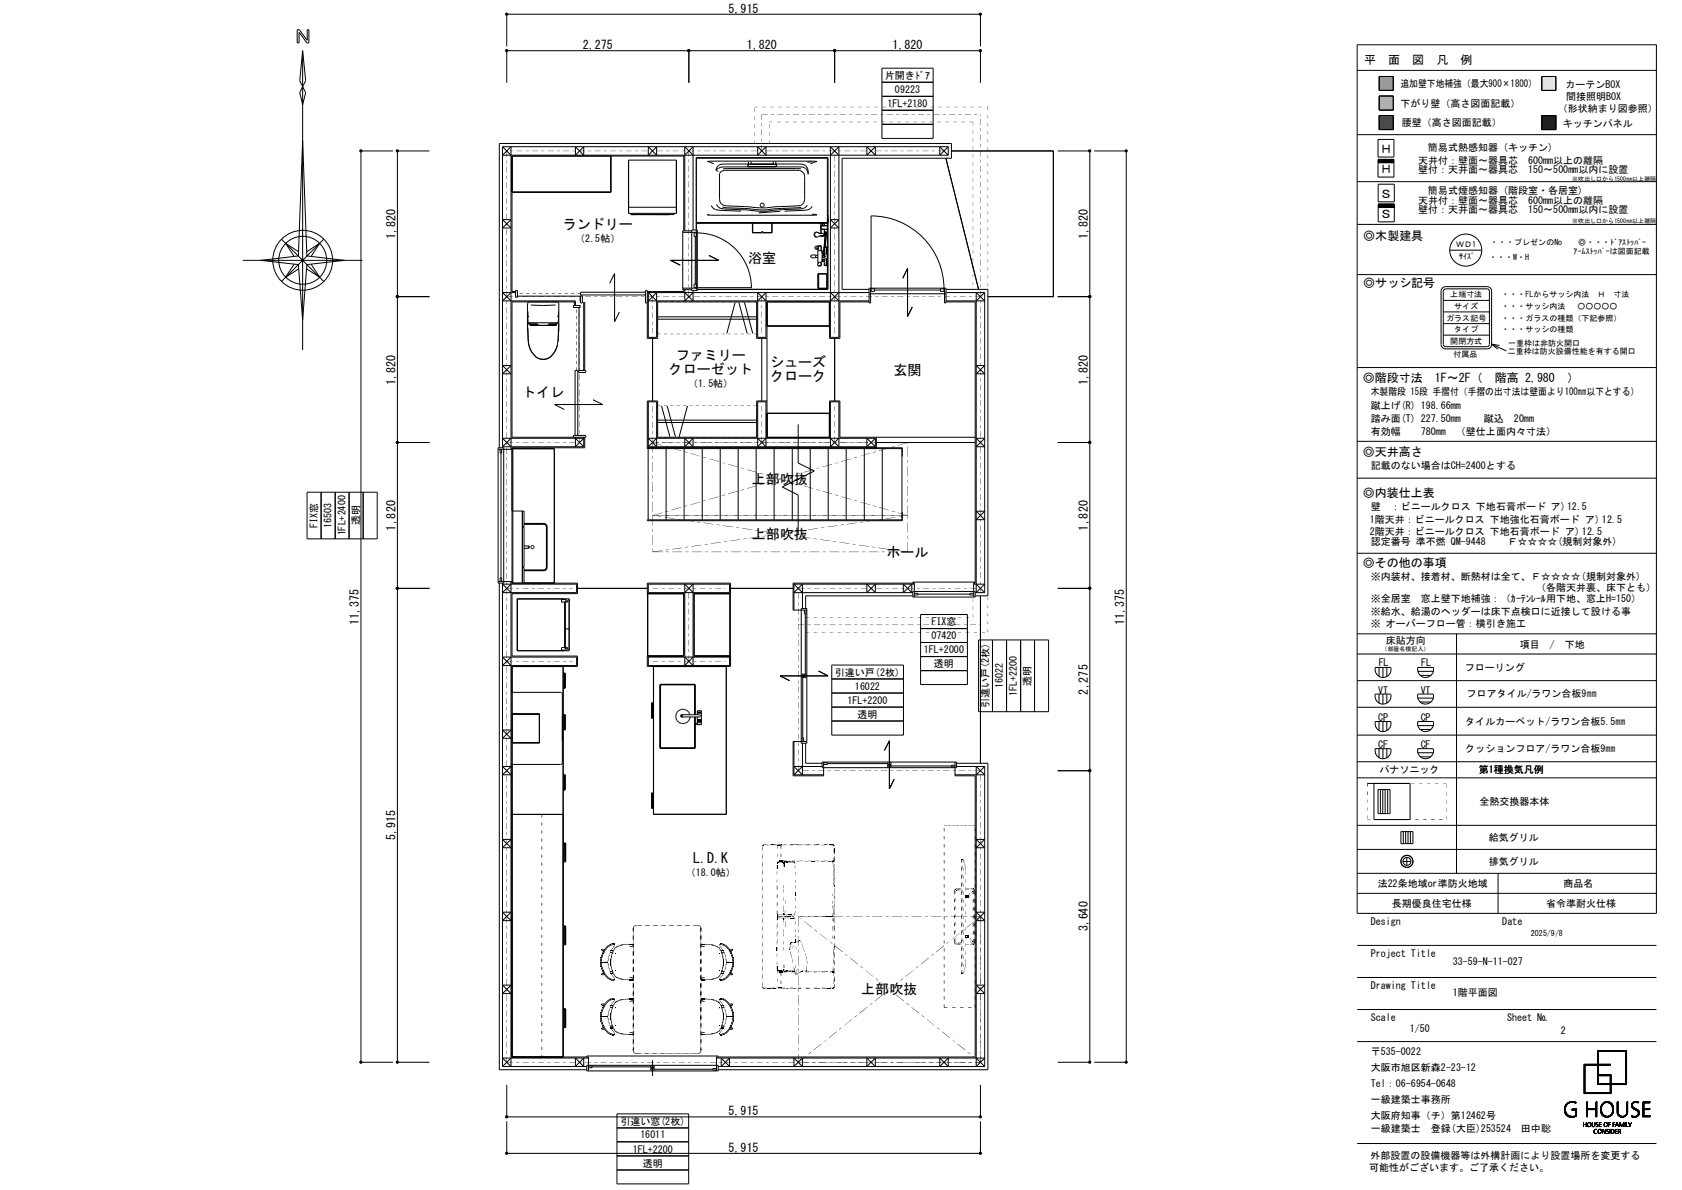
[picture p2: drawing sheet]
<svg xmlns="http://www.w3.org/2000/svg" width="420mm" height="297mm" viewBox="0 0 420 297" stroke-linecap="round" stroke-linejoin="round" font-family="sans-serif">
<defs><g id="words">
<g font-size="3.5">
<text x="140.5" y="57.1">ランドリー</text>
<text x="186.8" y="65.7">浴室</text>
<text x="168.7" y="89.9">ファミリー</text>
<text x="167" y="93.3">クローゼット</text>
<text x="192.3" y="91.7">シューズ</text>
<text x="192.3" y="95.2">クローク</text>
<text x="223.1" y="93.5">玄関</text>
<text x="130.4" y="99">トイレ</text>
<text x="187.7" y="120.8">上部吹抜</text>
<text x="187.7" y="134.5">上部吹抜</text>
<text x="221.4" y="139">ホール</text>
<text x="173.1" y="215.4">L.D.K</text>
<text x="215.1" y="248.2">上部吹抜</text>
</g>
<g font-size="3">
<text x="181.9" y="3.1">5,915</text>
<text x="145.5" y="12.2">2,275</text>
<text x="186.5" y="12.2">1,820</text>
<text x="222.8" y="12.2">1,820</text>
<text x="340.7" y="16.1">平　面　図　凡　例</text>
<text x="344.6" y="38.3">Ｈ</text>
<text x="344.6" y="43.3">Ｈ</text>
<text x="344.6" y="49.4">Ｓ</text>
<text x="98.7" y="59.6" transform="rotate(-90 98.7 59.6)">1,820</text>
<text x="271.6" y="59.6" transform="rotate(-90 271.6 59.6)">1,820</text>
<text x="340.4" y="59.8">◎木製建具</text>
<text x="344.6" y="54.4">Ｓ</text>
<text x="340.4" y="71.7">◎サッシ記号</text>
<text x="340.3" y="95.3">◎階段寸法　1F～2F（　階高 2,980　）</text>
<text x="98.7" y="96" transform="rotate(-90 98.7 96)">1,820</text>
<text x="271.6" y="96" transform="rotate(-90 271.6 96)">1,820</text>
<text x="340.3" y="113.7">◎天井高さ</text>
<text x="340.3" y="124">◎内装仕上表</text>
<text x="98.7" y="132.4" transform="rotate(-90 98.7 132.4)">1,820</text>
<text x="271.6" y="132.4" transform="rotate(-90 271.6 132.4)">1,820</text>
<text x="340.3" y="141.4">◎その他の事項</text>
<text x="89.6" y="155.9" transform="rotate(-90 89.6 155.9)">11,375</text>
<text x="280.7" y="155.9" transform="rotate(-90 280.7 155.9)">11,375</text>
<text x="271.6" y="173.4" transform="rotate(-90 271.6 173.4)">2,275</text>
<text x="98.7" y="209.8" transform="rotate(-90 98.7 209.8)">5,915</text>
<text x="271.6" y="232.5" transform="rotate(-90 271.6 232.5)">3,640</text>
<text x="181.9" y="278.3">5,915</text>
<text x="181.9" y="287.4">5,915</text>
</g>
<g font-size="2.5">
<text x="221" y="19.7">片開きﾄﾞｱ</text>
<text x="223.5" y="23.2">09223</text>
<text x="349.7" y="21.8">追加壁下地補強（最大900×1800）</text>
<text x="390.9" y="21.9">カーテンBOX</text>
<text x="221.6" y="26.7">1FL+2180</text>
<text x="349.7" y="26.8">下がり壁（高さ図面記載）</text>
<text x="389" y="28.1">（形状納まり図参照）</text>
<text x="391.1" y="25">間接照明BOX</text>
<text x="350" y="31.5">腰壁（高さ図面記載）</text>
<text x="390.3" y="31.6">キッチンパネル</text>
<text x="354.1" y="40.9">天井付：壁面～器具芯　600mm以上の離隔</text>
<text x="356.5" y="37.8">簡易式熱感知器 (キッチン)</text>
<text x="354.1" y="43.3">壁付：天井面～器具芯　150～500mm以内に設置</text>
<text x="354.1" y="50.8">天井付：壁面～器具芯　600mm以上の離隔</text>
<text x="354.1" y="53.3">壁付：天井面～器具芯　150～500mm以内に設置</text>
<text x="356.5" y="48.3">簡易式煙感知器 (階段室・各居室)</text>
<text x="143.6" y="60.3">（2.5帖）</text>
<text x="171.9" y="96.5">（1.5帖）</text>
<text x="342.3" y="98.7">木製階段 15段 手摺付（手摺の出寸法は壁面より100㎜以下とする）</text>
<text x="342.3" y="102">蹴上げ(R) 198.66mm</text>
<text x="342.3" y="105.3">踏み面(T) 227.50mm</text>
<text x="370.5" y="105.2">蹴込　20mm</text>
<text x="342.3" y="108.6">有効幅</text>
<text x="354.8" y="108.6">780mm　（壁仕上面内々寸法）</text>
<text x="342.3" y="117.1">記載のない場合はCH=2400とする</text>
<text x="79.3" y="131.8" transform="rotate(-90 79.3 131.8)">FIX窓</text>
<text x="82.8" y="131.8" transform="rotate(-90 82.8 131.8)">16503</text>
<text x="89.8" y="131.1" transform="rotate(-90 89.8 131.1)">透明</text>
<text x="342" y="130.6">1階天井：ビニールクロス 下地強化石膏ボード ア) 12.5</text>
<text x="342.3" y="127.3">壁　：ビニールクロス 下地石膏ボード ア)12.5</text>
<text x="86.3" y="133.6" transform="rotate(-90 86.3 133.6)">1FL+2400</text>
<text x="342" y="133.5">2階天井：ビニールクロス 下地石膏ボード ア) 12.5</text>
<text x="342.3" y="136.1">認定番号 準不燃 QM-9448　　Ｆ☆☆☆☆(規制対象外)</text>
<text x="342.3" y="144.7">※内装材、接着材、断熱材は全て、Ｆ☆☆☆☆(規制対象外)</text>
<text x="383.5" y="147.6">（各階天井裏、床下とも）</text>
<text x="342.3" y="150.2">※全居室　窓上壁下地補強：（ｶｰﾃﾝﾚｰﾙ用下地、窓上H=150）</text>
<text x="342.3" y="153.4">※給水、給湯のヘッダーは床下点検口に近接して設ける事</text>
<text x="232.6" y="156">FIX窓</text>
<text x="232.6" y="159.6">07420</text>
<text x="342.3" y="156.6">※ オーバーフロー管：横引き施工</text>
<text x="346.1" y="160.7">床貼方向</text>
<text x="379.5" y="161.8">項目　/　下地</text>
<text x="230.7" y="163">1FL+2000</text>
<text x="233.2" y="166.5">透明</text>
<text x="344.3" y="166.3">FL</text>
<text x="354.9" y="166.3">FL</text>
<text x="365.8" y="167.6">フローリング</text>
<text x="208.5" y="168.6">引違い戸(2枚)</text>
<text x="213.5" y="172.1">16022</text>
<text x="250.4" y="171.8" transform="rotate(-90 250.4 171.8)">16022</text>
<text x="253.9" y="173.7" transform="rotate(-90 253.9 173.7)">1FL+2200</text>
<text x="257.4" y="171.2" transform="rotate(-90 257.4 171.2)">透明</text>
<text x="344.1" y="173.1">VT</text>
<text x="354.7" y="173.1">VT</text>
<text x="211.6" y="175.6">1FL+2200</text>
<text x="214.1" y="179.1">透明</text>
<text x="246.9" y="176.8" transform="rotate(-90 246.9 176.8)">引違い戸(2枚)</text>
<text x="344.1" y="179.9">CP</text>
<text x="354.8" y="180">CP</text>
<text x="366.2" y="174.1">フロアタイル/ラワン合板9㎜</text>
<text x="365.9" y="180.8">タイルカーペット/ラワン合板5.5㎜</text>
<text x="344.1" y="186.7">CF</text>
<text x="354.8" y="186.7">CF</text>
<text x="365.9" y="187.6">クッションフロア/ラワン合板9㎜</text>
<text x="344.4" y="193">パナソニック</text>
<text x="369.3" y="193">第1種換気凡例</text>
<text x="366.9" y="201">全熱交換器本体</text>
<text x="369.2" y="209.9">給気グリル</text>
<text x="369.2" y="215.9">排気グリル</text>
<text x="171.2" y="218.6">（18.0帖）</text>
<text x="344" y="221.4">法22条地域or準防火地域</text>
<text x="390.4" y="221.4">商品名</text>
<text x="347.6" y="226.4">長期優良住宅仕様</text>
<text x="386" y="226.4">省令準耐火仕様</text>
<text x="342.3" y="230.8">Design</text>
<text x="375.1" y="230.8">Date</text>
<text x="342.3" y="238.8">Project Title</text>
<text x="362.8" y="241">33-59-N-11-027</text>
<text x="342.3" y="246.8">Drawing Title</text>
<text x="362.8" y="248.7">1階平面図</text>
<text x="342.3" y="254.8">Scale</text>
<text x="352" y="257.7">1/50</text>
<text x="376.3" y="254.8">Sheet №</text>
<text x="342.3" y="263.4">〒535-0022</text>
<text x="389.8" y="258">2</text>
<text x="342.3" y="267.4">大阪市旭区新森2-23-12</text>
<text x="342.3" y="271.4">Tel：06-6954-0648</text>
<text x="342.3" y="275.4">一級建築士事務所</text>
<text x="154.9" y="280.7">引違い窓(2枚)</text>
<text x="342.3" y="279.4">大阪府知事（チ）第12462号</text>
<text x="158" y="287.7">1FL+2200</text>
<text x="159.9" y="284.1">16011</text>
<text x="342.3" y="282.6">一級建築士　登録(大臣)253524　田中聡</text>
<text x="160.5" y="291.2">透明</text>
<text x="341.9" y="292.3">可能性がございます。ご了承ください。</text>
<text x="342.2" y="289.2">外部設置の設備機器等は外構計画により設置場所を変更する</text>
</g>
<g font-size="2">
<text x="363.6" y="61.8">ＷＤ1</text>
<text x="364.4" y="64.6">ｻｲｽﾞ</text>
<text x="371.8" y="64.8">・・・W・H</text>
<text x="372.1" y="61.1">・・・プレゼンのNo</text>
<text x="392.9" y="63.4">ｱｰﾑｽﾄｯﾊﾟｰは図面記載</text>
<text x="394.1" y="61.1">◎・・・ﾄﾞｱｽﾄｯﾊﾟｰ</text>
<text x="362.1" y="74.3">上端寸法</text>
<text x="363.1" y="77.1">サイズ</text>
<text x="374.9" y="77.1">・・・サッシ内法　 ○○○○○</text>
<text x="374.9" y="74.3">・・・FLからサッシ内法　Ｈ　寸法</text>
<text x="361.1" y="80">ガラス記号</text>
<text x="363.1" y="82.9">タイプ</text>
<text x="374.9" y="82.9">・・・サッシの種類</text>
<text x="374.9" y="80">・・・ガラスの種類（下記参照）</text>
<text x="362.1" y="85.8">開閉方式</text>
<text x="363" y="89">付属品</text>
<text x="376.5" y="88.4">二重枠は防火設備性能を有する開口</text>
<text x="376.6" y="86.4">一重枠は非防火開口</text>
<text x="382.3" y="233.6">2025/9/8</text>
</g>
<g font-size="1.5">
<text x="392.6" y="45.1">※吹出し口から1500㎜以上離隔</text>
<text x="392.6" y="55.8">※吹出し口から1500㎜以上離隔</text>
<text x="345" y="162.6">（部屋名横記入）</text>
</g>
</g></defs>
<path d="M344.4 19.1h3.5v3.5h-3.5z" fill-rule="evenodd" fill="#979797" stroke="#979797" stroke-width=".25"/>
<g fill="none" stroke="#000" stroke-width=".25">
<path d="M74.2 7.4h.5l2 2.6v-2.6h.4v3.3h-.5l-1.9-2.6v2.6h-.5zM75.6 12.7l-.8 7.5 .8 1.4M75.6 12.7l.7 7.5-.7 1.4M75.6 12.7v74.7M126.5 11.6v-8h118.3v8M172 12.7v8M208.4 12.7v8M220.2 17h12.8v17.5h-12.8zM338.9 17.6h74.7M338.9 11.2h74.7v216.8h-74.7zM344.4 19.1h3.5v3.5h-3.5zM385 19.1h3.5v3.5h-3.5z"/>
<path d="M75.6 21.6l.7 1.5-.7 3-.8-3zM75.6 35.1l1 28.8 9.4 1.1-9.4 1-1 13.9-1.1-13.9-9.4-1 9.4-1.1zM98.1 37.7h-8v227.4h8M107.2 37.7h-8v227.4h8M125.5 36.6v75.2M125.5 36.6h111.3M125.5 36.6l2.1 2.1M126.5 20.7v-8h118.3v8M143.7 36.6v2.1l2.1-2.1v2.1zM152.5 38.9v9.1h-24.7M156.9 40h12v13.3h-12zM157 40v13.3"/>
<path d="M161.9 36.6v2.1l2.1-2.1v2.1zM168.9 40v13.3M171 38.7l2.1-2.1v20.8M173.1 38.7l-2.1-2.1v21M173.9 39.3h32.9v32.9h-32.9zM173.9 39.5h32.7v32.7M189.2 36.6v2.1l2.1-2.1v2.1zM207.3 38.7l2.2-2.1v47.6h-2.2v-47.6l2.2 2.1M216.5 36.6v2.1l2.1-2.1v2.1zM220.2 20.5h12.8M220.2 24h12.8M220.2 27.5h12.8"/>
<path d="M220.2 31h12.8M236.2 39.5l8.1 32.7M236.8 38.7h-111.3l2.1-2.1v75.5M236.8 36.6l-2.1 2.1v-2.1l2.1 2.1M236.8 36.6v2.1M237.6 37.7h25.4v36.3h-16.3M264.1 37.7h8v227.4h-8M273.2 37.7h8v227.4h-8M338.9 33.6h74.7M344.1 34.8h4v4.4h-4zM344.1 39.8h4v4.4h-4zM344.1 39.9h4"/>
<path d="M344.1 39.8h4M344.4 24h3.5v3.5h-3.5zM344.4 28.8h3.5v3.5h-3.5zM385 28.8h3.5v3.5h-3.5zM70.3 59.7l10.6 10.6M80.9 59.7l-10.6 10.6M125.5 54.8h2.1l-2.1 2.1h2.1zM156.9 51.7h12M157.5 53.3v.3M157.5 53.6h1.3M158.8 53.6h8.2M168.4 53.3l-.1 .3h-10.8"/>
<path d="M170.5 58h3.6M170.7 57.6v-18.7h-42.9v33.9h.9M172.7 57.4h1.4v15.1h-1.4zM172.7 57.6h-2.2v14.7h2.2M173.3 58.1h.6v.9h-.6zM173.6 59v11.9M173.9 55.7h32.9M173.9 55.5h32.9M173.9 58.1a13.7 13.7 0 0 1 13.7 13.7M177.2 53.5l-.6 .1h27.4l-1.3-.1M177.6 51.3l.4 .6 .6 .4 6.4 .4M178.2 40.9l-1.6-.6h27.4l-1.6 .6"/>
<path d="M178.8 42.4l.6 .4M178.9 51.1l.9 .9 6.8 .4M179.4 41.3l.6-.3 1.3-.1 19.2 .1a2.06 2.06 0 0 1 1.3 2.5l-.2-.8-.4-.7-.7-.3h-19.2a3.3 3.3 0 0 0-2.5 .7zM179.9 42.9l.9-.4h1.2h17.7l.6 .3 .5 .6 .1 .6v5.8a1.61 1.61 0 0 1-1.8 1.6l-5 .2-3.5 .3-9-.5a1.64 1.64 0 0 1-1.9-1.6v-6.4zM180.4 51.7l10.3 .7 9.4-.7M180.6 42.1h19.4M186.8 41.6h7M186.8 41h7M186.8 41v.6M186.9 40.3v.7M187.5 40.3v.7M187.9 55.7v2.4h4.9v-2.4"/>
<path d="M188 55.7v2.3h2.1v-.2h.4v.2h2.2v-2.3M193.1 40.3v.7M193.7 40.3v.7M193.8 41v.6M194.8 52.7l-5.4 .4M201.6 51.2l-1 .8-.8 .2-5.4 .2-3.7 .3-4.1-.3M202.7 40.3l-1.1 .2M202.8 51.5l-.4 .6-.6 .3-5.9 .3M203.5 59.1l.4 .1M203.5 59.1h.2M203.7 58a.77 .77 0 0 0 0 1.1M203.7 58h.5"/>
<path d="M203.7 59.1l.2 .1M203.7 58a.58 .58 0 0 0-.5 .5 .58 .58 0 0 0 .3 .6M204.2 58l.4 .2M204.2 58l.2 .1M204.4 58.1l.5 .2M204.4 59l-.5 .2M204.6 58.9l-.2 .1M204.7 58.3h.8M204.8 58.8l-.4 .2M204.8 58.3h.1M204.9 58.8h.5M204.9 58.3h.6"/>
<path d="M204.9 56.8l.1 .2M204.9 56.8l.1 .4h1.8M205 55.8h.9M205 56.6l-.1 .2M205 56.4l-.1 .4M205 57.2l1.8 .1M205 55.8v2.5M205.4 55.9h.1M205.4 56.2v.1M205.4 55.8v.5M205.5 55.8l-.1 .4M205.5 58.3l.2 .2-.2 .3-.8 .1"/>
<path d="M205.8 55.8v.5M205.8 57.3v1.6M205.9 58l.3-.2zM205.9 57.3v1.6h-.9M205.9 55.8v.5M206.1 58.3l-.3 3.3M206.1 58.2l-.3 3.4M206.2 58.1l-.3 3.6 .1 1.7h.4v-1.7h-.6v.5l.2-.1M206.2 57.8l.1 .1M206.3 58.1l-.4 .3M206.3 57.9v.1M206.3 57.9l-.4 .3"/>
<path d="M206.3 58l-.1 .9M206.3 58.5l-.3 3.2M206.3 58l-.4 .3M206.8 56.3h-1.8M206.8 56.3l-1.8 .1M207.3 54.8h2.2l-2.2 2.1h2.2zM338.9 56h74.7M338.9 45.3h74.7M344.1 40.6h4M344.1 40.5h4M344.1 40.4h4M344.1 40.3h4"/>
<path d="M344.1 40.2h4M344.1 40.1h4M344.1 40h4M344.1 51.7h4M344.1 46h4v4.4h-4zM344.1 51h4v4.4h-4zM344.1 51.6h4M344.1 51.5h4M344.1 51.4h4M344.1 51.3h4M344.1 51.2h4M344.1 51.1h4"/>
<path d="M60.6 65h29.9M73.4 65.9l-2.1 3.3 3.3-2.1M74.5 62.8l-3.2-2.1 2.1 3.3M76.6 62.8l3.2-2.1-2.1 3.3M77.7 65.9l2.1 3.3-3.3-2.1M99.2 74h8M127.6 73l-2.1 2.1h18.2v1.1M128.7 73h-3.2l2.1 2.1M128.7 72.5h.5v1.7h-.5zM129.2 73.9h15.7M131.8 77.7v1.9M131.9 79.7l-.1 .8"/>
<path d="M131.9 75.8l.1 .1M132.1 78.8l-.2 .3M132.1 75.4l-.4 .4 .1 6.8M132.5 76.1l3.1 .1 3.1-.1M139.1 75.4l.4 .4v6.8M139.2 78.8l.1 .3M139.4 75.8l-.1 .1M139.4 79.7v.8M139.4 77.7v1.9M143.2 76.2h1.7v.6h-1.7zM143.4 76.2v-.8h-15.6v33.7h18.5v-.4h-3.1v.4M144.6 76.8v15.7"/>
<path d="M144.9 73.8h.5v1.8h-.5zM145.8 75.4v17.1M146 75.4v17.1M152.2 70.7l1.3-2.4v12l1.1-2.4M161.2 72.9h-16.3v.7h16.3M161.6 75.6h-.4v-3.1h.4v12h2.6v-9.1h24.7v9.1h2.6M161.6 73h55.4M161.6 75.1h55.4M161.9 75.1l2.1-2.1v11.2h-2.1v-11.2l2.1 2.1M164.2 79.1h24.7M164.2 79.7h24.7M170.5 71.9h3.6"/>
<path d="M170.7 72.3v.5h-9.1M171 72.3v2.8l2.1-2.1M173.1 72.5v2.6l-2.1-2.1M173.9 71.8v-.9h-.6v.9h14.3M177 63.8l2.5 1.2h-12.1l2.4 1.2M183.6 75.5l-2.1 7.7M184.5 75.5l2.1 7.7M185.9 75.5l2.1 7.7M189.2 75.1l2.1-2.1v11.2h-2.1v-11.2l2.1 2.1M202.5 63.8l.3-.2h.8v.7h-.8l-.4-.2zM202.5 63.9v.2M203.7 64.3h.5"/>
<path d="M203.7 63.7h.5M204.2 62.6h1.1v2.8h-1.1zM204.3 61.4h.8v1.2M204.3 61.6v.5M204.3 62.3v.3M204.3 65.4v.4M204.3 66.3l.2 .1M204.3 68.4h2.1v3.5h-2.1zM204.3 65.4l-.1 .9h.9v-.9M204.4 68.4v3.5M204.5 61.6h-.5l-.3 .2 .3 .3h.5M204.5 61.4h-.8l-.2 .4 .2 .4 .8 .1"/>
<path d="M205 61.4v1.2M205 65.4v.9l-.2 .1M205.3 64.7h.4v.6M205.3 64.2h.4M205.3 63.7l.4 .1M205.3 65.2h.2M205.3 65.3h.7M205.3 64.8h.7M205.3 62.7h.7M205.3 62.7h.2M205.3 63.2h.4M205.4 63.7v.6"/>
<path d="M205.4 64.2h.4M205.4 63.8h.4M205.5 64.2v.1M205.5 62.7v.5M205.5 64.7v.6M205.5 63.7l.5 .1-.1 .5M205.5 63.7v.1M205.6 63.7l.1-.5-.1 .5M205.6 64.2l.1 .1M205.7 63.7l-.1 .1M205.7 63.8h.1M205.7 62.7v1"/>
<path d="M205.7 65.2h.3M205.7 62.7h.3M205.8 63.8l.1 .1M205.8 61.6l-.1 1.1M205.8 61.7h1M205.8 66.3h1M205.8 64.2h-.1M205.8 65.8h.2M205.9 62.2l-.1 .5M205.9 63.2l-.1 .5zM205.9 64.2l-.4 .1M205.9 64.1l-.1 .1"/>
<path d="M205.9 63.9v.2M206 62.3l-.1 .4M206 65.8l-.2 .5h.6v-1.7h-.4v1.7M206 62.6l-.1 .1M206 64.1l-.1 .1M206 63.8v.3M206 63.2h-.7M206.4 62.1h.1M206.4 65.8h.1M206.5 61.7v.3M206.5 66v.3M206.5 66.3l.2 .2"/>
<path d="M206.6 61.8v4.4M206.7 62.4h.1M206.7 65.6h.1M206.7 61.4h.1M206.7 61.4v.3M206.7 66.3v.2M206.7 66.5h.1M206.7 61.4l-.2 .2M206.7 61.5h.1M206.8 62.4h-.1M206.8 68.3h-2.6v3.7h2.6M207.3 73l2.2 2.1"/>
<path d="M209.5 73l-2.2 2.1M217 75.4h-7.3v9.1h-2.6v-9.1h-15.6v33.8h15.6v-9.1h2.6v9h33.8M217 72.2h-6.7v-32.7h27.3v-3.7h-112.9v76M217 73.3h19.2M217.4 71.9v3.7h-.4v-3.7h19.2v3.7h-.4v-3.7M217.5 72.1h.9v.6h-.9v-18.8a18.2 18.2 0 0 1 18.2 18.2M218.4 72.4h16.4M225.4 69.4l1.2-2.4v12l1.2-2.4M234.8 72.1h.9v.6h-.9zM236.2 75.4h7.3v70.1h-.4v3.5M236.2 73h9.7M236.2 75.1h9.7l-2.1-2.1v74.9l2.1-2.1h-2.8"/>
<path d="M236.2 72.2h10.5v76.5h-3.2M245.9 73v74.9M245.9 73l-2.1 2.1M264.1 74h8M338.9 68.5h74.7M360.4 77.9h11.5M360.4 75h11.5M360.9 71.5h10.4a1.1 1.1 0 0 1 1.1 1.2v13.2a1.07 1.07 0 0 1-1.1 1.2h-10.4M360.9 72.1h10.4l.3 .1 .3 .5-.1 13.6-.5 .2h-10.4M361 72.1l-.4 .2-.2 .4v13.3l.1 .3 .5 .2M361 71.5a1.14 1.14 0 0 0-1.2 1.2v13.2a1.1 1.1 0 0 0 1.2 1.2M362 62.4h8"/>
<path d="M125.5 91.2h2.1l-2.1 2.1h2.1zM131.7 82l.1 .6a8 8 0 0 0 1.2 5.6l.4 .5M131.8 81l-.1 .2M131.8 80.5h7.6M131.8 80.5l.1 .5M131.8 82a10.2 10.2 0 0 0 1.2 6.2l.4 .5M132.3 80.6l-.5 .1v.5M132.3 80.6v.6M132.4 81h1.8M132.4 80.9h1.8M133.4 88.7l.5 .5M133.9 89.2l1.1 .5"/>
<path d="M133.9 89.2l1.1 .4M134.3 80.9h-1.9v.3h6.5M134.3 80.9v.3M135 89.7h1.3M135 89.6h1.3M136.8 89.5l-.5 .2M136.9 80.9h2v.3M136.9 80.9v.3M137.1 81h1.8M137.1 80.9h1.8M137.4 89.2l-.6 .3M138.3 88.2l-1.5 1.3"/>
<path d="M138.3 88.2l-.5 .5M138.6 87.6l-.3 .6M138.9 80.6h.5v.4M138.9 80.6v.6M139.2 86.2l-.9 2M139.4 80.5v.4M139.4 82l-.1 3.3-.4 1.7M139.4 81v.2M139.4 80.7l.1 .2M139.5 82.5l-.1 2.8M144.5 92.5h1.8v.5h-1.8zM148.1 99.8l2.4 1.2h-12l2.4 1.2"/>
<path d="M162.9 84.5v15.6M190.2 84.5v15.6M207.1 81.3l-15.6 .1M208.4 84.5v15.6M243.8 91.2h2.1l-2.1 2.1h2.1zM338.9 91.7h74.7M360.4 80.8h11.5M360.4 83.7h11.5M372.4 85.9l3.7 1.7M372.4 85.9l2 .3M372.4 85.9l1.6 1.3M99.2 110.4h8"/>
<path d="M124.4 111.8h1.4v33.7h-1.4zM124.4 112.1h3.4M124.9 112.1v1h.4v-1M125.1 113.1v31.1M127.6 109.4l-2.1 2.1h20.3M127.8 112h10.6M128.1 111.8v33.7M137.7 112h.1M138.4 112v33.5M143.6 108.7v-16.2h.7v16.2M143.7 109.1v2.4l2.1-2.1h-20.3l2.1 2.1M143.7 109.4l2.1 2.1"/>
<path d="M145.8 109.1v2.4M146 109.1v2.7h-18.2v33.7h16.4v2.7h-16.4v15.5h16.4v2.6h-16.4v97.5h19.1v3.5M161.6 111.8h63.7l-.1 2.1M161.8 112v17.8M161.9 111.5h56.7M164 109.4l-2.1 2.1M164.2 105.5h24.7M164.2 104.9h24.7M165.2 101.3l2.1 7.7M166.3 112v17.8M166.6 101.3l2.1 7.7M170.8 112v17.8"/>
<path d="M171 109.4v2.1l2.1-2.1v2.1zM171.7 101.3l-2.1 7.7M175.3 112v17.8M179.8 112v17.8M184.3 112v17.8M188.8 112v17.8M189.2 109.4l2.1 2.1v-11.2h-2.1v11.2l2.1-2.1M191.5 100.1h-2.6v9h-24.7v-9h-2.6v11.9h63.7M191.5 109.1h15.6M191.5 103.2h15.6M193.3 112v17.8M197.8 112v17.8"/>
<path d="M199.3 105.9v9.7l4 2-8 3.9 4 2.1v9.6M202.3 112v17.8M206.8 112v17.8M207.3 109.4l2.2 2.1v-11.2h-2.2v11.2l2.2-2.1M211.3 112v17.8M215.8 112v17.8M218.6 109.4h-56.7l2.1 2.1v-11.2h-2.1v11.2M218.6 109.4l-2.1 2.1v-2.1l2.1 2.1M218.6 109.4v2.1M218.8 110.4h24.7M218.8 109.1v2.7M220.2 111.8v.2"/>
<path d="M220.3 112v17.8M225.2 113.6h.1M225.2 112v17.8M243.8 109.4l2.1 2.1h-2.1l2.1-2.1zM264.1 110.4h8M338.9 110.2h74.7M338.9 119.3h74.7M76.7 122.9h17.5v11.6h-17.5zM80.2 122.9v11.6M83.7 122.9v11.6M87.2 122.9v11.6M90.7 122.9v11.6"/>
<path d="M127.8 127.6h3.1v3.8h-.5M130.4 131.6h.5v9.9h-.5M130.4 127.6v17.9M130.9 130.8h4.9l.6 .3 .1 .3-.1 10.6-.6 .3h-4.9M130.9 130.6h4.9l.7 .4 .1 .4-.1 10.7-.7 .4h-4.9M130.9 130.9h5l.5 .6M130.9 136.3h1.2M130.9 136.9h1.1M132 136.8v.1M132 136.3v.5M132.1 136.3v.3M132.1 136.8l-.1 .1"/>
<path d="M132.1 136.3v.1M132.1 136.6v.2M132.2 136.6l-.1 .2M220.2 129.8v.2M225.2 127.8l.1 2.2h-63.7v-.2h63.7M225.2 128.1h.1M243.8 127.6l2.1 2.1h-2.1l2.1-2.1zM338.9 138.1h74.7M99.2 146.9h8M124.4 145.2h3.4M124.7 145.5v121.5h21.8M124.9 145.2v-1h.4v1"/>
<path d="M125.5 145.5v120.7M127.6 145.2v121l-2.1-2.1h21.4M127.6 145.8l-2.1 2.1h18.5v-2.1h-18.5l2.1 2.1M129.1 149.5h11.9M129.1 149.5v12.9M129.2 149.4v13M129.2 149.4l-.1 .1M129.2 149.4h11.8v.2M130.4 141.7h.5v3.8M130.9 145.5h7.5M136.4 141.6l-.3 .6-.4 .1h-4.8M141 150.3v11.3"/>
<path d="M141.2 149.6v-.2h.8l.1 .2v12.7l-.9 .1v-.1M141.2 150.3h-1v-.7h1.2l.3 .3v.4h-.3v-.4h-.2v12.1h.2v-.4h.3v.4l-.3 .3h-1.2v-.7h1M141.2 157h.9M144.2 146.9h17.4M161.6 145.5h20.8v2.7h-9.1v15.5h9.1v2.6h-20.8v-2.6h9.1v-15.5h-9.1zM161.7 148.2v15.5M161.9 145.8h20.3v2.1h-20.3zM171 147.9l2.1-2.1v20.3l-2.1-2.1M173.1 147.9l-2.1-2.1v20.3l2.1-2.1M182.3 148.2v15.5M182.4 146.9h15.6M198.2 145.8h30.1"/>
<path d="M198.2 145.8v6.5M198.2 145.8l2.2 2.1M200.1 151.9h1.4v33.6h-1.4zM200.9 152.3v.9h.4v-.9M201.1 153.2v15M216.5 145.8v2.1l2.1-2.1v2.1zM225.6 145.8l2.1 2.1v-2.1l-2.1 2.1zM227.9 147.6h15.6v1.4h-15.6zM227.9 148.7h-26.7v3.2M227.9 147.9h-29.7l2.2-2.1v6.1M228.3 149v-3.5h-30.3v6.8h3.5M228.3 148.1h.9v.4h-.9"/>
<path d="M229.2 148.3h13M229.9 153.4h11.7v17.5h-11.7zM229.9 156.9h11.7M243.1 148.1h-.9v.4h.9M243.5 147.9h2.4M243.5 145.3h-15.6v.2M243.8 145.8l2.1 2.1M244.3 159.7h17.5v17.9h-17.5zM244.8 148.7v41.8M247.8 159.7v17.9M251.3 159.7v17.9M254.8 159.7v17.9"/>
<path d="M258.3 159.7v17.9M264.1 146.9h8M338.9 158.2h74.7M363.7 158.2v59.8M127.6 164l-2.1 2.1h18.5v-2.1h-18.5l2.1 2.1M127.8 173l.2-.2h12.1l.3 .3-.1 17.6-12.3 .1-.2-.2M127.8 166.4h12.8M127.8 178.2h6.9v7.2h-6.9M127.8 178.2h6.9M127.9 178.3h6.8l-.1 7h-6.7zM129.1 162.4h11.9M129.1 162.4h.1"/>
<path d="M134.6 178.2l.1 .1M134.6 178.3h.1M140.6 178.4h.5v3.7h-.5M140.6 168.2h.3v3.3h-.3M140.6 178.6h.3v3.3h-.3M140.6 168h.5v3.7h-.5h.5v-3.7M140.6 166.4v97.4M141 162.3v.1h-11.8M141 162.3h.2M141.1 178.4v3.7M161.9 164h20.3v2.1h-20.3zM162.7 179.2h.5"/>
<path d="M162.9 178.9v.1M163.2 175.6h-.3v3.4M163.2 178.9l-.3 .1M163.2 175.4h-.5v3.8M163.2 179.2h-.5M164.8 171h.1M164.9 170.9v15.9M164.9 170.9h8.5M164.9 170.9h8.6M164.9 170.9v15.8M165 170.9l-.2 .1M165 170.9h.1"/>
<path d="M165 170.9h-.1M170.3 178.5v.4M170.3 178.5l-.1 .3 .1 .1M170.4 178.4l-.1 .1M172.3 178.4a1.78 1.78 0 0 0-2.9-1 1.78 1.78 0 0 0 .3 3 1.78 1.78 0 0 0 2.6-1.5M173.4 170.9h.1M173.4 170.8l.1 .1M173.4 170.8l-8.4 .1M173.4 170.9v7.5M173.4 178.9v7.8M173.4 170.8l.1 7.6M173.5 170.9v7.5"/>
<path d="M173.5 178.9v7.9M173.5 178.9v7.8M174.1 177.5v.9M174.1 178.9v1.7M174.1 177.9h1M174.1 179.7h1M174.1 177.5h1M174.2 177.9h.1M174.2 177.4h.1M174.4 177.4l-.3 .1M174.5 177.4h.1M174.7 177.4l.4 .1"/>
<path d="M174.7 178.4h-4.6l-.2 .4 .5 .1M174.7 178.4h.1M174.8 178.4l.1 .3-.1 .2h-4.5M175 177.4h.1M175 177.9h.1M175.1 177.5v3.3M181.4 166.3v36.9h-18.2v-36.8h18.2M200.3 168.2h.4v.9h-.4zM200.4 169.1v15.1M200.9 168.2h.4v.9h-.4zM204.4 167.5l2.4 1.2h-12l2.3 1.2M207.7 166h17.9v17.5h-17.9z"/>
<path d="M207.7 169.5h17.9M207.7 173h17.9M207.7 176.5h17.9M207.7 180h17.9M229.9 160.4h11.7M229.9 163.9h11.7M229.9 167.4h11.7M338.9 163.2h74.7M338.9 169.9h74.7M338.9 176.5h74.7M343.4 173.2h3.9M343.4 166.6h3.9a1.99 1.99 0 0 1-2 2.5 1.99 1.99 0 0 1-1.9-2.5z"/>
<path d="M343.4 173.3a1.99 1.99 0 0 0 1.9 2.4 1.99 1.99 0 0 0 2-2.4M344.3 166.6v2.2M344.3 173.3v2.2M345.3 166.6v2.5M345.3 173.3v2.5M346.3 166.6v2.2M346.3 173.3v2.2M354 173.2h3.9M354 167.6h3.9M354 174.2h3.9M354 166.6h3.9a1.99 1.99 0 0 1-1.9 2.5 1.99 1.99 0 0 1-2-2.5zM354 173.3a1.99 1.99 0 0 0 2 2.4 1.99 1.99 0 0 0 1.9-2.4"/>
<path d="M354.6 168.6h2.7M354.6 175.2h2.7M125.5 191.3h2.1l-2.1 2.1h2.1zM125.5 182.2h2.1l-2.1 2.1h2.1zM129.8 185.4h.1M131.2 185.4h.1M134.5 185.4h.1M134.6 185.4h.1M134.6 185.4h-.1M134.7 185.3l-.1 .1M140.6 193.4h.5v3.7h-.5M140.6 193.6h.3v3.3"/>
<path d="M140.6 196.9h.3M141.1 193.4v3.7M163.2 198.1h-.3v3.4h.3M163.2 197.9h-.5v3.8h.5M164.8 186.7l.1 .1M164.8 186.6l.1 .2M164.8 186.6h.1M164.9 186.8h8.6M164.9 186.7h8.5M164.9 186.6l.1 .2M164.9 186.6v.1M173.4 186.7l-.1 .1"/>
<path d="M173.4 186.6v.1M173.4 186.7h.1M173.5 186.7l-.2 .1-8.4-.1M173.5 186.7v.1M173.5 180.7h.1M173.5 180.6l.1 .2M173.5 180.7l1.6 .1M173.6 180.6h.1M173.6 180.6h-.1M173.6 180.6h.7M174.1 180.8h.1M174.1 180.8l.7 .1"/>
<path d="M174.1 180.2h1M174.2 180.2h.1M175.1 180.2h-1M175.1 180.8h-.1M198.2 193.4h7.5M198.2 185.1v8.3M200.3 185.1v-.9h.4v.9M200.4 185.5v7.9l-2.2-2.1h7.1M200.4 191.3l-2.2 2.1M201.2 185.5v5h4.1M201.5 185.1h-3.5v8.5h7.7v-3.4M205.3 190.2h33.5v1.4h-33.5z"/>
<path d="M205.7 190.4h.9v.4h-.9M206.6 190.6h15M220.9 187.3l1.2-2.4v12l1.2-2.4M221.6 191h.9v.4h-.9zM221.6 190.4h.9v.4h-.9zM222.5 191.2h15.1M238.5 190.2v3.4h5v70.2h-64.6v3.5M238.5 193.4h7.4l-2.1-2.1v74.9l2.1-2.1h-67M238.5 191h-.9v.4h.9M238.8 190.5h7.9v76.5h-67.4M238.8 191.3h7.1M245.9 191.3v74.9"/>
<path d="M245.9 191.3l-2.1 2.1M264.1 192.4h8M338.9 194.1h74.7M338.9 183.5h74.7M338.9 190.1h74.7M341.4 195.5h10.7v9.1h-9v-9.1M343.4 180.1h3.9a1.99 1.99 0 0 1-2 2.5 1.99 1.99 0 0 1-1.9-2.5zM343.4 186.9h3.9a1.99 1.99 0 0 1-2 2.5 1.99 1.99 0 0 1-1.9-2.5zM344.1 197.1h3v6h-3zM344.3 180.1v2.2M344.3 186.9v2.2M344.7 197.1v6"/>
<path d="M345.3 197.1v6M345.3 180.1v2.5M345.3 186.9v2.5M345.9 197.1v6M346.3 180.1v2.2M346.3 186.9v2.2M346.5 197.1v6M354 180.1h3.9M354 181.1h3.9M354 186.9h3.9M354 187.9h3.9M354 180.1a1.99 1.99 0 0 0 2 2.5 1.99 1.99 0 0 0 1.9-2.5"/>
<path d="M354 186.9a1.99 1.99 0 0 0 2 2.5 1.99 1.99 0 0 0 1.9-2.5M354.6 182.1h2.7M354.6 188.9h2.7M125.5 209.5h2.1l-2.1 2.1h2.1zM127.8 203.2h12.8M140.6 203.2l-12.8 .1M140.6 210.7h.4v4.1h-.4M140.6 210.5h.6v4.6h-.6M243.8 209.5h2.1l-2.1 2.1h2.1zM338.9 218h74.7M338.9 212h74.7M338.9 206h74.7"/>
<path d="M349.8 207.6h3v3h-3zM350.3 215h2M350.4 207.6v3M351 207.6v3M351.3 214v2M351.6 207.6v3M352.2 207.6v3M374.1 218v10M125.5 227.7h2.1l-2.1 2.1h2.1zM140.6 231.5h.4v4.1h-.4M140.6 231.2h.6v4.6h-.6M140.6 231.2h.6"/>
<path d="M243.8 227.7h2.1l-2.1 2.1h2.1zM338.9 236h74.7M338.9 223h74.7M125.5 245.9h2.1l-2.1 2.1h2.1zM140.6 252.1h.4M140.6 252.1h.4v4.1h-.4M140.6 251.8h.6M141.2 251.8v4.7h-.6M141.2 251.8l-.6 .1M243.8 245.9h2.1l-2.1 2.1h2.1zM338.9 244h74.7M338.9 252h74.7"/>
<path d="M338.9 260h74.7M125.5 266.2h21M126.5 270.8v8h118.3v-8M126.5 279.9v8h118.3v-8M127.6 264.1l-2.1 2.1M143.7 264.1v2.1l2.1-2.1v2.1zM146.5 265.9h32.8v1.4h-32.8zM146.5 263.8v-.2h32.8v.2M146.9 266.1h.9v.4h-.9M147.8 266.3h14.7M154.1 278h17.9v17.5h-17.9zM162.5 266.1h.9v.4h-.9z"/>
<path d="M162.5 266.7h.9v.4h-.9zM162.9 264.6v4M163.4 266.9h14.6M178.9 266.7h-.9v.4h.9M179.3 266.2h66.6M180.1 264.1v2.1l2.1-2.1v2.1zM198.2 264.1v2.1l2.2-2.1v2.1zM216.5 264.1v2.1l2.1-2.1v2.1zM234.7 264.1v2.1l2.1-2.1v2.1zM243.8 264.1l2.1 2.1M390.6 277.2l.5 .5M390.6 277.1l.4 .4"/>
<path d="M390.6 277l.4 .5M390.6 276.9l.3 .4M390.6 276.7l.3 .4M390.6 276.6l.3 .4M390.6 276.6l.3 .3M390.6 276.5l.3 .3M390.7 277.5l1.3 1.3-.5-.5M390.7 277.4l.5 .5M390.7 277.3l.4 .5M390.7 276.4l.2 .2M390.7 277.6l1.2 1.2M390.7 276.2l.2 .2"/>
<path d="M390.7 277.7l1.1 1.1M390.8 277.9l.8 .8M390.8 277.8l.9 1M390.8 275.9l.2 .3M390.8 276l.3 .1M390.8 275.8l.3 .3M390.9 278.1l.5 .5M390.9 277.2l-.3-.4 .3 .4M390.9 276.7l-.2-.3 .2 .3M390.9 275.7l.2 .4-.2-.3M390.9 275.7l.3 .2-.2-.3 .3 .2M390.9 276.5l-.2-.3 .2 .4"/>
<path d="M391 275.6l.2 .2M391 276.3l-.3-.2 .3 .3M391.1 275.5l.2 .3M391.1 275.5l.2 .2M391.1 275.5l.3 .2M391.2 275.4l.2 .2M391.2 278l-.5-.6 1.4 1.4M391.3 275.3l.3 .2M391.5 275.2l.2 .2M391.5 275.5l-.3-.1 .3 .2M391.6 275.5l-.2-.2 .2 .2M391.6 275.2l.1 .2"/>
<path d="M391.6 275.1l.2 .2M391.6 275.5l-.2-.2 .1 .2M391.6 278.4l.5 .4M391.7 275.1l.2 .2M391.7 275.1l.3 .2M391.7 278.4l.4 .4M391.8 278.4l.4 .4M391.8 278.5l.5 .3-.4-.3M392 278.5l.4 .3-.4-.2M392.1 275l.2 .2M392.1 275l.3 .2M392.1 278.6l.5 .2-.3-.2"/>
<path d="M392.2 275.2l-.3-.2 .2 .3M392.2 275l.3 .2M392.3 275l.3 .2M392.3 278.6l.3 .2M392.4 275l.3 .2M392.4 278.6l.3 .2M392.5 275l.3 .2M392.5 277v.1M392.5 276.9v.2M392.5 276.9l.1 .2M392.5 278.6l.3 .2-.2-.2M392.6 276.8l.3 .3"/>
<path d="M392.6 275l.3 .2M392.6 278.6l.2 .2M392.6 278.6l.4 .2M392.6 276.8l.4 .3-.3-.3M392.6 275l.4 .2M392.7 277.1l-.2-.3 .3 .3M392.7 275l.4 .2M392.7 276.8l.4 .3M392.7 276.8l.3 .3M392.8 278.6l.2 .2M392.8 276.8l.3 .3M392.9 275l.3 .3-.3-.3"/>
<path d="M392.9 276.8l.3 .3M392.9 275l.5 .3M392.9 278.6l.3 .2M393 276.8l.3 .3-.2-.3M393 275l.4 .4M393 278.6l.4 .2M393 276.8l.3 .3M393.1 276.8l.6 .6M393.1 278.8l-.3-.2 .3 .2M393.1 276.8l.6 .5M393.1 275l.4 .4M393.2 276.8l.5 .4"/>
<path d="M393.2 275l.3 .3-.2-.3M393.3 278.5l.2 .2M393.3 276.8l.4 .4M393.4 276.8l.3 .3M393.4 275l.1 .2-.1-.2M393.4 278.1l.3 .4-.3-.3M393.4 278l.3 .4M393.4 278l.3 .3M393.4 277.7l.3 .5-.3-.3M393.4 277.5l.3 .5M393.4 277.4l.3 .3M393.4 277.2l.3 .5"/>
<path d="M393.4 276.8l.3 .1M393.4 278.7l-.2-.2 .3 .2M393.4 278.4l.2 .2M393.4 278.2l.3 .4M393.4 277.5l.3 .3M393.4 277.3l.3 .2M393.5 275.1h.1M393.5 276.8l.2 .1M393.6 276.8l.1 .1M393.7 276.8h.1M395.5 272.9v.1M395.5 272.2l.3 .5"/>
<path d="M395.5 272.1l.3 .3M395.5 271.9l.3 .4M395.5 271.8l.3 .4M395.5 271.5l.3 .5M395.5 271.4l.3 .3M395.5 271.1l.3 .4M395.5 270.9l.3 .3M395.5 270.8l.3 .3M395.5 270.6l.3 .4M395.5 270.5l.3 .3M395.5 270.4l.3 .3M395.5 270.3l.3 .3"/>
<path d="M395.5 270.2l.3 .4-.3-.3M395.5 268.3l.3 .4M395.5 268.5l.3 .3M395.5 268.8l.3 .3M395.5 268.9l.3 .3-.3-.3M395.5 269l.3 .3M395.5 269.1l.3 .3M395.5 269.2l.3 .3-.3-.3M395.5 269.3l.3 .3-.3-.2M395.5 269.4l.3 .3M395.5 269.5l.3 .3M395.5 269.6l.3 .3"/>
<path d="M395.5 270.1l.3 .3M395.5 269.8l.3 .3M395.5 272.5l.5 .5M395.5 272.7l.4 .3-.4-.2 .2 .2M395.5 265.9l.3 .4M395.5 266.3l.3 .2M395.5 266.2l.3 .4-.3-.3M395.5 266.4l.3 .3M395.5 265.7l.3 .3-.2-.1M395.5 265.8l.3 .3M395.5 266.5l.3 .3-.3-.2M395.5 266.7l.3 .2"/>
<path d="M395.5 266.1l.3 .3M395.5 266.3l.3 .3M395.5 267.2l.3 .5M395.5 266.6l.3 .3M395.5 267.3l.3 .2M395.5 267.7l.3 .3M395.5 267.6l.3 .2M395.5 266.8l.3 .3M395.5 267.5l.3 .4-.3-.3M395.5 267.8l.3 .3-.3-.2M395.5 268l.3 .2M395.5 268.3l.3 .2"/>
<path d="M395.5 267.5l.3 .3M395.5 268.4l.3 .2M395.5 267.6l.3 .3M395.5 268.9l.3 .2M395.5 268.1l.3 .3M395.5 268.9l.3 .3M395.5 270.6l.3 .2M395.5 271.4l.3 .2M395.5 271.6l.3 .3M395.5 267.9l.3 .3M395.5 272.8l.2 .2M395.6 265.6l.3 .3"/>
<path d="M395.6 265.9h.2M395.6 273l-.1-.1 .2 .1M395.7 265.9h.1M395.8 271.5l-.3-.2 .3 .3M395.8 271.2l-.3-.2 .3 .4M395.8 268.9l-.3-.3 .3 .4M395.8 269.9l-.3-.2 .3 .3M395.8 270.2l-.3-.3 .3 .4M395.8 265.9l-.3-.3 .3 .3M395.8 267l-.3-.3 .3 .3M395.8 267.2l-.3-.2 .3 .4M395.8 268.3l-.3-.2 .3 .3"/>
<path d="M395.8 272.8l.2 .2M395.9 272.8l.2 .2M395.9 265.6l.3 .3M395.9 265.9l-.3-.3 .5 .3M395.9 273l-.4-.5 .6 .5M396 265.6l.2 .3M396 272.8l.2 .2M396 265.6l.4 .3M396.1 272.8l.3 .2M396.1 265.6l.2 .3M396.2 276.2l.2 .5M396.2 276.1l.2 .4"/>
<path d="M396.2 275.8l.2 .3M396.2 275.7l.2 .4M396.2 275.5l.2 .4-.2-.3M396.2 275.5l.2 .3M396.2 275.3l.2 .2M396.2 275.1l.2 .5M396.2 276.5l.5 .5-.3-.3M396.2 276.4l.4 .6-.4-.5 .2 .4M396.2 278.6l.2 .2M396.2 278.5l.2 .3M396.2 278.3l.2 .5M396.2 278.2l.2 .3-.2-.3"/>
<path d="M396.2 278l.2 .4-.2-.3M396.2 277.8l.2 .3M396.2 277.5l.2 .4M396.2 277.5l.2 .3M396.2 277.4l.2 .3-.2-.2M396.2 277.2l.2 .3M396.2 277l.2 .5-.2-.3M396.2 276.9l.2 .3M396.2 276.7l.2 .5M396.2 272.8l.3 .2-.3-.2M396.2 278.3l.2 .3M396.2 278l.2 .3"/>
<path d="M396.2 277.7l.2 .3M396.2 277.3l.2 .3M396.2 276.6l.2 .4M396.2 275.4l.2 .3M396.2 278.8v-.2l.1 .2M396.2 265.6l.4 .3M396.2 275l.2 .3M396.3 272.8l.2 .2M396.3 272.8l.4 .2M396.3 275h.1M396.4 265.6l.3 .3M396.4 276.2l-.2-.3 .2 .4"/>
<path d="M396.4 275.3l-.2-.3 .2 .3M396.4 275.2l-.2-.2 .2 .2M396.4 276.9h.1M396.4 278.2l-.2-.3 .2 .3M396.4 277h.1M396.5 276.7l.4 .3M396.5 272.8l.2 .2M396.5 265.6l.3 .3M396.6 276.7l.3 .3M396.6 265.6l.3 .3M396.7 276.7l.3 .3M396.7 273l-.2-.2 .3 .2"/>
<path d="M396.7 272.8l.3 .2M396.8 276.7l.3 .3-.3-.3M396.9 276.7l.3 .3M396.9 273l-.2-.2 .3 .2M396.9 265.6l.3 .3-.2-.3M396.9 277l-.3-.3 .4 .3M397 276.7l.3 .3M397 265.9l-.3-.3 .4 .3M397 265.6l.5 .3M397.1 273l-.3-.2 .5 .2M397.1 265.6l.3 .3M397.1 276.7l.4 .3"/>
<path d="M397.2 272.8l.2 .2M397.2 276.7l.4 .3M397.2 273l-.2-.2 .3 .2M397.2 272.8l.3 .2-.2-.2M397.3 277l-.3-.3 .4 .3M397.3 265.6l.3 .3-.3-.3M397.3 276.7l.3 .3M397.3 265.6l.2 .3M397.3 265.6l.4 .3M397.4 276.7l.5 .3M397.4 272.8l.3 .2M397.5 265.6l.4 .3"/>
<path d="M397.6 273l-.3-.2 .3 .2M397.6 277l-.3-.3 .4 .3M397.6 276.7l.3 .3M397.7 276.7l.3 .3M397.7 265.6l.4 .3M397.7 272.8l.3 .2M397.8 276.7l.4 .3M397.8 273l-.3-.2 .4 .2M397.8 272.8l.3 .2M397.8 265.6l.5 .3-.3-.3M397.9 276.7l.3 .3M398 272.8l.1 .2"/>
<path d="M398 276.7l.4 .3M398 272.8l.3 .2M398.1 265.6l.3 .3M398.1 276.7l.6 .6M398.1 272.8l.3 .2-.3-.2M398.1 265.6l.3 .3-.1-.3M398.1 276.7l.6 .7M398.2 276.7l.5 .5-.2-.3M398.2 277l-.3-.3 .4 .3M398.2 272.8l.3 .2M398.2 265.6l.3 .3M398.3 276.7l.4 .5"/>
<path d="M398.3 272.8l.3 .2M398.3 272.8l.2 .2M398.4 272.8l.3 .2M398.5 276.2l.2 .3M398.5 276.1l.2 .4M398.5 275.8l.2 .5M398.5 278.7l.1 .1M398.5 278.6l.2 .2M398.5 278.4l.2 .4-.2-.3M398.5 278.1l.2 .3M398.5 277.9l.2 .3M398.5 277.5l.2 .5"/>
<path d="M398.5 277.3l.2 .2M398.5 277.1l.2 .5M398.5 276.5l.2 .3M398.5 276.8l.2 .3M398.5 277.2l.2 .2M398.5 277.5l.2 .2M398.5 275.3l.2 .2M398.5 275.1l.2 .4-.2-.3M398.5 272.8l.2 .2M398.5 275.3l.2 .3M398.5 275.4l.2 .4M398.5 275.6l.2 .5"/>
<path d="M398.5 275.8l.2 .3M398.5 265.6l.3 .3M398.5 278l.2 .3M398.5 277.9l.2 .4M398.5 277.7l.2 .3M398.5 277.4l.2 .4M398.5 277.3l.2 .4M398.5 278.7v.1M398.5 276.4l.2 .3M398.5 275.3l.2 .4M398.5 275l.2 .2M398.6 272.8l.3 .2"/>
<path d="M398.6 265.6l.5 .6-.2-.3M398.6 265.9l-.3-.3 .4 .3M398.6 275l.1 .2M398.7 272.8l.3 .2-.2-.2M398.7 275v.2M398.7 276.6l-.2-.3 .2 .3M398.7 278.5l-.2-.3 .2 .4M398.7 278.1l-.2-.3 .2 .4M398.7 276.9l-.2-.3 .2 .4M398.7 275.3l-.2-.3 .2 .4M398.7 265.6l.4 .4M398.7 275h.1"/>
<path d="M398.8 272.8l.3 .2M398.8 265.9l-.1-.3 .4 .5M398.8 265.6l.3 .3M398.9 262.5l.2 .2M398.9 262.4l.2 .2zM398.9 262.3l.1 .2M398.9 262.2l.2 .3M398.9 263.6l.2 .3M398.9 263.5l.2 .3-.2-.2M398.9 264.6l.2 .2-.2-.1M398.9 263.4l.2 .2M398.9 263.3l.2 .3"/>
<path d="M398.9 263.2l.2 .3M398.9 262.8l.2 .3M398.9 263.9l.2 .3M398.9 262.6l.2 .3M398.9 262.5l.2 .3M398.9 263.7l.2 .2M398.9 264.8l.2 .3-.2-.2M398.9 263.8l.2 .3M398.9 265l.2 .2M398.9 265.3l.2 .2M398.9 264.2l.2 .3M398.9 265.6l.3 .3"/>
<path d="M398.9 265.6l.2 .3M398.9 264.7l.2 .3M398.9 265.7l.2 .2M398.9 264.9l.2 .3M398.9 265.9l.2 .2M398.9 266l.2 .3M398.9 265.1l.2 .3M398.9 266.1l.2 .3-.2-.2M398.9 266.3l.2 .2M398.9 265.5l.3 .4M398.9 266.6l.2 .2M398.9 266.7l.2 .2"/>
<path d="M398.9 266.7l.2 .4-.2-.2M398.9 266.2l.2 .3M398.9 266.4l.2 .3M398.9 267.2l.2 .2M398.9 267.2l.2 .3-.2-.2M398.9 267.3l.2 .3M398.9 266.8l.2 .3M398.9 267.4l.2 .4-.2-.3M398.9 267.7l.2 .1M398.9 267.1l.2 .3M398.9 267.8l.2 .4M398.9 268l.5 .5z"/>
<path d="M398.9 267.5l.2 .3M398.9 268.2l.2 .2M398.9 267.7l.2 .3M398.9 268.2l.3 .3zM398.9 268.5l.2 .2M398.9 268.1l.4 .4-.2-.2M398.9 268.1l.3 .4M398.9 268.5l.2 .3-.2-.2M398.9 268.6l.2 .3M398.9 268.4l.2 .3M398.9 268.7l.2 .4M398.9 269.1l.2 .4"/>
<path d="M398.9 269.5l.2 .2-.2-.2M398.9 269.8l.2 .2M398.9 269.7l.2 .3M398.9 270.1l.2 .3M398.9 270.3l.3 .4zM398.9 270.4l.3 .3-.3-.1M398.9 270.7h.1M398.9 270.6l.1 .1M398.9 267.3l.2 .2M398.9 265.9l.2 .3M398.9 264.6l.2 .3M398.9 262.2l.3 .3"/>
<path d="M398.9 272.8l.2 .2M399 262.2l.3 .3M399 262.5l.1 .1M399 272.8l.3 .2M399 262.5h.1M399.1 272.8l.4 .2-.3-.2M399.1 268.4l.1 .1M399.1 264.5l-.2-.3 .2 .6M399.1 263.2l-.2-.3 .2 .5M399.1 264.2l-.2-.2 .2 .4M399.1 262.9l-.2-.2 .2 .4M399.1 264l-.2-.3 .2 .3"/>
<path d="M399.1 265.3l-.2-.3 .2 .3M399.1 265.6l-.2-.3 .5 .6M399.1 265.6l-.2-.2 .4 .5M399.1 266.6l-.2-.2 .2 .3M399.1 267.2l-.2-.3 .2 .4M399.1 268.6l-.2-.3 .2 .3M399.1 269.1l-.2-.2 .2 .4M399.1 269.5l-.2-.2 .2 .4M399.1 269.8l-.2-.3 .2 .4M399.1 270.2l-.2-.3 .2 .4M399.1 270.4l-.2-.2 .4 .5M399.1 268.3l.2 .2"/>
<path d="M399.1 265.7l.1 .2M399.1 265.6l.2 .3M399.2 265.6l.3 .3-.2-.3M399.2 268.3l.3 .2M399.2 270.5l.5 .2M399.2 262.2l.3 .3M399.2 265.6l.3 .3M399.3 265.6l.3 .3M399.3 268.3l.3 .2-.2-.2M399.3 262.5l-.2-.3 .4 .3M399.3 262.2l.3 .3-.2-.3M399.3 270.5l.3 .2"/>
<path d="M399.3 270.7l-.4-.4 .5 .4M399.4 262.2l.2 .3M399.4 265.6l.3 .3M399.4 268.3l.3 .2M399.4 272.8l.3 .2M399.4 262.2l.3 .3M399.5 265.6l.3 .3M399.5 270.5l.5 .2M399.5 273l-.3-.2 .4 .2M399.5 265.6l.3 .3-.2-.3M399.6 262.2l.3 .3M399.6 268.3l.3 .2"/>
<path d="M399.6 276.9l.4 .6-.4-.3 .4 .4M399.6 276.6l.3 .3M399.6 276.6l.3 .4M399.6 276.7l.3 .4M399.6 270.5l.3 .2M399.6 276.5l.3 .3M399.7 277.5l1.3 1.3M399.7 277.4l.4 .5M399.7 277.4l.3 .3M399.7 276.4l.2 .3-.3-.2M399.7 276.4l.2 .2M399.7 276.3l.2 .3"/>
<path d="M399.7 262.2l.3 .3-.3-.3M399.7 268.3l.3 .2-.3-.2M399.7 272.8l.3 .2M399.7 277.3l.3 .4M399.7 277.6l1.2 1.2M399.7 277.7l1.1 1.1M399.7 276.1l.3 .3M399.7 273l-.2-.2 .3 .2M399.7 276.2l.2 .3M399.8 272.8l.3 .2-.3-.2M399.8 262.5l-.3-.3 .3 .3M399.8 262.2l.3 .3-.3-.3"/>
<path d="M399.8 268.5l-.3-.2 .3 .2M399.8 276l.2 .3M399.8 275.8l.3 .2M399.8 272.8l.2 .2M399.8 270.5l.3 .2M399.8 265.6l.3 .3M399.8 277.9l.8 .8M399.8 272.8l.5 .2M399.8 273l-.3-.2 .4 .2M399.9 278.1l.4 .5M399.9 275.8l.2 .2M399.9 275.7l.2 .2"/>
<path d="M399.9 262.2l.3 .3-.2-.3M399.9 265.6l.2 .3M399.9 265.9l-.3-.3 .4 .3M399.9 270.5l.2 .2M399.9 268.3l.2 .2M399.9 275.7l.2 .3M399.9 277l-.3-.2 .3 .4M399.9 268.3l.3 .2M400 262.2l.3 .3M400 275.5l.2 .3M400 276.1l-.2-.1 .2 .2M400 275.5l.3 .2"/>
<path d="M400 265.6l.3 .3M400 268.3l.4 .2-.3-.2M400 268.5l-.2-.2 .2 .2M400 270.5l.3 .2M400 268.5l-.2-.2 .3 .2M400 272.8l.6 .2M400.1 275.4l.3 .2M400.2 275.8l-.3-.2 .2 .3M400.2 275.3l.2 .2M400.2 268.3l.3 .2M400.2 265.6l.3 .3M400.2 262.2l.3 .3"/>
<path d="M400.2 270.5l.3 .2M400.3 275.3l.1 .2M400.3 265.9l-.2-.3 .3 .3M400.3 268.3l.5 .2M400.3 270.5l.3 .2M400.3 270.7l-.2-.2 .3 .2M400.3 272.8l.2 .2M400.3 275.3l.2 .2M400.3 262.2l.3 .3M400.3 275.6l-.2-.2 .2 .3M400.3 275.2l.3 .2M400.3 272.8l.3 .2"/>
<path d="M400.4 262.5l-.3-.3 .3 .3M400.4 268.3l.2 .2M400.4 278.3l.5 .5M400.4 265.6l.3 .3M400.4 272.8l.3 .2M400.5 278.7l-.7-.7 .7 .7M400.5 270.5l.3 .2-.2-.2M400.5 275.1l.2 .3-.3-.2M400.5 265.6l.3 .3-.2-.3M400.5 265.9l-.2-.3 .3 .3M400.6 262.2l.3 .3M400.6 268.3l.3 .2"/>
<path d="M400.6 270.5l.3 .2M400.6 265.6l.2 .3M400.6 275l.2 .3-.2-.2M400.6 265.6l.3 .3M400.6 270.7l-.2-.2 .3 .2M400.6 272.8l.2 .2M400.6 278.4l.5 .4-.3-.3M400.6 278.7l-.8-.9 .9 1M400.6 262.5l-.2-.3 .4 .3M400.6 262.2l.6 .3M400.6 272.8l.3 .2M400.6 275l.3 .3"/>
<path d="M400.7 275l.3 .3M400.7 272.8l.3 .2-.2-.2M400.8 275l.2 .3M400.8 262.2l.2 .3M400.8 265.6l.3 .3M400.8 270.5l.3 .2M400.8 278.5l.4 .3M400.9 265.6l.3 .3-.3-.3M400.9 270.5l.3 .2-.3-.2M400.9 275l.3 .2M400.9 268.3l.3 .2M400.9 268.5l-.2-.2 .3 .2"/>
<path d="M400.9 270.5l.2 .2M400.9 272.8l.2 .2M400.9 265.6l.2 .3M400.9 278.6l.3 .2M400.9 278.6l.4 .2M400.9 275l.2 .2-.2-.2M400.9 262.2l.4 .3M400.9 265.9l-.2-.3 .3 .3M400.9 270.7l-.2-.2 .3 .2M400.9 272.8l.3 .2M401 275l.3 .2zM401 265.6l.3 .3"/>
<path d="M401 268.3l.3 .2M401 270.5l.3 .2M401 272.8l.4 .2M401.1 278.6l.2 .2M401.1 265.6l.3 .3M401.1 268.3l.3 .2M401.1 270.5l.3 .2M401.1 268.5l-.3-.2 .3 .2M401.1 262.2l.3 .3M401.1 275l.2 .1M401.2 275l.2 .2M401.2 265.6l.2 .3"/>
<path d="M401.2 270.5l.2 .2-.2-.2M401.2 275h.1M401.2 262.2l.3 .3-.2-.3M401.2 272.8l.3 .2-.3-.2M401.2 268.3l.2 .2M401.2 275l.4 .3M401.2 265.6l.3 .3M401.2 268.3l.3 .2M401.2 270.5l.5 .2M401.2 278.6h.1M401.3 278.7l-.2-.1 .3 .2-.4-.2 .3 .2M401.3 278.6l.2 .2-.2-.2"/>
<path d="M401.3 275.1l-.2-.1 .3 .2M401.3 278.6l.3 .2-.2-.2M401.3 262.2l.3 .3M401.3 270.5l.2 .2M401.3 278.6l.1 .2M401.3 275l.2 .3M401.3 275.1v.1M401.3 275l.3 .3-.3-.3M401.3 268.3l.5 .2M401.3 272.8l.4 .2-.3-.2M401.4 275l.3 .3M401.4 262.2l.2 .3"/>
<path d="M401.4 268.5l-.2-.2 .2 .2M401.4 275l.5 .4M401.4 278.6l.3 .2-.3-.2M401.4 272.8l.3 .2M401.4 278.6l.3 .2M401.4 270.5l.6 .2M401.4 268.3l.3 .2M401.5 278.6l.3 .2M401.5 265.6l.3 .3M401.5 275l.5 .5M401.5 262.2l.3 .3M401.6 278.6l.2 .2"/>
<path d="M401.6 265.9l-.3-.3 .4 .3M401.6 270.5l.2 .2M401.6 272.8l.1 .2M401.6 262.2l.4 .3M401.6 268.3l.3 .2M401.6 272.8l.3 .2M401.7 278.6l.2 .2M401.7 275l1.1 1.1M401.7 278.5l.3 .2M401.7 262.5l-.3-.3 .3 .3M401.7 272.8l.3 .2M401.7 262.2l.3 .3"/>
<path d="M401.7 265.6l.3 .3M401.7 270.5l.6 .7-.3-.2M401.8 278.5l.2 .2M401.8 268.3l.5 .5zM401.8 272.8l.2 .2M401.8 278.5l.3 .2M401.8 265.9l-.2-.3 .4 .3M401.8 265.6l.3 .3M401.8 270.5l.4 .2M401.8 275l1 1M401.9 278.4l.3 .2M401.9 275l.9 .9"/>
<path d="M401.9 268.3l.4 .4M401.9 272.8l.2 .2M401.9 278.5l.1 .2M401.9 262.2l.3 .3M402 275.1l.7 .6M402 268.5l-.3-.2 .6 .6-.3-.3M402 268.3l.3 .3-.1-.1M402 270.5l.3 .2M402 272.8h.1M402 262.5l-.2-.3 .3 .3M402 268.3l.3 .2zM402 268.7l.3 .2"/>
<path d="M402 268.8l.3 .3-.3-.2M402 269.1l.3 .4-.3-.3M402 269.3l.3 .3M402 269.5l.3 .4-.3-.2M402 269.4l.3 .3M402 269.8l.3 .4-.3-.3M402 269.7l.3 .3M402 270.1l.6 .6-.4-.2M402 270.3l.4 .4zM402 271l.3 .4M402 271.1l.3 .3M402 271.2l.3 .4"/>
<path d="M402 271.4l.3 .5-.3-.3M402 271.7l.3 .2M402 271.7l.3 .4-.3-.2M402 271.9l.3 .3M402 272l.3 .3M402 272.1l.3 .4M402 272.3l.3 .3M402 272.2l.3 .2M402 272.5l.3 .3M402 272.5l.3 .4M402 272.8l.3 .2M402 268.7l.3 .3"/>
<path d="M402 273h.1M402 272.9l.1 .1M402 272.9l.2 .1M402 272.8l.2 .2M402.1 278.3l.2 .2M402.1 270.5h.1M402.1 270.7l.2 .3-.4-.5 .4 .4M402.1 265.6h.1M402.1 268.3l.2 .1M402.2 278.6l-.2-.2 .2 .2M402.2 278.3l.2 .2M402.2 265.7l-.2-.1 .2 .2"/>
<path d="M402.2 275.2l.4 .4M402.2 268.3l.1 .1M402.2 268.5l.1 .1M402.3 275.3l.2 .2M402.3 262.5l-.3-.3 .5 .3M402.3 262.2l.3 .3M402.3 268.3h.1M402.3 278.5l-.3-.2 .2 .3M402.3 278.1l.1 .3-.2-.1M402.3 278.1l.2 .2M402.3 269.2l-.3-.3 .3 .4M402.3 270.2l-.3-.2 .3 .3"/>
<path d="M402.3 272.5l-.3-.2 .3 .4M402.3 270.7l-.3-.2 .3 .3M402.3 275.8l.6 .6-.5-.5M402.4 278l.1 .3-.2-.3M402.4 278l.2 .2M402.4 277.9l.3 .2M402.4 262.2l.3 .3M402.4 270.5l.3 .2M402.5 276l.4 .4M402.5 277.7l.3 .3-.3-.2M402.5 276.1l.4 .4-.4-.4M402.5 262.2l.3 .3-.2-.3"/>
<path d="M402.5 270.5l.3 .2-.3-.2M402.5 270.7l-.5-.5 .6 .5M402.5 277.5l.3 .2M402.5 276.2l.4 .5M402.5 276.1l.4 .4M402.6 277.4l.2 .3M402.6 277.3l.2 .3M402.6 277.2l.2 .3M402.6 276.4l.3 .4-.3-.2M402.6 262.2l.4 .3M402.6 276.6l.3 .5-.3-.3M402.6 276.7l.3 .3"/>
<path d="M402.6 277.2l.3 .3M402.6 277.1l.3 .3M402.6 277l.3 .3M402.6 276.9l.3 .3M402.7 270.5l.3 .2M402.8 277.9l-.3-.3 .3 .3M402.8 276l-1.1-1 1.1 1.1M402.8 262.2l.3 .3M402.8 277.7l-.3-.2 .3 .3M402.8 262.2l.2 .3M402.8 276.2l-1.2-1.2 1.2 1.3M402.9 262.2l.4 .3"/>
<path d="M402.9 270.5l.2 .2M402.9 270.7l-.3-.2 .3 .2M403 270.5l.2 .2M403 270.5l.3 .2M403.1 262.2l.3 .3M403.1 270.5l.4 .2M403.2 262.2l.3 .3M403.4 270.5l.3 .2M403.6 262.5l-.3-.3 .5 .3M403.6 262.2l.3 .3-.2-.3M403.6 270.7l-.3-.2 .3 .2M403.6 270.5l.4 .2"/>
<path d="M403.7 262.2l.4 .3M403.8 276.6l.2 .3M403.8 276.9l.2 .3M403.8 277.2l.2 .4M403.8 277.5l.3 .4M403.8 277.6l.4 .5M403.8 277.8l1 1-1-1M403.8 262.2l.2 .3M403.8 270.5l.4 .2-.3-.2M403.8 270.7l-.3-.2 .3 .2M403.8 275.2l.2 .3M403.8 275.5l.2 .5"/>
<path d="M403.8 275.5l.2 .3M403.8 275.8l.2 .3M403.8 276.2l.2 .4M403.8 277.1l.2 .4-.2-.3M403.8 277.6l.4 .4M403.8 277.6l.3 .4M403.8 277l.2 .3M403.8 276.4l.2 .4-.2-.3M403.8 276l.2 .5M403.8 275.7l.2 .4M403.8 275.1l.2 .3M403.8 277.9l.9 .9"/>
<path d="M403.8 275l.2 .3M403.9 278l.7 .8M403.9 262.2l.3 .3M403.9 278.1l.6 .7M403.9 278.2l.6 .5M403.9 275h.1M404 270.5l.3 .2M404 278.3l.4 .4M404 276.9l-.2-.3 .2 .4M404 277.1l-.2-.3 .2 .4M404 277.7l-.2-.3 .3 .3M404 275.3l-.2-.3 .2 .3"/>
<path d="M404 275.5l-.2-.2 .2 .4M404 276.2l-.2-.3 .2 .4M404 278.3l.3 .3M404 275.2l-.1-.2 .1 .2M404.1 277.8l-.3-.3 .3 .3M404.1 270.5l.5 .2M404.2 262.5l-.3-.3 .5 .3M404.2 262.2l.4 .3M404.2 270.5l.3 .2M404.2 278.1l-.4-.4 1.1 1.1M404.4 270.5l.3 .2M404.4 278.3l.5 .5-.4-.4"/>
<path d="M404.5 270.5l.5 .2M404.5 270.5l.2 .2M404.5 262.2l.3 .3M404.6 278.5l.4 .3M404.6 262.5l-.2-.3 .3 .3M404.7 278.5l.3 .4M404.7 278.6l.4 .3-.3-.3M404.7 262.2l.3 .3M404.7 270.5l.4 .2-.3-.2M404.8 262.2l.3 .3M404.9 278.6l.3 .3M404.9 262.5l-.3-.3 .4 .3"/>
<path d="M404.9 270.5l.3 .2M404.9 262.2l.3 .3M405 278.6l.3 .2M405 270.5l.2 .2M405 278.6l.3 .2-.2-.2M405 278.6l.4 .2M405 270.5l.3 .2M405.1 270.5l.4 .2-.3-.2M405.2 262.2l.3 .3M405.2 270.7l-.2-.2 .3 .2M405.3 278.6l.2 .2M405.3 262.5l-.3-.3 .4 .3"/>
<path d="M405.3 278.6l.3 .2-.3-.2M405.4 278.6l.2 .2M405.5 278.8l-.3-.2 .2 .2M405.5 262.5l-.2-.3 .4 .3M405.5 262.2l.7 .6M405.5 270.5l.3 .2M405.5 270.7l-.2-.2 .3 .2M405.6 270.5l.2 .2M405.6 278.5l.2 .2M405.6 278.5l.2 .2-.2-.2M405.7 262.2l.5 .5zM405.7 270.7l-.3-.2 .4 .2"/>
<path d="M405.7 270.5l.2 .2M405.8 278.7l-.3-.2 .2 .3M405.8 262.2l.4 .4M405.8 278.3l.2 .3M405.8 270.7l-.2-.2 .3 .2M405.8 278.3l.3 .2M405.8 278.3l.2 .2M405.8 278.3l.3 .1M405.9 262.2l.3 .3-.3-.2M405.9 270.5l.2 .2M405.9 269.3l.3 .4-.3-.2M405.9 269.1l.3 .4"/>
<path d="M405.9 268.9l.3 .4M405.9 268.7l.3 .4M405.9 268.6l.3 .3M405.9 268.5l.3 .3M405.9 268.4l.3 .3M405.9 268.3l.3 .3-.3-.2M405.9 268.2l.3 .3M405.9 268l.3 .4-.3-.2M405.9 267.7l.3 .3-.3-.3M405.9 267.6l.3 .3M405.9 267.4l.3 .3M405.9 267.3l.3 .3"/>
<path d="M405.9 267.2l.3 .3M405.9 267l.3 .4-.3-.3M405.9 266.9l.3 .3M405.9 266.6l.3 .4M405.9 266.5l.3 .3M405.9 266.4l.3 .3-.3-.2M405.9 266.3l.3 .3M405.9 266.1l.3 .3M405.9 266l.3 .3M405.9 265.9l.3 .3M405.9 265.6l.3 .5M405.9 265.7l.3 .3"/>
<path d="M405.9 265.5l.3 .3M405.9 265.4l.3 .3-.3-.3M405.9 265.3l.3 .3M405.9 265.2l.3 .3M405.9 265l.3 .4-.3-.2M405.9 265l.3 .3M405.9 264.7l.3 .3M405.9 264.6l.3 .3M405.9 264.5l.3 .3M405.9 264.3l.3 .4M405.9 264.2l.3 .3M405.9 264.1l.3 .3-.3-.3"/>
<path d="M405.9 264l.3 .3M405.9 263.8l.3 .4M405.9 263.7l.3 .3-.3-.2M405.9 263.7l.3 .2M405.9 263.4l.3 .5M405.9 263.2l.3 .4M405.9 263l.3 .4M405.9 262.9l.3 .3M405.9 262.8l.3 .3M405.9 262.7l.3 .3-.3-.2M405.9 262.6l.3 .3M405.9 262.2v.1"/>
<path d="M405.9 270.7l-.1-.2 .3 .2M405.9 270.6l.2 .1M405.9 270.4l.3 .3-.3-.2M405.9 270.3l.3 .3M405.9 270.2l.3 .3M405.9 269.8l.3 .3M405.9 269.7l.3 .3M405.9 269.6l.3 .3-.3-.2M405.9 269.5l.3 .3M405.9 268.8l.3 .2M405.9 267.5l.3 .3M405.9 266.2l.3 .2"/>
<path d="M405.9 264.9l.3 .2M405.9 263.8l.3 .2M405.9 263.5l.3 .2M405.9 262.5l.3 .2M405.9 278.2l.2 .2M406 262.2l.2 .2M406 278.6l-.3-.2 .2 .2M406.1 262.2l.1 .1M406.1 277.9l.2 .3M406.1 278l.2 .2-.2-.2 .2 .2-.3-.1 .1 .3M406.1 277.8l.2 .3M406.1 277.7l.3 .3"/>
<path d="M406.2 269.1l-.3-.2 .3 .3M406.2 268.7l-.3-.1 .3 .3M406.2 268.1l-.3-.3 .3 .4M406.2 267.7l-.3-.2 .3 .3M406.2 267.4l-.3-.1 .3 .2M406.2 267l-.3-.3 .3 .4M406.2 266.4l-.3-.2 .3 .3M406.2 266.1l-.3-.2 .3 .2M406.2 265.1l-.3-.2 .3 .3M406.2 265l-.3-.2 .3 .3M406.2 270l-.3-.1 .3 .5M406.2 275l.2 .5-.2-.3"/>
<path d="M406.2 275.4l.2 .4M406.2 275.7l.2 .3-.2-.3M406.2 276.2l.2 .3M406.2 276.4l.2 .4-.2-.3M406.2 276.6l.2 .5M406.2 277l.2 .3M406.2 277.4l.2 .3M406.2 277.5l.2 .3M406.2 277.7l.2 .1M406.2 277.4l.2 .3-.2-.2M406.2 276.9l.2 .2M406.2 275.5l.2 .3"/>
<path d="M406.2 276.9l.2 .4M406.2 276.6l.2 .3M406.2 276.3l.2 .3M406.2 276l.2 .3M406.2 275.6l.2 .3M406.2 275.3l.2 .3M406.2 275.2l.2 .3M406.4 275v.1l-.1-.1 .1 .2-.1-.2 .1 .3M406.4 276.1l-.2-.3 .2 .4M406.4 276.4l-.2-.3 .2 .4M406.4 277.1l-.2-.3 .2 .4M406.4 277.4l-.2-.3 .2 .5"/>
<path d="M407.3 276l1.1 1M407.3 276.1l.8 .8M407.3 278.4l.4 .4M407.3 278.5l.2 .3M407.4 276.3l.5 .5M407.4 278.4l.4 .4M407.4 278.7l-.1-.1 .2 .2M407.4 276.2l.6 .7M407.4 275.5l.2 .2M407.4 275.5l.3 .2M407.4 275.5l.2 .3M407.4 276.3l.4 .5"/>
<path d="M407.6 275.2l.2 .2M407.6 275.8l-.2-.3 .2 .3M407.6 275.8l-.2-.2 .2 .3-.3-.2 .3 .3M407.6 276.1l-.3-.4 .4 .4M407.6 275.2l.3 .1M407.7 275.2l.1 .2-.2-.2 .2 .3-.3-.2 .2 .3-.2-.2M407.7 276.1l-.4-.3 2.1 2.1-.4-.4M407.8 275.1l.3 .2M407.8 278.6l.3 .2-.3-.2M407.9 275l.2 .3M407.9 278.8l-.4-.3 .5 .3M407.9 278.6l.3 .2"/>
<path d="M407.9 275l.3 .2M408 278.6l.3 .2M408 275l.3 .2M408.1 278.6l.3 .2M408.1 276.5l1.3 1.3M408.1 275l.2 .2M408.2 278.6l.3 .2-.2-.2M408.2 275l.3 .2-.2-.2M408.2 276.9l-.9-.8 1 .9M408.3 276.6l1.1 1.1-1-1M408.3 278.6l.3 .2M408.4 275l.2 .2"/>
<path d="M408.4 274.9l.5 .4-.3-.3M408.4 275l.3 .2M408.4 276.7l1 1M408.5 278.6l.2 .2M408.5 277.1l-1.2-1.2 1.3 1.3M408.6 276.8l.8 .8M408.6 278.6l.1 .2M408.6 278.8l-.2-.2 .3 .2M408.6 276.8l.8 .7M408.7 276.9l.6 .6M408.8 275l.4 .3M408.8 278.4l.2 .2"/>
<path d="M408.8 278.4l.1 .3-.2-.2M408.8 278.4l.2 .2-.2-.2M408.8 278.7l-.2-.2 .3 .2M408.9 276.9l.4 .4M408.9 275l.3 .3M408.9 275.3l-.3-.3 .5 .3M408.9 278.2l.3 .2M408.9 278.3l.3 .2-.3-.2M409 275l.2 .2M409 278.1l.2 .2M409 278.1l.2 .3M409 277.6l.4 .4-.4-.3"/>
<path d="M409 277.7l.4 .3M409 277.9l.3 .4M409.1 275l.1 .1M409.1 277.9l.2 .3M409.1 277.8l.3 .3M409.1 277.7l.3 .4M409.4 278.1l-.3-.2 .2 .4M410.2 276.5l.5 .5zM410.2 275l.3 .4M410.2 275.3l.3 .3M410.2 275.7l.3 .3-.3-.3M410.2 275.8l.3 .3"/>
<path d="M410.2 275.8l.3 .4M410.2 275.9l.3 .5M410.2 276.1l.3 .4M410.2 276.7l.3 .5M410.2 277l.3 .3-.3-.3M410.2 277.1l.3 .3M410.2 277.2l.3 .3M410.2 277.2l.3 .5M410.2 277.4l.3 .4M410.2 277.7l.3 .3M410.2 277.8l.3 .4M410.2 278l.3 .4"/>
<path d="M410.2 278.3l.5 .5M410.2 278.5l.3 .3-.3-.2M410.2 278.7l.2 .1M410.2 278.2l.6 .6M410.2 278l.3 .3M410.2 277.6l.3 .4-.3-.3M410.2 276.9l.3 .3M410.2 276.3l.3 .3M410.2 275.6l.3 .3M410.2 278.2l.3 .2M410.2 278.3l.3 .3M410.2 278.8h.1"/>
<path d="M410.3 275l.3 .3zM410.4 275l.3 .3M410.5 275.1l.4 .2-.3-.3 .4 .3M410.5 275.3l-.2-.3 .2 .3M410.5 275.4l-.3-.3 .3 .4M410.5 275.7l-.3-.3 .3 .3M410.5 275.8l-.3-.3 .3 .3M410.5 276.6l-.3-.2 .6 .6M410.5 278.4l-.3-.3 .3 .4M410.5 278.7l-.3-.3 .4 .4M410.5 277l-.3-.4 .3 .4M410.5 275h.1"/>
<path d="M410.6 278.5l.2 .3M410.6 276.7l.3 .3-.3-.3M410.7 276.7l.3 .3M410.7 275l.4 .3-.3-.3M410.7 277l-.5-.6 .6 .6M410.7 278.5l.2 .3M410.8 276.7l.3 .3M410.8 278.5l.3 .3M410.8 275l.4 .3M410.8 276.7l.4 .3M410.8 278.5l.5 .3M410.9 275l.4 .3"/>
<path d="M410.9 276.7l.4 .3-.3-.3M411 275l.4 .3M411 276.7l.4 .3M411 276.7l.3 .3M411.1 278.5l.5 .3M411.2 275l.4 .3M411.2 276.7l.3 .3M411.3 276.7l.4 .3M411.3 278.8l-.3-.3 .4 .3M411.3 278.5l.4 .3M411.3 276.7l.3 .3M411.4 275l.5 .3-.3-.3"/>
<path d="M411.4 278.5l.2 .3M411.4 278.5l.4 .3M411.4 276.7l.3 .3M411.5 276.7l.3 .3M411.5 278.5l.4 .3M411.6 276.7l.4 .2-.3-.2M411.6 278.5l.2 .3M411.6 275l.3 .3M411.7 275l.3 .3-.2-.3M411.7 276.7l.2 .3M411.9 278.5l.2 .3-.4-.3 .3 .3M411.9 276.7l.1 .2"/>
<path d="M411.9 278.5l.2 .1M411.9 275l.1 .2M412 275h.1M154.1 281.5h17.9M154.1 285h17.9M154.1 288.5h17.9M154.1 292h17.9M338.9 285.4h74.7M395.4 280.4v.1M395.4 281.2h.1M395.4 281v.2M395.4 280.9v.2"/>
<path d="M395.4 280.7v.1M395.4 280.6l.1 .1M395.4 280.5l.3 .2M395.4 280.3v.2M395.4 280.2v.2M395.4 280.2v.1M395.4 280.2h.1M395.4 280.7h.1M395.4 280.8v.2M395.5 280.6l.1 .1M395.7 280.6l.1 .1M395.8 280.6l.3 .4"/>
<path d="M395.9 280.6v.1M395.9 280.6l.2 .2M396 280.5l.1 .2M396 280.4l.1 .1M396 280.3l.1 .1M396 280.2l.1 .1M396 280.2h.1M396 281l.1 .2M396 281.1l.1 .1M396 280.9l.1 .2M396 280.8h.1M396.1 280.2h.1"/>
<path d="M396.1 280.5v.1M396.4 281l.2 .2M396.4 280.9l.3 .3M396.4 280.8l.1 .1M396.4 280.5l.1 .3M396.4 280.6l.1 .2M396.4 280.8l.1 .2M396.4 281l.3 .2M396.4 280.4l.1 .1M396.5 280.5v.1M396.5 280.3v.1M396.5 280.4v.1"/>
<path d="M396.5 280.2l.1 .1M396.5 280.2h.1M396.6 280.2h.4M396.6 280.2h.1M396.6 281.1l.1 .1M396.7 281.2l.1 .1M396.8 281.2h.1M396.8 281.2h.2M397 280.2l.2 .2M397 280.3l-.1-.1 .4 .3M397.1 281v.2M397.1 280.4l.2 .2-.1-.1"/>
<path d="M397.2 280.9l-.1 .1M397.2 280.6l.1 .4M397.2 280.5l.1 .2M397.2 280.8l.1 .1M397.5 280.8h.1M397.5 280.7l.1 .1M397.5 280.3l.1 .1M397.5 280.2l.1 .1M397.5 280.6l.1 .2M397.5 280.5l.1 .2M397.5 280.5l.1 .1M397.5 280.4l.1 .1"/>
<path d="M397.5 281l.3 .2M397.6 281l.2 .2M397.6 281.1v.1M397.6 281.1l-.1-.2 .3 .4M397.7 281.1l.2 .2M397.8 281.2l.2 .1M397.9 281.2h.1M398 282.6l.4 .4M398 282.5l.1 .2M398 282.4l.1 .1M398 282.2l.1 .2M398 282.2l.1 .1"/>
<path d="M398 282.1l.1 .1M398 282l.1 .2 .1-.2M398.1 282.4v.3M398.1 281.1v.1M398.1 281.2h-.1M398.1 281.1h.1M398.1 281.9h.2M398.2 281v.1M398.2 280.8l.1 .2M398.2 280.7l.1 .1M398.2 280.6l.1 .1M398.2 280.4l.1 .1"/>
<path d="M398.2 280.3l.1 .2M398.2 280.9l.1 .1M398.2 282.9l-.2-.2 .3 .2M398.2 281.9h.1M398.3 282.8l.1 .2M398.3 280.3l-.1-.1 .1 .2M398.3 280.6h.1M398.3 281.9h.1M398.4 281.9h.1M398.4 282.9l.1 .1M398.5 282.9h.1M398.5 281.9h.1"/>
<path d="M398.5 281.8l.2 .1M398.5 281.2h.1M398.5 281.1l.2 .1M398.5 280.3l.1 .1M398.6 282.9h.1M398.6 280.2h.1M398.6 280.2v.1M398.6 281.9h.1M398.6 280.4v.1M398.6 280.2h.3M398.7 281.9h.1M398.7 281.2l.1 .1"/>
<path d="M398.7 280.7l-.2-.2 .2 .2M398.7 280.6l.4 .4M398.7 281.2v.1M398.8 281.2h.1M398.8 280.6l.3 .3-.3-.3M398.8 280.2h.1M398.8 280.8l-.3-.4 .4 .4M398.9 280.2h.1M398.9 280.7l.2 .1M398.9 281.1l.1 .1M399 282.5l.4 .4-.1-.1M399 282.4l.1 .2"/>
<path d="M399 282.4l.1 .1M399 282.3l.1 .1M399 281l.1 .1M399 281.2h-.1M399 281.1h.1M399 282.2h.1M399 282.7l.2 .2M399 282.1h.1M399 282.1l.1 .1M399 282l.1 .1M399.1 282.2v.1M399.2 282.7l-.2-.1 .3 .3"/>
<path d="M399.2 281.9v.2M399.3 281.9h-.1M399.3 282.8h.1M399.3 280.7h.1M399.3 280.4l.1 .1M399.3 281.8v.1M399.3 281.1l.1 .1M399.3 280.9l.3 .3M399.3 280.8l.1 .2M399.3 280.8l.1 .1M399.3 280.6l.2 .1M399.3 280.5l.2 .2"/>
<path d="M399.3 280.2l.1 .2M399.3 280.2l.1 .1M399.4 280.2h.3M399.4 281.8l.1 .1M399.4 281.1l.1 .1M399.5 281.8l.1 .1M399.5 280.2h.1M399.5 281.9h.1M399.6 282.8h.1M399.6 282.9h.1M399.6 281.9l-.1-.1 .4 .4-.3-.3 .2 .1M399.6 281.1l.1 .1"/>
<path d="M399.6 280.7h.1M399.6 280.6l.1 .1M399.6 281.8l.3 .4M399.6 281.9l.3 .2M399.7 280.2h.1M399.7 280.6l.1 .1M399.7 281.1h.1M399.7 282.7l.1 .1M399.7 281.1l.1 .1M399.8 282.1l.1 .2M399.8 281.9h.1M399.8 282.4v.3"/>
<path d="M399.8 282.5h.1M399.8 282.4h.1M399.8 282.3l.1 .1M399.8 282.2l.1 .2M399.8 281.1v.1M400.1 282.8v.1M400.1 282.7l.1 .1M400.1 282.5v.2M400.1 282.4l.1 .2M400.1 282.2l.1 .1M400.1 282.1l.1 .1M400.1 282l.1 .2"/>
<path d="M400.1 281.9l.4 .3M400.2 282.4v.1M400.2 282.3v.1M400.2 282v.1M400.3 282.1l.2 .2M400.3 281.9v.1M400.3 282.1l.3 .3M400.4 282.3l.3 .4M400.4 282.3l.4 .5M400.5 280.5l.1 .1M400.5 280.9l.4 .3M400.5 282.5l.4 .4-.3-.2"/>
<path d="M400.5 280.8l.1 .2M400.5 281l.3 .2M400.6 280.3v.1M400.6 281l.1 .2M400.6 280.4h-.1M400.6 280.5v.3M400.6 280.8h-.1l.1 .1M400.6 280.2v.1M400.6 280.2h.2M400.6 282.7l.1 .2M400.7 280.2h-.1M400.8 281.1l.1 .1"/>
<path d="M400.8 280.2h.1M400.8 282.8h.1M400.8 282.6l.1 .1M400.8 282.3l.1 .1M400.8 282.2l.1 .2M400.8 282.2l.1 .1M400.8 282l.1 .1M400.8 281.9l.1 .1M400.8 281.9h.1M400.9 280.1l.1 .1zM400.9 282.2h.1M400.9 282.5v.2"/>
<path d="M400.9 282.4v.1M400.9 280.2h-.1M400.9 281.1v.1M400.9 281.2h.1M400.9 280.2h.2M401 281.2h.1M401 280.1l.4 .4-.3-.3M401.1 281.1h.1M401.1 281.1l.1 .1M401.2 282v.1M401.2 282.9h.1M401.2 282.1v.1"/>
<path d="M401.2 282.1l.5 .6-.3-.4M401.2 280.2l.2 .1M401.2 282.1l.2 .3M401.2 282.2l.2 .2M401.2 281.9v.1M401.2 281.1h.1M401.2 282.8l.2 .1M401.2 281.9h.2M401.2 280.2l.1 .1M401.3 280.9v.2M401.3 282.4l-.1-.2 .2 .2M401.3 280.4l.1 .1h-.1"/>
<path d="M401.3 281.1h-.1M401.3 281.9h.1M401.3 280.9l.1 .1M401.3 280.7v.1M401.3 280.5l.1 .3M401.3 280.5l.1 .1M401.4 281.9h.1M401.4 282.3l.3 .3-.2-.2M401.5 282.8l.1 .1M401.6 281.9h.1M401.6 282.8h.1M401.6 281.2h.1"/>
<path d="M401.6 281.1l.1 .1M401.6 281l.1 .2-.1-.1M401.6 280.7l.1 .1-.1-.2 .2 .1M401.6 280.4l.1 .1M401.6 280.3l.1 .2M401.6 282.6v.1M401.6 282.7l.1 .1M401.6 280.2l.1 .1-.1-.1M401.6 280.2l.1 .2M401.6 280.5l.2 .2-.2-.2 .1 .1M401.6 280.8l.1 .1M401.7 280.2h.1"/>
<path d="M401.7 281l-.1-.2 .1 .3M401.8 280.6l.1 .1M401.8 280.2h.1M401.9 280.6l.1 .1M401.9 280.2h.1M402 282.2h.1M402 282.1v.1M402 282v.1M402 282.2v.2M402 282.3v.1M402 282.4v.1M402 282.5h.1"/>
<path d="M402 282.8v.1M402 282.7v.1M402 282.6v.1M402 280.6l.1 .1M402 280.2h.1M402 281.9h.1M402 281.9v.1M402.1 280.2h-.1M402.1 280.6v.1M402.1 280.2h.1M402.3 282.5l.1 .1M402.3 282.4l.1 .1"/>
<path d="M402.3 282.3l.1 .1M402.3 282.1l.1 .1M402.3 281.9l.1 .2M402.3 281.9l.1 .1zM402.3 282.6l.1 .1M402.3 282.7l.2 .2M402.3 282.7l.1 .1M402.4 282.9h.1M402.3 281.9h.1M402.4 282.2v.2M402.4 282.2v.1M402.5 281.9h.1"/>
<path d="M402.5 282.8l.1 .1M402.6 282.8l.1 .1M402.6 281.9l.2 .1M402.6 281.9l.1 .1M402.8 280.5v.3v-.1M402.8 280.3h.1M402.8 282.8v.1M402.8 281.9l.3 .3-.4-.3 .1 .1M402.8 281.1v.1M402.8 280.8v.1M402.8 281v.1M402.8 282.9h.1"/>
<path d="M402.8 280.6v-.1l.2 .2M402.8 280.5v-.1v.1M402.8 281.1v-.2v.2M402.8 280.2h.2M402.9 280.2h-.1v.1M402.9 282.7v.1M402.9 280.6l.2 .1M402.9 282.1l.2 .2M403 282.5l.1 .2M403 282.2l.1 .2-.1-.2M403 282.5l.1 .1M403 282.4l.1 .1"/>
<path d="M403 282.3l.1 .1M403 282.1l-.2-.2 .3 .3M403 280.2h.1M403.1 280.6h.1M403.1 282.6l-.3 .3M403.1 280.2h.1M403.2 280.6v.1M403.3 281.2h.1M403.3 280.2h.1M403.3 281.1l.1 .1M403.3 282.9h.1M403.3 282.8l.1 .1"/>
<path d="M403.3 282.6l.1 .1M403.3 282.5l.1 .2M403.3 282.4l.1 .2M403.3 282.4l.1 .1M403.3 282.1l.1 .1M403.3 282l.1 .2M403.3 282.7h.1M403.3 282.4h.1M403.3 281.9h.1M403.3 281.9l.1 .1M403.3 282l.1 .1M403.3 282.2l.2 .2"/>
<path d="M403.3 282.3l.1 .1M403.4 281v.1M403.4 280.9v.1M403.4 280.9l.1 .1M403.4 282.7l.1 .2M403.4 281.9h.1M403.4 280.9h.1M403.4 281.1h-.1M403.4 280.8l.2 .1M403.4 280.8h.1M403.5 282.3l.2 .1M403.5 281.9h.1"/>
<path d="M403.5 280.7l.1 .2-.2-.1M403.5 280.5l.1 .3M403.6 282.9h.1M403.6 281.9h.2M403.6 282.3l.1 .1M403.6 280.5v.1M403.6 280.5h.1M403.6 282.8l.2 .1M403.7 280.2l.3 .4-.1-.1M403.7 280.8l.1 .1zM403.7 280.9h.1M403.7 282.3l.1 .1"/>
<path d="M403.7 280.4l-.1 .1M403.7 280.2l.2 .2M403.7 280.9h.2M403.8 282.3v.1M403.8 282.8l.1 .1M403.8 281.9h.1M403.8 280.2l.1 .1M403.9 280.5l.1 .3M403.9 280.7l.2 .1M403.9 280.7l.2 .2M403.9 280.9l.3 .3M404 280.9l.2 .2"/>
<path d="M404.1 281.1l.1 .1M404.1 281.9h.1M404.1 282.8l.1 .1zM404.1 282.6l.1 .2M404.1 282.4l.1 .3M404.1 282.2l.1 .2M404.1 282.2h.1M404.1 281.9l.1 .3M404.2 281.9h.1M404.2 281.2h.1M404.2 282.4l-.1-.1 .1 .1M404.2 282.3l.1 .1"/>
<path d="M404.3 281.9h.1M404.3 282.3l.4 .4M404.4 281.9h.1M404.4 281.2h.1M404.4 281.1h.1M404.4 280.7l.1 .1M404.4 280.5l.1 .2M404.4 280.6h.1M404.4 280.5l.1 .1M404.4 280.2l.3 .3M404.4 280.2l.2 .2M404.5 281.9l.2 .2-.2-.2"/>
<path d="M404.5 282.3v.1M404.5 280.2h.1M404.5 282.4l-.1-.1 .2 .2M404.5 282.6l.2 .2M404.5 281v.2M404.5 280.7v.2M404.5 280.3l-.1 .1M404.5 280.2l.2 .4-.1-.1M404.5 282.3h.1M404.5 281.9l.2 .1M404.5 282.7l.2 .1M404.6 282l.1 .2"/>
<path d="M404.6 282.7l.1 .2M404.6 282.2h.1M404.6 280.5l.4 .7M404.6 280.6l.2 .2M404.7 282.2l-.1 .1M404.7 280.8l.3 .3M404.7 280.8l.2 .2M404.8 281l.2 .1M404.8 281.1l.2 .1M404.9 281.1l.1 .1M405 281.1v.1M405 281l.1 .1"/>
<path d="M405 280.9h.1M405 281.1h.1M405 280.9l.1 .1M405.1 280.8v.1M405.1 280.7v.2M405.2 280.6l.1 .1M405.2 280.5l.1 .1M405.3 280.7h-.1M405.3 280.5v.1M405.3 280.4h.1M405.3 280.3v.1M405.3 280.3h.2"/>
<path d="M405.3 280.3l.2 .2M405.4 281l.1 .2M405.4 280.9l.1 .1M405.4 280.8l.1 .2M405.4 280.4l.1 .1M405.5 280.2h-.1l.1 .1M405.5 280.7v.1M405.5 280.6v.1M405.5 280.6h.1M405.8 281v.2M405.8 280.7v.2M405.8 280.9v.2"/>
<path d="M405.8 280.8v.2M405.8 280.4v.2M405.8 280.6v.1M405.8 280.4v.1M405.8 280.3v.1M405.8 280.2v.1M405.8 280.2h.1M406.1 280.8l.1 .3M406.1 281.2h.1M406.1 281.1l.1 .1M406.1 281l.2 .2M406.1 280.7l.1 .2"/>
<path d="M406.1 280.6h.1M406.1 280.5l.1 .2M406.1 280.5l.1 .1M406.1 280.4l.1 .1M406.2 280.2h.1M406.2 280.7v.1M406.2 280.3v.1M406.3 281.1l.1 .1M406.4 281.1l.1 .1M406.4 281.1l.2 .1M406.6 281.1v.1M406.7 280.3l.3 .5"/>
<path d="M406.8 280.5l-.3-.3 .5 .4M406.8 280.6l.2 .2M406.9 280.7l.1 .1M407 280.9v.3M407 281v.1M407 281.2h.1M407 280.5l.1 .1M407 280.6v.1M407 280.8v.1M407.2 280.4v.1M407.2 280.4l-.1 .2M407.2 280.3l.1 .1"/>
<path d="M407.2 280.3v.1M407.2 280.2l.1 .1M407.2 280.3h.1M407.4 280.2h.1M407.4 280.2l-.1 .1"/>
<circle cx="190.3" cy="51.2" r=".51"/>
<circle cx="75.6" cy="65" r="7.5"/>
<circle cx="75.6" cy="65" r="6"/>
<circle cx="366" cy="62.4" r="4"/>
<circle cx="132.9" cy="136.5" r=".41"/>
<circle cx="351.3" cy="215" r="1.5"/>
<circle cx="351.3" cy="215" r=".99"/>
</g>
<path d="M344.4 24h3.5v3.5h-3.5z" fill-rule="evenodd" fill="#b2b2b2" stroke="#b2b2b2" stroke-width=".25"/>
<path d="M344.4 28.8h3.5v3.5h-3.5z" fill-rule="evenodd" fill="#4b4b4b" stroke="#4b4b4b" stroke-width=".25"/>
<path d="M385 19.1h3.5v3.5h-3.5z" fill-rule="evenodd" fill="#e1e1e1" stroke="#e1e1e1" stroke-width=".25"/>
<path d="M385 28.8h3.5v3.5h-3.5z" fill-rule="evenodd" fill="#1d1d1d" stroke="#1d1d1d" stroke-width=".25"/>
<g fill="#000">
<path d="M190.4 210.9v.2zM190.5 210.9v.2zM190.4 210.9h.1zM190.5 210.9h.2zM190.8 210.8h.8zM192.3 210.7l.8 .1zM192.4 210.8l.8 .1zM192.4 210.7l.8 .1zM193.2 210.8h.6zM194.1 215.2v.4zM194.2 215.9l.1 .8zM194.2 215.2l.3 .1z"/>
<path d="M194.2 215.2l.1 .4zM194.1 210.9h.2zM194.3 215h.1zM194.3 215l-.2 .3zM194.3 214.9l.3 .1zM194.4 214.9h.3zM194.1 210.8h.8zM194.4 210.9h.6zM195.1 210.9v.2zM195 214.8v.1zM195.1 214.8v.1zM195.1 210.9l-.1 .2z"/>
<path d="M195.1 210.9h.1zM195.3 215.2l.3 .1zM194.6 214.9l.8 .1zM194.7 214.8l.8 .1zM195.5 215.2l.1 .4zM195.5 214.9h.2zM195.7 215h.1zM195.8 214.9h.4zM195.5 214.8l.4 .1zM195.9 215.2l.1 .1zM195.9 215.3v.3zM195.9 215.6l.1 .8z"/>
<path d="M196.1 215.2l.4 .1zM196.1 214.9l.4 .1zM195.8 214.9l.4 .1zM196.4 215.3h.4zM196.6 214.9l.7 .2zM196.8 215.3l.8 .1zM196.3 214.9h.8zM197 215h.1zM197.6 215.3h.5zM197.3 210.8h.8zM198.1 215.3h.4zM197.9 214.9l.3 .1z"/>
<path d="M197.8 215l.4 .1zM198.1 215.1h.1zM198.2 215.1l.3 .2zM198.4 215.4l.1 .3zM197.9 214.9l.7 .1zM198.5 210.8h.8zM202.7 214.9l.8 .1zM205.1 215h.9zM206.6 215h.8zM206.8 215h.8zM207.6 215h.2zM207.9 214.8l.3 .1z"/>
<path d="M207.9 214.9h.3zM207.2 210.8h.8zM207.8 215l.1 .2zM207.9 215.2v.3zM207.2 210.8l.8 .1zM208 210.8l.2 .1zM208 214.9h.2zM208.3 214.8l-.1 .1zM208.2 214.9v.1zM208.2 210.9v.1zM208.2 210.9l.1 .2zM208.3 211.9l.1 .8z"/>
<path d="M208.3 211.8l.1 .8zM208 210.8l.3 .1zM208.3 210.9v.2zM208.3 212.7l.1 .2zM235.8 206v.1zM240.1 214.5l.4 .1zM240.5 214.6l.2 .4zM240.7 215l.2 .6zM240.8 215.6l.2 .7zM241 216.3v.6zM241 216.9l.1 .4zM150.3 238.3l-.2 .8z"/>
<path d="M150 239.1l-.1 .8zM150.2 237v.2zM150.2 237.1l.6 .1zM150.2 237.2l.1 .1zM150.5 238.3l-.2 .8zM150.2 239.1l-.1 .8zM150.3 236.9h.7zM150.2 236.9v.2zM150.3 237.2l.4 .1zM150.3 237.3l.2 .1zM150.2 239.1v.8zM150.8 237.2l-.3 .7z"/>
<path d="M150.2 236.9h.3zM150.4 238l-.2 .8zM150.8 237.2l-.3 .8zM150.4 237.9l-.2 .8zM150.5 237.3l.1 .1zM150.5 237.3l.2 .1zM150.9 237.3l-.3 .7zM150.6 238l-.2 .8zM151 237.3l-.3 .7zM150.7 238l-.2 .8zM151.2 236.6l-.3 .6zM150.8 237.2l-.4 .6z"/>
<path d="M150.5 236.8l.5 .1zM151.3 236.8l-.3 .5zM151.4 236.8l-.3 .5zM151.8 236l-.5 .6zM151.8 236.1l-.5 .6zM151.9 236.2l-.5 .6zM151.9 236.2l-.4 .6zM151.8 236l.6-.3zM151.8 236.1l.6-.3zM151.9 236.2l.6-.3zM152.1 238.3l-.2 .8zM151.8 239.1v.8z"/>
<path d="M151.9 236.2l.7-.2zM152.6 237.3l-.3 .7zM152.2 238l-.1 .8zM152.4 235.6h.5zM152.4 237.7l.5 .1zM152.4 237.7h.6zM152.7 238.6l-.2 .8zM152.5 235.9l.5-.1zM152.5 237.3l.5 .1zM152.5 237.8l.3 .1zM152.7 238.6l-.1 .8zM152.4 239.4l.1 .7z"/>
<path d="M152.6 237.2l.5 .1zM152.8 236.8l-.2 .5zM152.5 239.4l.1 .8zM153 237.4l-.2 .8zM153.3 236.2l-.4 .7zM152.7 238.1l-.1 .8zM153.1 237.4l-.2 .8zM152.9 235.5h.4zM152.8 238.1l-.1 .8zM153.1 237.5l-.2 .7zM152.9 235.5l.4 .1zM153 235.7h.4z"/>
<path d="M153 235.8h.4zM152.7 237.2h.4zM152.5 237.3l.6 .1zM153.2 237.1l-.1 .3zM153.1 237.3l-.2 .8zM153.3 237.2l-.1 .2zM153.6 236.5l-.4 .7zM153.5 235.9l-.2 .4zM153.6 236.5l-.3 .7zM153.2 235.5h.2zM153.4 235.7l.1 .2zM153.4 235.6l.1 .2z"/>
<path d="M153.5 235.8v.2zM153.4 235.7h.1zM153.4 235.8l.1 .2zM153.6 237.9v.1zM153.6 236.5l.7-.3zM153.6 236.5l.8-.2zM154.3 236.1l.5-.1zM153.6 236.4l.8-.3zM154.4 236.2l.4-.1zM153.7 236.5l.7-.3zM154.7 235.9l.8-.2zM154.8 236l.8-.2z"/>
<path d="M155.7 235.8h.8zM155.7 235.7h.8zM154.9 236l.8-.2zM154.9 235.9l.8-.1zM157.1 236.3l.8-.2zM156.5 235.7l.8 .1zM157.3 235.6l.8 .1zM156.5 235.6l.8 .1zM158.1 231.4v.4zM157.3 236.2l.8-.1zM157.3 236.3l.8-.2zM158.3 231.2l-.1 .3z"/>
<path d="M158.3 231.2l.3-.1zM158.6 231h.3zM174.3 230.9l.3 .1zM174.6 231l.3 .2zM174.5 231.1l.4 .1zM174.8 231.2l.2 .3zM175 231.5v.3zM175 235.6l.9 .1zM175.1 236.1l.8 .1zM175.1 236.1l.8 .2zM175.1 235.6l.8 .1zM175.9 235.6l.8 .1z"/>
<path d="M175.9 235.7l.8 .1zM175.2 236.1l.8 .2zM176.7 235.6l.8 .1zM176.7 235.7l.8 .1zM177.5 235.8l.8 .3zM177.5 235.7l.8 .3zM177.6 235.8l.8 .2zM178.4 236l.4 .2zM177.6 235.7l.8 .2zM178.4 235.9l.4 .2zM178.4 236.1l.4 .1zM178.4 236l.4 .1z"/>
<path d="M178.8 236.2l.7 .3zM178.8 236.1l.7 .3zM178.9 236.1l.7 .4zM179.5 236.5l.4 .7zM179.6 237.9v.1zM179.6 236.5l.3 .7zM179.7 235.7h.1zM179.7 235.8v.2zM179.7 236l.1 .3zM179.7 235.5v.3zM179.8 235.6l.4 .1zM179.8 235.7l.4 .1z"/>
<path d="M179.8 235.5l.4 .1zM179.9 236.2l.4 .7zM179.9 235.5h.4zM179.9 237.2l.1 .2zM180 237.1v.3zM180 237.5l.3 .7zM180 237.4l.3 .8zM180.1 237.3h.5zM180.1 237.3l.5 .1zM180 237.4l.3 .7zM180.1 235.8l.5 .1zM180.1 235.8l.6 .1z"/>
<path d="M180.2 237.7h.6zM180.3 237.8h.5zM180.3 235.5l.5 .1zM180.3 237.9h.1zM179.8 236.3l.5 .6zM180.3 236.8l.3 .5zM180.3 238.2l.2 .7zM180.4 237.9l.3-.1zM180.3 238.2l.3 .7zM180.4 238.6l.1 .8zM180 237.3l.6-.1zM180 237.3l.6 .1z"/>
<path d="M180.5 239.4l.1 .8zM180.4 238.6l.2 .8zM180.6 237.3l.3 .7zM180.6 235.9l.6 .3zM180.6 235.9l.7 .3zM180.6 239.4l.1 .7zM180.8 235.7l.6 .3zM180.8 235.7l.6 .4zM181 238l.1 .8zM181 238.3l.2 .8zM181.2 236.2l.5 .6zM181.2 239.1l.2 .8z"/>
<path d="M181.3 236.2l.5 .6zM181.4 236.1l.5 .5zM181.4 236.1l.5 .6zM181.2 236.3l.5 .5zM181.7 236.8l.4 .5zM181.2 236.2l.6 .6zM181.8 236.8l.4 .5zM181.9 236.6l.4 .6zM182.1 237.3l.4 .7zM182.2 236.9l.7 .1zM182.2 237.3l.3 .7zM181.9 236.7l.4 .5z"/>
<path d="M182.3 237.2l.5 .6zM182.3 237.2l.3 .7zM182.4 237.2h.6zM182.5 237.3h.4zM182.5 237.4h.2zM182.5 238l.2 .8zM182.5 238l.3 .8zM182.7 237.4l.2-.1zM182.3 237.2l.4 .8zM182.3 237.2l.4 .7zM182.7 238l.3 .7zM182.8 238l.1 .8z"/>
<path d="M182.2 236.9h.6zM182.9 237.2v.1zM182.5 238.4l.3 .7zM182.8 239.1h.2zM182.8 236.9h.1zM182.9 237l.1 .2zM182.8 239.1l.2 .8zM182.6 238.3l.3 .8zM182.9 239.1l.2 .8zM182.8 238.3l.2 .8zM183 239.1l.2 .8zM182.8 238.3l.3 .8z"/>
<path d="M183 239.1l.3 .8zM194 236.4l.1 .8zM194.1 228v.4zM194 228.3l.1 .8zM194.1 229.2v.3zM194.1 228.3l.2 .3zM194.2 229.2l.1 .2zM194.2 229.1l.3 .1zM194.3 228.9l-.2 .3zM194.4 228.6l.2 .1zM194.4 228.6v.1zM194.4 228.8v.1z"/>
<path d="M194.4 228.6l.3 .1zM194.3 228.9h.3zM194.4 228.8h.3zM195.5 228.8l.2 .1zM195.6 236.4l-.1 .8zM195.3 229.1h.3zM195.6 226l.1 .8zM195.5 229.2l.1 .2zM195.5 229.5l.2 .8zM195.5 228l.1 .3zM195.6 226.8l.1 .8zM195.6 221l.1 .8z"/>
<path d="M195.7 228.6l.1 .1zM195.4 228.7l.3-.1zM195.7 228.9h.1zM195.9 228l.1 .4zM195.9 228.7h.4zM195.9 229.2v.3zM195.9 229.2h.2zM196 227.3v.8zM196 229.9v.8zM195.9 228.3l.1 .1zM196 230.7l.1 .8zM196 224.7l.1 .9z"/>
<path d="M196.2 228.8h.4zM196.4 228.3h.4zM196.1 228.6h.5zM196.7 228.6l.3 .1zM196.5 229.1h.3zM196.8 228.3h.8zM196.6 228.7l.4 .1zM197.2 235.5v.4zM197.4 235.4v.5zM197.4 235.3v.2zM197.3 237.5l.1 .8zM197.4 236v.8z"/>
<path d="M197.3 235.5v.1zM197.4 235.4v.1zM197.3 235.3h.2zM197.6 235.2l-.1 .1zM196.7 228.7l.8 .1zM197.4 238.3l.3 .7zM197.4 235.2h.2zM197.6 235.3v.2zM197.7 235.5v.3zM197.6 235.2h.1zM197.7 235.3h.2zM198.1 236l-.3 .7z"/>
<path d="M197.8 228.8l.4 .1zM197.8 235.2h.4zM197.7 239.4l.3 .8zM197.7 235.2l.2 .1zM197.9 228.7h.3zM197.9 235.2l.3 .2zM197.3 229.1l.8 .1zM197.9 228.7l.3 .1zM197.8 228.6h.4zM198.1 228.7l.1-.1zM198.1 228.3h.4zM198.2 235.1l.2 .1z"/>
<path d="M198.1 228.9h.1zM198.2 228.6l.3-.2zM198.5 228v.4zM198.2 228.9l.3 .3zM198.4 229.2l.1 .3zM198.1 229.1l.4 .1zM198.5 227.3v.8zM198.5 229.9v.8zM198.5 226l.1 .8zM198.6 224v.8zM198.5 231.9l.1 .8zM198.6 234.4l.1 .8z"/>
<path d="M198.6 233.2v.8zM198.6 222.7l.1 .8zM198.3 235.2h.5zM198.9 235.2l.5-.1zM198.5 236.2l.5 .7zM198.7 235.2l.4-.2zM199.3 235l.5-.1zM199.4 234.9l.2-.1zM199.1 234.9h.4zM199.4 234.9h.1zM199.5 234.8h.1zM199.7 234.9h.2z"/>
<path d="M199.6 234.7l.1 .1zM199.7 234.8h.2zM199.9 234.9l.2 .6zM200.2 235.7l.2 .7zM200.4 236.4l.1 .2zM200.6 236.8l.3 .8zM201 238l.3 .7zM201.2 238.7l.3 .8zM201.5 239.7l.1 .8zM206 228.7l.8 .1zM207.2 228.7l.7 .1zM208.2 236.9v.8z"/>
<path d="M208.2 226.7v.8zM208.2 220.6v.8zM208.2 231.2v.8zM238.2 235l.1 .4zM238.5 221.9l-.1 .3zM238.4 222.2v.2zM238.3 222.2v.3zM238.3 235.4l.3 .2zM238.3 222.1v.4zM238.3 235.4l.2 .3zM238.5 222v.2zM238.5 222l.1 .1z"/>
<path d="M238.4 235.3l.1 .2zM238.6 222.4v.1zM238.5 235.7h.3zM238.5 235.6l.3 .1zM238.7 222.3v.2zM238.5 235.5h.2zM238.6 235v.1zM238.6 235.1l.2 .1zM238.5 221.9l.3-.1zM241.1 224l.5 .1zM241.1 223.4l.1 .6zM241.1 233.4l.8 .1z"/>
<path d="M241.1 223.4h.8zM241.2 223.4l.1 .6zM241.1 223.4h.5zM241.6 233.5l.1 .6zM241.6 223.4l.1 .6zM241.1 234.1h.8zM242.2 222.7l-.3 .7zM242.2 223.4l-.3 .7zM241.1 224l.8 .1zM241.8 233.5l.1 .6zM241.8 223.4l.1 .6zM242.2 234.8l.4 .7z"/>
<path d="M242.2 234.1l.4 .7zM242.9 222.3l-.2 .5zM242.8 235.7l.3-.1zM242.9 221.8l.2 .1zM242.9 235.7h.3zM242.7 234.7l.2 .5zM242.9 222.1h.1zM242.9 222.4h.1zM243 235.4l.1-.1zM242.9 222.4l.1 .1zM242.9 235.2l.1-.1zM242.9 234.9l.1 .2z"/>
<path d="M243 222.1l.1 .1zM242.9 235.5h.1zM243.1 235.2v.1zM243 222.2l.1 .2zM243.3 235.3l-.2 .3zM243 222.2l.2 .1zM243.1 221.9l.2 .2zM243.1 235.3l-.1 .2zM242.8 235.7h.3zM242.9 221.8l.3 .1zM243.4 235.3l-.2 .4zM243.3 235v.4z"/>
<path d="M243.2 222.2l.1 .3zM243.3 235.3l-.2 .4zM243.4 235v.4zM243.2 221.9l.2 .2zM243.3 222.2l.1 .3zM150 253l-.1 .8zM150 239.4l-.1 .8zM149.9 253.7l.2 .1zM149.9 240.1l.2 .1zM149.9 253.8l.2 .8zM149.9 240.2l.2 .7zM149.9 254.1l.1 .8z"/>
<path d="M149.9 240.4l.1 .8zM150.2 253l-.1 .8zM150.3 251.9l-.2 .8zM149.9 254l.1 .8zM150.2 239.4l-.1 .8zM150 252.7l-.1 .8zM150.1 254.9l.2 .8zM150 241.3l.3 .7zM150.2 253v.8zM150.1 254.8l.2 .9zM150 253.8l.2 .8zM150.2 239.4v.8z"/>
<path d="M150.1 241.2l.2 .8zM150 240.2l.2 .7zM150.2 253.7l.8 .1zM150.1 254l.1 .8zM150.2 240.1l.8 .1zM150.1 240.4l.1 .8zM150.2 256.7l.6-.1zM150.1 253.8l.2 .8zM150.2 254.8h.1zM150.2 243h.6zM150.1 240.2l.2 .7zM150.2 256.9h.8z"/>
<path d="M150.2 256.8v.2zM150.2 256.7v.1zM150.2 250.7v.1zM150.2 250.8l.6 .1zM150.2 250.9l.1 .1zM150.5 252l-.2 .8zM150.2 252.7l-.1 .8zM150.2 254v.8zM150.2 243.2h.8zM150.2 243.2v.1zM150.2 240.4v.8zM150.3 256.9l.2 .1z"/>
<path d="M150.3 256.5h.4zM150.3 250.5l.7 .1zM150.2 250.6v.1zM150.3 254.8l.2 .8zM150.3 243.3l.2 .1zM150.3 242.9h.4zM150.3 241.2l.2 .8zM150.3 256.6l-.1 .2zM150.3 250.9l.4 .1zM150.3 250.9l.2 .1zM150.2 252.7v.8zM150.3 243l-.1 .1z"/>
<path d="M150.3 241.1l.2 .8zM150.4 257h.6zM150.8 250.8l-.3 .7zM150.1 255.2l.3 .8zM150.2 255.2l.2 .8zM150.4 243.3h.6zM150.1 241.6l.3 .8zM150.2 241.6l.2 .7zM150.2 250.5l.3 .1zM150.4 251.6l-.2 .8zM150.8 250.8l-.3 .8zM150.4 251.5l-.2 .8z"/>
<path d="M150.4 256l.5 .7zM150.4 242.4l.5 .6zM150.3 256.5l.2 .1zM150.5 251l.1 .1zM150.5 251h.2zM150.5 256l.3 .8zM150.3 243l.2-.1zM150.5 242.3l.3 .8zM150.9 250.9l-.3 .8zM150.3 255.1l.3 .8zM150.3 241.5l.3 .8zM150.6 251.7h.1z"/>
<path d="M150.6 251.6l-.2 .8zM150.6 255.9l.4 .7zM150.6 242.3l.4 .7zM150.5 256.5h.2zM151 251l-.3 .7zM150.4 255.1l.3 .8zM150.5 242.8l.2 .1zM150.4 241.5l.3 .8zM150.7 251.7l-.2 .8zM150.7 255.9l.3 .7zM150.6 255.9h.1zM150.7 242.2l.3 .8z"/>
<path d="M151.2 250.2l-.3 .6zM151.2 250.3l-.3 .6zM150.4 256.1l.4 .7zM150.4 242.4l.4 .7zM150.5 242.4l.3 .7zM150.8 250.8l-.4 .7zM150.9 256.7l.3 .6zM150.8 256.8l.4 .5zM150.9 243.1l.3 .5zM150.9 243.1l.3 .6zM150.5 250.5h.5zM151.3 250.4l-.3 .6z"/>
<path d="M150.6 255.9l.4 .8zM151 250.9l-.3 .8zM151 256.6l.3 .6zM151 243l.3 .5zM151.4 250.4l-.3 .6zM150.7 242.3l.3 .7zM151.1 256.6l.3 .5zM151.1 243l.3 .5zM151.8 249.7l-.5 .6zM151.2 250.3l.6-.5zM151.3 257.2l.5 .7zM151.3 257.3l.5 .6z"/>
<path d="M151.3 243.6l.5 .6zM151.3 250.4l.6-.5zM151.4 257.1l.5 .6zM151.4 243.5l.5 .6zM151.9 249.9l-.4 .6zM151 256.6l.4 .5zM151.5 257.1l.4 .6zM151.5 243.4l.4 .7zM151.8 253v.8zM151.8 239.4v.8zM151 253.7l.8 .1zM151.8 249.7l.6-.4z"/>
<path d="M151.8 249.7l.6-.3zM151 240.1l.8 .1zM151.2 243.6l.6 .5zM151.8 257.9l.6 .2zM151.8 257.9l.6 .3zM151.7 253.8l.2 .8zM151.8 244.1l.6 .4zM151.8 244.2l.6 .4zM151.7 240.2l.2 .7zM151.8 254v.8zM151.8 240.4v.8zM151.9 249.9l.6-.3z"/>
<path d="M152.1 252l-.2 .8zM151.3 257.2l.6 .5zM151.8 252.7v.8zM151.9 249.9l.7-.3zM151.9 257.7l.6 .3zM151.9 254.8l.2 .8zM151.9 244.1l.6 .2zM151.9 241.1l.2 .8zM151.9 257.7l.7 .3zM152 244l.6 .3zM152.6 251l-.3 .7zM152 255.1l.2 .8z"/>
<path d="M152 241.5l.2 .7zM152.2 251.7l-.1 .8zM152.3 255.9l.3 .7zM152.3 242.2l.2 .8zM152.3 256l.6 .1zM152.3 242.4h.6zM152.4 249.3l.5-.1zM152.4 256.1l.6 .1zM152.4 251.4l.5 .1zM152.4 242.5h.6zM151.8 244.2l.6 .3zM152.4 251.3l.6 .1z"/>
<path d="M152.4 258.2l.5 .2zM152.4 244.5l.5 .1zM152.7 252.2l-.2 .8zM152.4 253l.1 .7zM152.4 253.7l.1 .8zM152.4 240.1l.1 .8zM152.5 249.5l.5-.1zM152.5 253l.1 .8zM152.5 256.5l.5 .1zM152.5 250.9l.5 .1zM152.5 251h.6zM152.5 251.5h.3z"/>
<path d="M152.5 249.6l.5-.1zM152.5 258l.5 .1zM152.7 252.2l-.1 .8zM152.5 253.8v.8zM152.4 254.6l.3 .7zM152.5 242.8l.6 .1zM152.5 244.3l.5 .2zM152.5 240.2v.7zM152.4 240.9l.3 .8zM152.6 256.5h.5zM152.8 250.4l-.2 .6zM152.6 258l.4 .1z"/>
<path d="M152.2 242.3l.4 .7zM152.5 244.3l.5 .1zM152.6 256.7l.5-.1zM152.6 256.6l.2 .5zM152.5 254.6l.3 .7zM152.6 243h.5zM152.6 243l.2 .5zM152.5 240.9l.3 .8zM152.6 255l.1 .8zM152.6 241.3l.1 .8zM153 251l-.2 .8zM152.7 255l.1 .8z"/>
<path d="M152.7 241.3l.1 .8zM152.5 256.1l.3-.1zM153.3 249.9l-.4 .6zM152.7 251.8l-.1 .8zM153.1 251.1l-.2 .7zM152.8 255.8l.2 .8zM152.5 242.4h.3zM152.8 242.1l.2 .8zM152.8 257.1l.5 .6zM152.9 258.3l.3 .1zM152.8 251.8l-.1 .8zM152.8 255.8l.3 .7z"/>
<path d="M152.8 243.5l.5 .6zM152.8 242.1l.4 .7zM152.9 249.2h.5zM152.9 258.3l.4 .1zM152.9 255.7l.2 .7zM152.9 244.6l.4 .1zM152.9 242.1l.2 .7zM153 249.3l.4 .1zM153 258.1h.4zM152.6 250.9l.5 .1zM152.5 242.9l.5 .1zM153 244.4h.4z"/>
<path d="M152.5 256.5l.6 .1zM153.2 250.7l-.1 .3zM152.8 255.9l.3 .7zM152.8 242.2l.3 .8zM153.1 251l-.2 .8zM152.9 255.8l.2 .6zM153.1 256.6l.1 .2zM152.8 242.1l.3 .8zM153.1 243l.1 .2zM153.3 250.8l-.1 .2zM153.6 250.1l-.4 .7zM153.2 256.5l.1 .3z"/>
<path d="M153.2 242.9l.1 .2zM153.2 258.4h.2zM153.2 256.8l.4 .7zM153.2 244.7h.2zM153.2 243.2l.4 .6zM153.5 249.6l-.2 .3zM153.6 250.2l-.3 .6zM153.2 243l.1 .1zM153.3 257.7l.2 .3zM153.3 256.7l.3 .7zM153.3 244l.2 .3zM153.3 243.1l.3 .7z"/>
<path d="M153 249.4l.4 .1zM153.5 258.1l-.1 .3zM153.4 258.2h.1zM153.5 244.5l-.1 .2zM153.4 249.3l.1 .3zM153.5 258v.1zM153.4 244.3l.1 .2zM153.5 244.3v.2zM153.4 249.3l.1 .1zM153.5 249.4v.2zM153.3 244.1l.2 .2zM153.6 251.5v.2z"/>
<path d="M153.5 255.9l.1 .2zM153.6 255.9v.2zM153.6 250.1l.7-.3zM153.6 242.3v.1zM153.6 250.2l.8-.3zM153.6 257.5l.7 .3zM153.6 243.8l.7 .3zM153.6 257.4l.8 .3zM153.7 243.7l.7 .3zM154.3 249.7l.5-.1zM153.7 257.4l.7 .4zM153.7 243.8l.7 .3z"/>
<path d="M153.6 250.1l.8-.3zM154.4 249.8l.4-.1zM154.3 257.9h.5zM153.7 257.3l.7 .4zM154.4 244.1l.4 .2zM153.7 243.7l.7 .4zM153.7 250.1l.7-.2zM154.4 257.8l.4 .1zM154.4 244.1l.4 .1zM154.7 249.5l.8-.1zM154.3 244.2l.5 .1zM154.8 249.6l.8-.1z"/>
<path d="M154.8 257.9l.7 .3zM154.8 244.3l.7 .2zM154.8 257.8l.8 .3zM154.8 244.2l.8 .3zM155.7 249.4l.8 .1zM155.7 249.3h.8zM154.9 257.9l.8 .1zM154.9 257.9l.8 .2zM154.9 244.2l.8 .2zM154.9 244.3l.8 .1zM154.9 249.6l.8-.1zM154.9 249.5l.8-.1z"/>
<path d="M155.7 258.1l.8 .1zM155.7 258l.8 .1zM155.7 244.4l.8 .2zM155.7 244.4l.8 .1zM157.1 249.9l.8-.1zM157.2 257.6l.7 .2zM157.2 243.9l.7 .2zM157.2 243.9l.7 .3zM156.5 258.1h.8zM156.5 244.4l.8 .1zM156.5 249.4h.8zM157.3 249.2l.8 .1z"/>
<path d="M157.3 258.2l.8 .1zM156.5 258.1l.8 .1zM157.3 244.6h.8zM156.5 244.5l.8 .1zM156.5 249.3h.8zM157.3 257.7l.8 .2zM157.3 257.6l.8 .1zM157.3 244l.8 .2zM157.3 243.9l.8 .2zM157.3 249.9l.8-.2zM157.3 249.9l.8-.1zM175 244.6h.9z"/>
<path d="M175 244.2l.9-.2zM175 244.1l.9-.2zM175 258.2l.9 .1zM175 257.9l.9-.2zM175 257.7l.9-.1zM175 249.2l.9 .1zM175.1 249.7l.8 .2zM175.1 249.7l.8 .3zM175.9 244.6l.8-.1zM175.1 244.6h.8zM175.9 258.2l.8-.1zM175.1 258.2l.8 .1z"/>
<path d="M175.1 249.2l.8 .1zM175.9 244.5l.8-.1zM175.9 258.1h.8zM175.9 249.2l.8 .2zM175.9 249.3l.8 .2zM175.2 249.8l.8 .1zM175.2 244.1l.8-.1zM175.2 257.8l.8-.2zM175.2 257.7l.8-.1zM177.5 244.4l.8-.2zM177.5 244.4l.8-.1zM177.5 258l.8-.1z"/>
<path d="M177.5 258.1l.8-.2zM176.7 249.3h.8zM176.7 249.4h.8zM176.7 244.4l.8 .1zM176.7 244.5h.8zM176.7 258.1h.8zM176.7 258.1l.8 .1zM177.5 249.4l.8 .3zM177.5 249.3l.8 .3zM178.4 244.2l.4-.1zM178.4 257.9l.4-.1zM177.6 249.5l.8 .1z"/>
<path d="M177.6 244.4l.8-.1zM178.4 244.3l.4-.1zM177.6 258l.8-.1zM178.4 257.9h.4zM178.4 249.6l.4 .2zM177.6 249.4l.8 .1zM177.6 258.1l.8-.1zM178.4 249.6l.4 .1zM178.8 244.1l.7-.3zM178.8 257.8l.7-.3zM178.8 257.7l.7-.3zM178.8 249.8l.7 .4z"/>
<path d="M178.8 249.8l.7 .3zM179.9 243.1l-.4 .7zM179.9 256.7l-.4 .7zM179.9 243.1l-.3 .7zM179.9 256.8l-.3 .7zM178.9 249.7l.7 .4zM179.5 250.2l.4 .6zM178.8 244.1l.8-.3zM179.6 251.5v.2zM178.8 257.8l.8-.3zM179.6 250.1l.3 .7zM179.6 242.3v.1z"/>
<path d="M179.6 255.9v.2zM179.8 244l-.1 .3zM179.8 257.6l-.1 .4zM179.7 249.4v.2zM179.7 244.5v.2zM179.7 244.3v.2zM179.7 258.1v.3zM179.7 258v.1zM179.6 258l.1 .1zM179.7 249.6l.1 .3zM179.6 249.3l.1 .3zM179.7 244.4l.5 .1z"/>
<path d="M179.7 244.5l.4 .1zM179.7 258.1h.4zM179.7 258.2h.1zM179.7 258.1l.5 .1zM179.7 249.2h.2zM179.7 249.3l.4 .1zM179.7 244.7h.2zM179.7 249.2v.2zM180.3 243.4l-.4 .7zM180.3 257l-.4 .7zM179.8 258.3l.4 .1zM179.9 244.7h.4z"/>
<path d="M180 242.9l-.1 .2zM179.9 258.3l.4 .1zM179.9 249.9l.4 .6zM179.9 249.1l.4 .1zM180 256.5l-.1 .3zM180 242.9v.3zM180 256.6v.2zM179.9 250.8l.1 .2zM179.5 250.1l.4 .7zM180 250.7v.3zM180.3 242.1l-.3 .7zM180.3 242.1l-.3 .8z"/>
<path d="M180.3 255.7l-.3 .7zM180.3 255.7l-.3 .8zM180 242.8l.6 .1zM180.3 242.1l-.2 .9zM180 251h.6zM180.3 255.8l-.2 .8zM180 251.1l.3 .7zM180.1 242.9l.5 .1zM180 256.6l.6 .1zM180.1 250.9l.5 .1zM180.1 256.5l.5 .1zM180.1 251l.2 .8z"/>
<path d="M180.1 244.5l.6-.1zM180.1 244.4l.5-.1zM180.1 256.6l.5 .1zM180.1 258.1h.6zM180.1 258.1l.5-.1zM179.7 249.4l.4 .1zM180.2 249.4l.4 .2zM180.1 249.4l.6 .1zM179.8 244.6l.4 .1zM180.2 251.4h.6zM180.3 242.4l.5 .1zM180.3 244.6h.5z"/>
<path d="M180.4 241.3l-.1 .8zM180.3 251.5h.5zM180.3 256.1h.5zM180.3 258.4l.5-.2zM180.4 255l-.1 .8zM180.3 242.3l.5 .1zM180.6 243l-.3 .5zM180.5 241.3l-.1 .8zM180.3 249.1l.5 .2zM180.3 256h.5zM180.6 256.6l-.3 .5zM179.8 249.9l.5 .6z"/>
<path d="M180.5 255l-.1 .8zM180.3 250.4l.3 .6zM180.3 251.8l.2 .8zM180 251l.3 .8zM180.3 242.4h.1zM180.3 242.1l-.2 .8zM180.4 251.5h.3zM180.3 251.8l.3 .8zM180.6 240.1v.8zM180.6 253.7v.9zM180.4 252.2l.1 .8zM180 251l.6-.1z"/>
<path d="M180.5 253l.1 .8zM180.6 244.3l.6-.2zM180.9 242.2l-.3 .8zM180.5 240.9l-.1 .8zM180.6 240.1l.1 .8zM180 256.5l.6 .1zM180.6 258l.6-.3zM180.9 255.9l-.3 .7zM180.1 249.5l.5 .1zM180.3 250.5l.3 .5zM180.5 254.5l-.1 .8zM180.6 253.7l.1 .8z"/>
<path d="M180.4 252.2l.2 .8zM180.6 253l.1 .7zM180.4 242.4h.3zM180.6 244.3l.7-.2zM180.4 256l.3 .1zM180.6 258l.7-.3zM180.6 251l.3 .7zM180.6 249.6l.6 .3zM180.6 240.9l-.2 .8zM180.6 249.6l.7 .3zM180.6 254.5l-.2 .8zM180.8 244.5l.6-.3z"/>
<path d="M180.8 244.6l.6-.4zM180.8 258.1l.6-.2zM180.8 258.2l.6-.3zM180.8 249.3l.6 .4zM180.8 249.4l.6 .3zM181.1 241.4l-.1 .8zM181.1 255.1l-.1 .8zM180.9 242.2l-.2 .8zM181 251.7l.1 .8zM181.7 243.4l-.5 .7zM181.3 240.4v.8zM181.7 257.1l-.5 .6z"/>
<path d="M181.3 254v.8zM181.8 243.5l-.5 .6zM181.2 257.7l.6-.5zM181 252l.2 .8zM181.2 249.9l.5 .6zM181.2 241.1l-.1 .8zM181.2 254.8l-.1 .8zM181.2 252.8l.2 .7zM181.3 249.9l.5 .5zM181.2 239.4l.1 .8zM181.2 253l.1 .8zM181.4 240.1l.8 .1z"/>
<path d="M181.4 244.1l.5-.5zM181.4 244.2l.5-.5zM181.4 253.7l.8 .1zM181.9 257.2l-.5 .7zM181.9 257.3l-.5 .6zM181.3 240.1l-.1 .8zM181.3 253.7l-.1 .9zM181.4 249.7l.5 .6zM182.1 243l-.4 .5zM182.1 256.6l-.4 .5zM181.2 249.9l.5 .5zM181.7 250.5l.4 .5z"/>
<path d="M182.2 243l-.4 .5zM182.2 256.6l-.4 .6zM181.2 249.9l.6 .5zM181.8 250.4l.4 .6zM182.3 243.1l-.4 .5zM182.3 243.1l-.4 .6zM182.3 256.7l-.4 .6zM182.3 256.8l-.4 .5zM181.4 249.8l.5 .5zM181.9 250.2l.4 .6zM181.9 250.3l.4 .6zM182.4 242.2l-.3 .8z"/>
<path d="M182.4 255.9l-.3 .7zM182.1 251l.3 .7zM182.5 242.2l-.3 .8zM182.5 255.9l-.3 .8zM182.2 243.2l.6 .1zM182.2 250.6h.7zM182.2 256.9l.6 .1zM182.2 251l.4 .6zM182.2 243.2h.7zM182.2 256.8l.7 .1zM182.6 242.4l-.3 .7zM182.7 242.4l-.4 .7z"/>
<path d="M182.6 256l-.3 .8zM182.7 256l-.4 .8zM181.9 250.3l.4 .5zM182.3 250.8l.5 .7zM182.3 250.8l.3 .8zM182.4 250.9h.6zM182.4 242.9l.6 .1zM182.4 256.5l.6 .2zM182.7 241.5l-.2 .8zM182.5 251h.4zM182.5 251h.2zM182.7 255.1l-.2 .8z"/>
<path d="M182.1 251l.4 .7zM182.5 251.7h.1zM182.5 242.8l.4 .1zM182.5 256.5h.4zM182.5 255.9l-.3 .7zM182.5 251.7l.2 .8zM182.8 241.5l-.2 .8zM182.5 255.9h.1zM182.8 255.1l-.2 .8zM182.2 251l.3 .7zM182.6 251.6l.2 .8zM182.5 242.8l.2 .1z"/>
<path d="M182.5 242.8h.2zM182.7 251h.2zM182.5 256.5h.2zM182.3 250.9l.4 .7zM182.9 241.5l-.1 .8zM182.7 242.3l-.3 .8zM183 241.6l-.2 .8zM182.9 255.2l-.1 .8zM182.7 256l-.3 .8zM183 255.2l-.2 .8zM182.3 250.9l.4 .6zM182.8 243.4l.1-.1z"/>
<path d="M182.7 242.4l-.4 .6zM182.8 257h.1zM182.7 256l-.4 .7zM182.8 251.5l.2 .8zM182.8 251.6l.1 .8zM182.9 240.4v.8zM182.2 250.5l.6 .1zM182.9 254v.8zM182.7 242.9l.2 .1zM182.9 250.8v.2zM182.7 256.5l.1 .1zM182.5 252l.3 .8z"/>
<path d="M182.9 243.2v.1zM183 240.4v.8zM182.8 241.1l-.2 .8zM182.8 250.6h.1zM182.9 250.7l.1 .1zM182.9 256.8v.2zM182.9 256.7l.1 .1zM182.8 254.8h.2zM183 254v.8zM182.8 254.8l-.2 .8zM182.8 252.8l.2 .7zM182.8 243l.2 .1z"/>
<path d="M182.8 241.2h.2zM182.8 239.4l.1 .8zM182.9 250.6v.1zM182.8 256.6l.1 .2zM182.8 253l.1 .8zM182.6 252l.3 .8zM182.2 240.1l.8 .1zM182.9 241.2l-.2 .8zM182.2 253.7l.8 .1zM182.9 254.8l-.2 .8zM182.9 252.8l.2 .7zM183.1 240.4v.8z"/>
<path d="M182.9 240.1l-.1 .8zM182.9 239.4l.1 .8zM183.1 254v.8zM182.9 253.7l-.1 .9zM182.9 253l.1 .8zM183.2 240.4l-.1 .8zM183 240.1l.2 .1zM183.2 254.1l-.1 .8zM183 253.7l.2 .1zM182.8 251.9l.2 .8zM183 240.1l-.1 .8zM183 241.2l-.1 .8z"/>
<path d="M183 253.7l-.1 .9zM183 254.8l-.1 .9zM183 252.7l.2 .8zM182.8 251.9l.3 .8zM183.1 241.2l-.2 .8zM183.1 254.9l-.2 .8zM183 252.7l.3 .8zM183 239.4l.2 .8zM183.1 239.4l.1 .8zM183 253l.2 .8zM183.1 253l.1 .8zM183.2 240.1l-.1 .8z"/>
<path d="M183.2 240.1l-.2 .8zM183.2 253.7l-.1 .9zM183.2 253.7l-.2 .9zM190.3 246.5l.1 .1zM190.4 246.6h.1zM190.5 246.4v.2zM190.5 246.5h.2zM190.5 246.6l.8 .2zM191.6 246.6l.8 .1zM191.6 246.7l.8-.1zM192.5 246.6l.7 .1zM193.2 246.7l.8 .1z"/>
<path d="M193.2 246.6l.6 .1zM194 241.9l.1 .4zM194.1 246.5l.3 .1zM194.1 242.3l.2 .2zM194.2 241.1l.1 .8zM194.2 241.9l.1 .3zM194.3 246.6h.1zM194.4 242.5l.2 .1zM194.4 246.5l.6 .1zM194.4 242.5v.1zM194.4 242.6l.3 .1zM194.5 242.2l.8 .1z"/>
<path d="M194.3 242.2h.2zM194.6 242.5l.8 .1zM194.7 242.6l.8 .1zM195.1 242.7v.1zM195 246.4l.1 .2zM195 242.7v.1zM195.1 246.4v.2zM195.1 246.5l.1 .1zM195.1 246.6h.1zM195.4 242.6l.3-.1zM195.5 242.6h.4zM195.5 241.9l.1 .3z"/>
<path d="M195.3 242.2l.3 .1zM195.7 242.5l.1 .1zM195.8 242.5l.4 .1zM195.9 241.9l.1 .4zM195.9 242.3h.2zM196.1 246.6l.8 .1zM196.2 246.6l.8 .1zM195.8 242.5h.4zM196.2 242.5h.8zM196 242.2h.5zM196.1 242.4l.4 .1zM196.4 242.1l.4 .1z"/>
<path d="M197 242.5h.5zM196.6 242.4l.8 .1zM196.8 242.1l.9 .1zM197.8 242.4h.4zM197.8 242.5h.4zM197.9 242.5l.5 .1zM198 246.6l.8 .1zM198 246.7l.8-.1zM197.7 242.1h.4zM198.1 242.4h.1zM198.4 242.2l-.2 .2zM198.2 241.5l.1 .7z"/>
<path d="M198.4 242.5l.1 .4zM198.1 242.1l.3 .1zM198.4 241.6l.1 .8zM198.5 242.5l.1 .6zM198.5 240.8l.1 .8zM198.6 243.1h.1zM198.8 243.1h.4zM198.9 242.4v.5zM199 241.7v.8zM199 243.1h.2zM199.1 243.1l.6-.4zM199.6 242.7l.6-.3z"/>
<path d="M199.3 243l.5-.3zM200 242.4l.3 .1zM200.2 242.5h.2zM199.8 242.6l.5-.3zM200.2 242.2l.4 .1zM201 242.5h.1zM201.1 242.5l.2-.2zM200.9 242.3h.4zM201.5 241l-.1 .8zM201.1 242.4h.2zM201.3 242.3v.1zM205.9 242.4l.8 .2z"/>
<path d="M206 242.4l.7 .1zM206.6 246.6l.8 .1zM206.6 246.7l.8-.1zM207.6 242.5h.2zM207.7 242.3l.1 .1zM207.8 242.5l.2-.1zM207.9 242.1l.1 .2zM207.9 246.5l.3 .1zM207.9 246.6h.3zM208 246.6h.2zM207.9 242.6h.3zM208 246.6h.3z"/>
<path d="M208.2 242.6v.1zM208.2 246.4v.1zM207.9 242.6l.3 .1zM208.3 246.4l-.1 .2zM208 242.6h.2zM208.3 246.4v.2zM208.3 245.7l-.1 .7zM208.2 242.7l.1 .1zM208.3 244.6l.1 .2zM235.8 251.4v.1zM240.1 242.9v.1zM240.1 242.9l.4 .1z"/>
<path d="M240.9 241.9l-.2 .6zM240.7 242.5l-.1 .4zM241 241.2l-.1 .7zM241 240.6v.7zM241.1 240.2v.5zM243.5 251.4v.1zM158 262.2l.1 .3zM158.1 262.5l.2 .2zM158.3 262.7l.3 .2zM158.4 262.7l.2 .1zM158.6 262.9h.3zM158.6 262.8l.3 .1z"/>
<path d="M174.2 262.9h.4zM174.5 262.8l.4-.1zM174.5 262.9l.4-.2zM175 262.4l-.1 .3zM175 262.1v.4z"/>
<path d="M126.5 37.7l.1 1.5zM126.5 40l.1 .8zM126.5 41.6l.1 1.5zM126.5 43.9l.1 .8zM126.5 45.5l.1 1.5zM126.5 47.8l.1 .8zM126.5 49.4l.1 1.5zM126.5 51.7l.1 .8zM126.5 53.3l.1 1.5zM126.5 55.6l.1 .8zM126.5 57.2l.1 1.5zM126.5 59.5l.1 .8zM126.5 61.1l.1 1.5zM126.5 63.4l.1 .8z"/>
<path d="M139.1 37.6l.7 .1zM136.7 37.6l1.6 .1zM135.1 37.6l.8 .1zM132.8 37.6l1.6 .1zM131.2 37.6l.8 .1zM128.9 37.6l1.5 .1zM127.3 37.6l.8 .1z"/>
<path d="M152.4 37.6l1.4 .1zM150.7 37.6l.9 .1zM148.5 37.6l1.4 .1zM146.9 37.6l.8 .1zM144.5 37.6l1.6 .1zM143 37.6l.8 .1zM140.6 37.6l1.6 .1z"/>
<path d="M166.3 37.6l.8 .1zM164 37.6l1.5 .1zM162.4 37.6l.8 .1zM160.1 37.6l1.5 .1zM158.5 37.6l.8 .1zM156.3 37.6l1.4 .1zM154.6 37.6l.8 .1z"/>
<path d="M179.6 37.6l1.5 .1zM178.1 37.6l.8 .1zM175.7 37.6l1.5 .1zM174.2 37.6l.7 .1zM171.8 37.6l1.6 .1zM170.2 37.6l.8 .1zM167.9 37.6l1.6 .1z"/>
<path d="M188.3 35.1l.1 .7zM188.3 33l.1 .8zM188.3 31l.1 .8zM188.3 29l.1 .8zM188.3 27.1l.1 .8z"/>
<path d="M188.4 26.7l.8 .1zM190.4 26.7l.8 .1zM192.4 26.7l.8 .1zM194.4 26.7l.8 .1zM196.4 26.7l.8 .1zM198.4 26.7l.8 .1zM200.4 26.7l.8 .1zM202.4 26.7l.8 .1zM204.4 26.7l.8 .1zM206.4 26.7l.8 .1zM208.4 26.7l.8 .1zM210.4 26.7l.8 .1zM212.4 26.7l.8 .1zM214.4 26.7l.8 .1zM216.4 26.7l.8 .1zM218.4 26.7l.8 .1zM220.4 26.7l.8 .1zM222.4 26.7l.8 .1zM224.4 26.7l.8 .1zM226.4 26.7l.8 .1zM228.4 26.7l.8 .1zM230.4 26.7l.8 .1zM232.4 26.7l.8 .1zM234.4 26.7l.8 .1zM236.4 26.7l.8 .1zM238.4 26.7l.8 .1zM240.4 26.7l.8 .1zM242.4 26.7l.8 .1zM244.4 26.7l.8 .1zM246.4 26.7l.3 .1z"/>
<path d="M190.2 36.2v1.5zM190.2 34.6v.8zM190.2 32.3v1.5zM190.2 30.7v.8zM190.2 28.6v1.3z"/>
<path d="M190.2 28.5l1.5 .1zM192.5 28.5l.8 .1zM194.1 28.5l1.5 .1zM196.4 28.5l.8 .1zM198 28.5l1.5 .1zM200.3 28.5l.8 .1zM201.9 28.5l1.5 .1zM204.2 28.5l.8 .1zM205.8 28.5l1.5 .1zM208.1 28.5l.8 .1zM209.7 28.5l1.5 .1zM212 28.5l.8 .1zM213.6 28.5l1.5 .1zM215.9 28.5l.8 .1zM217.5 28.5l1.5 .1zM219.8 28.5l.8 .1zM221.4 28.5l1.5 .1zM223.7 28.5l.8 .1zM225.3 28.5l1.5 .1zM227.6 28.5l.8 .1zM229.2 28.5l1.5 .1zM231.5 28.5l.8 .1zM233.1 28.5l1.5 .1zM235.4 28.5l.8 .1zM237 28.5l1.5 .1zM239.3 28.5l.8 .1zM240.9 28.5l1.5 .1zM243.2 28.5l.8 .1z"/>
<path d="M192 35.1l.1 .7zM192 33l.1 .8zM192 31l.1 .8z"/>
<path d="M192.1 30.4l.8 .1zM194.1 30.4l.8 .1zM196.1 30.4l.8 .1zM198.1 30.4l.8 .1zM200.1 30.4l.8 .1zM202.1 30.4l.8 .1zM204.1 30.4l.8 .1zM206.1 30.4l.8 .1zM208.1 30.4l.8 .1zM210.1 30.4l.8 .1zM212.1 30.4l.8 .1zM214.1 30.4l.8 .1zM216.1 30.4l.8 .1zM218.1 30.4l.8 .1zM220.1 30.4l.8 .1zM222.1 30.4l.8 .1zM224.1 30.4l.8 .1zM226.1 30.4l.8 .1zM228.1 30.4l.8 .1zM230.1 30.4l.8 .1zM232.1 30.4l.8 .1zM234.1 30.4l.8 .1zM236.1 30.4l.8 .1zM238.1 30.4l.8 .1zM240.1 30.4l.8 .1zM242.1 30.4l.8 .1z"/>
<path d="M193.6 37.6l.8 .1zM191.3 37.6l1.5 .1zM189.7 37.6l.8 .1zM187.5 37.6l1.4 .1zM185.8 37.6l.8 .1zM183.6 37.6l1.4 .1zM181.9 37.6l.9 .1z"/>
<path d="M206.9 37.6l1.5 .1zM205.3 37.6l.8 .1zM203 37.6l1.6 .1zM201.4 37.6l.8 .1zM199.1 37.6l1.5 .1zM197.5 37.6l.8 .1zM195.2 37.6l1.5 .1z"/>
<path d="M220.9 37.6l.8 .1zM218.7 37.6l1.4 .1zM217 37.6l.8 .1zM214.7 37.6l1.5 .1zM213.1 37.6l.9 .1zM210.8 37.6l1.5 .1zM209.3 37.6l.7 .1z"/>
<path d="M234.2 37.6l1.5 .1zM232.6 37.6l.8 .1zM230.3 37.6l1.5 .1zM228.7 37.6l.8 .1zM226.4 37.6l1.5 .1zM224.8 37.6l.8 .1zM222.5 37.6l1.5 .1z"/>
<path d="M242.9 30.4l.1 .8zM242.9 32.5l.1 .8zM242.9 34.5l.1 .8zM242.9 36.4l.1 .9zM242.9 38.4l.1 .8zM242.9 40.5l.1 .8zM242.9 42.5l.1 .8zM242.9 44.5l.1 .8zM242.9 46.4l.1 .8zM242.9 48.5l.1 .7zM242.9 50.5l.1 .8zM242.9 52.5l.1 .8zM242.9 54.4l.1 .8zM242.9 56.5l.1 .7zM242.9 58.5l.1 .8zM242.9 60.5l.1 .8zM242.9 62.4l.1 .8zM242.9 64.5l.1 .7zM242.9 66.5l.1 .8zM242.9 68.5l.1 .8zM242.9 70.4l.1 .8z"/>
<path d="M246.6 26.7l.1 .8zM246.6 28.7l.1 .8zM246.6 30.7l.1 .8zM246.6 32.7l.1 .8zM246.6 34.7l.1 .8zM246.6 36.7l.1 .8zM246.6 38.7l.1 .8zM246.6 40.7l.1 .8zM246.6 42.7l.1 .8zM246.6 44.7l.1 .8zM246.6 46.7l.1 .8zM246.6 48.7l.1 .8zM246.6 50.7l.1 .8zM246.6 52.7l.1 .8zM246.6 54.7l.1 .8zM246.6 56.7l.1 .8zM246.6 58.7l.1 .8zM246.6 60.7l.1 .8zM246.6 62.7l.1 .8zM246.6 64.7l.1 .8zM246.6 66.7l.1 .8zM246.6 68.7l.1 .8zM246.6 70.7l.1 .8z"/>
<path d="M244.8 45.3l.1 1.5zM244.8 43.7l.1 .8zM244.8 41.4l.1 1.5zM244.8 39.8l.1 .8zM244.8 37.5l.1 1.5zM244.8 35.9l.1 .8zM244.8 33.6l.1 1.5zM244.8 32l.1 .8zM244.8 29.7l.1 1.5zM244.8 28.6l.1 .3z"/>
<path d="M126.5 74l1.6 .1zM128.9 74l.8 .1zM130.5 74l1.5 .1zM132.8 74l.8 .1zM134.4 74l1.4 .1zM136.7 74l.8 .1zM138.3 74l1.4 .1z"/>
<path d="M126.5 65l.1 1.5zM126.5 67.3l.1 .8zM126.5 68.9l.1 1.5zM126.5 71.2l.1 .8zM126.5 72.8l.1 1.5zM126.5 75.1l.1 .8zM126.5 76.7l.1 1.5zM126.5 79l.1 .8zM126.5 80.6l.1 1.5zM126.5 82.9l.1 .8zM126.5 84.5l.1 1.5zM126.5 86.8l.1 .8zM126.5 88.4l.1 1.5zM126.5 90.7l.1 .8z"/>
<path d="M140.5 74l.9 .1zM142.2 74l1.4 .1zM144.4 74l.8 .1zM146.1 74l1.4 .1zM148.3 74l.8 .1zM149.9 74l1.6 .1zM152.2 74l.8 .1z"/>
<path d="M144.2 73.2h.7v.2h-.7zM142.6 73.2h.8v.2h-.8zM141 73.2h.8v.2h-.8zM139.4 73.2h.8v.2h-.8zM137.8 73.2h.8v.2h-.8zM136.2 73.2h.8v.2h-.8zM134.6 73.2h.8v.2h-.8zM133 73.2h.8v.2h-.8zM131.4 73.2h.8v.2h-.8zM129.8 73.2h.8v.2h-.8z"/>
<path d="M153.8 74l1.6 .1zM156.2 74l.7 .1zM157.7 74l1.6 .1zM160.1 74l.8 .1zM161.6 74l1.6 .1zM164 74l.8 .1zM165.6 74l1.4 .1z"/>
<path d="M162.9 74l.1 1.6zM162.9 76.4l.1 .8zM162.9 78l.1 1.5zM162.9 80.3l.1 .8zM162.9 81.9l.1 1.2z"/>
<path d="M164.2 75.3l.8 .1zM165.8 75.3l.8 .1zM167.4 75.3l.8 .1zM169 75.3l.8 .1zM170.6 75.3l.9 .1zM172.2 75.3l.8 .1zM173.8 75.3l.8 .1zM175.4 75.3l.8 .1zM177 75.3l.8 .1zM178.6 75.3l.8 .1zM180.2 75.3l.8 .1zM181.8 75.3l.8 .1zM183.4 75.3l.8 .1zM185 75.3l.8 .1zM186.6 75.3l.8 .1zM188.2 75.3l.7 .1z"/>
<path d="M167.9 74l.8 .1zM169.5 74l1.4 .1zM171.7 74l.9 .1zM173.4 74l1.4 .1zM175.6 74l.8 .1zM177.2 74l1.5 .1zM179.5 74l.8 .1z"/>
<path d="M172 72.6v1.4zM172 71v.8zM172 68.7v1.4zM172 67.1v.8zM172 64.8v1.5zM172 63.2v.8zM172 60.9v1.5zM172 59.3v.8zM172 57v1.5zM172 55.4v.8zM172 53v1.6zM172 51.5v.8zM172 49.1v1.6zM172 47.6v.7zM172 45.3v1.5zM172 43.6v.9zM172 41.4v1.5zM172 39.8v.8zM172 37.7v1.2z"/>
<path d="M181.1 74l1.5 .1zM183.4 74l.8 .1zM185 74l1.6 .1zM187.3 74l.8 .1zM188.9 74l1.6 .1zM191.3 74l.7 .1zM192.8 74l1.6 .1z"/>
<path d="M188.9 75.4l.1 .8zM188.9 77l.1 .8zM188.9 78.6l.1 .8zM188.9 80.2l.1 .8zM188.9 81.8l.1 .8z"/>
<path d="M195.2 74l.8 .1zM196.7 74l1.5 .1zM199.1 74l.8 .1zM200.7 74l1.4 .1zM202.9 74l.9 .1zM204.6 74l1.4 .1zM206.8 74l.8 .1z"/>
<path d="M208.4 74l1.5 .1zM210.7 74l.8 .1zM212.3 74l1.5 .1zM214.6 74l.8 .1zM216.2 74l1.5 .1zM218.5 74l.8 .1zM220.1 74l1.6 .1z"/>
<path d="M222.5 74l.7 .1zM224 74l1.6 .1zM226.4 74l.8 .1zM227.9 74l1.5 .1zM230.3 74l.8 .1zM231.9 74l1.4 .1zM234.1 74l.8 .1zM235.8 74l1.4 .1zM238 74l.8 .1zM239.6 74l1.5 .1zM241.9 74l.8 .1zM243.5 74l1.3 .1z"/>
<path d="M244.8 76.5l.1 1.5zM244.8 74.9l.1 .8zM244.8 72.6l.1 1.5zM244.8 71l.1 .8zM244.8 68.7l.1 1.5zM244.8 67.1l.1 .8zM244.8 64.8l.1 1.5zM244.8 63.2l.1 .8z"/>
<path d="M244.8 60.9l.1 1.5zM244.8 59.3l.1 .8zM244.8 57l.1 1.5zM244.8 55.4l.1 .8zM244.8 53.1l.1 1.5zM244.8 51.5l.1 .8zM244.8 49.2l.1 1.5zM244.8 47.6l.1 .8z"/>
<path d="M126.5 92.3l.1 1.5zM126.5 94.6l.1 .8zM126.5 96.2l.1 1.5zM126.5 98.5l.1 .8zM126.5 100.1l.1 1.5zM126.5 102.4l.1 .8zM126.5 104l.1 1.5zM126.5 106.3l.1 .8zM126.5 107.9l.1 1.5zM126.5 110.2l.1 .8zM126.5 111.8l.1 1.5zM126.5 114.1l.1 .8zM126.5 115.7l.1 1.5zM126.5 118l.1 .8z"/>
<path d="M143.9 91.7h.1v.8h-.1zM143.9 90.1h.1v.8h-.1zM143.9 88.5h.1v.8h-.1zM143.9 86.9h.1v.8h-.1zM143.9 85.3h.1v.8h-.1zM143.9 83.7h.1v.8h-.1zM143.9 82.1h.1v.8h-.1zM143.9 80.5h.1v.8h-.1zM143.9 78.9h.1v.8h-.1zM143.9 77.3h.1v.8h-.1z"/>
<path d="M164.2 82.6l.1 .8zM164.2 81l.1 .8zM164.2 79.4l.1 .8zM164.2 77.8l.1 .8zM164.2 76.2l.1 .8z"/>
<path d="M188.2 83.3l.7 .1zM186.6 83.3l.8 .1zM185 83.3l.8 .1zM183.3 83.3l.8 .1zM181.7 83.3l.8 .1zM180.2 83.3l.8 .1zM178.6 83.3l.8 .1zM177 83.3l.8 .1zM175.3 83.3l.8 .1zM173.7 83.3l.8 .1zM172.2 83.3l.8 .1zM170.6 83.3l.8 .1zM169 83.3l.8 .1zM167.3 83.3l.8 .1zM165.8 83.3l.7 .1zM164.2 83.3l.8 .1z"/>
<path d="M190.2 81.7v1.4zM190.2 80.1v.8zM190.2 77.8v1.4zM190.2 76.2v.8zM190.2 74v1.4z"/>
<path d="M208.4 81.7v1.4zM208.4 80.1v.8zM208.4 77.8v1.4zM208.4 76.2v.8zM208.4 73.9v1.5zM208.4 72.3v.8zM208.4 70v1.5zM208.4 68.4v.8zM208.4 66.1v1.5zM208.4 64.5v.8zM208.4 62.1v1.6zM208.4 60.6v.8zM208.4 58.3v1.5zM208.4 56.7v.7zM208.4 54.4v1.5zM208.4 52.7v.9zM208.4 50.5v1.5zM208.4 48.9v.8zM208.4 46.6v1.4zM208.4 45v.8zM208.4 42.7v1.5zM208.4 41.1v.8zM208.4 38.8v1.5zM208.4 37.7v.3z"/>
<path d="M244.8 92.1l.1 1.5zM244.8 90.5l.1 .8zM244.8 88.2l.1 1.5zM244.8 86.6l.1 .8zM244.8 84.3l.1 1.5zM244.8 82.7l.1 .8zM244.8 80.4l.1 1.5zM244.8 78.8l.1 .8z"/>
<path d="M126.5 110.4l1.6 .1zM128.9 110.4l.8 .1zM130.5 110.4l1.5 .1zM132.8 110.4l.8 .1zM134.4 110.4l1.4 .1zM136.7 110.4l.8 .1zM138.3 110.4l1.4 .1zM140.5 110.4l.9 .1zM142.2 110.4l1.4 .1zM144.4 110.4l.3 .1z"/>
<path d="M126.5 119.6l.1 1.5zM126.5 121.9l.1 .8zM126.5 123.5l.1 1.5zM126.5 125.8l.1 .8zM126.5 127.4l.1 1.5zM126.5 129.7l.1 .8zM126.5 131.3l.1 1.5zM126.5 133.6l.1 .8zM126.5 135.2l.1 1.5zM126.5 137.5l.1 .8zM126.5 139.1l.1 1.5zM126.5 141.4l.1 .8zM126.5 143l.1 1.5zM126.5 145.3l.1 .8z"/>
<path d="M144.7 109l.1 1.4zM144.7 107.4l.1 .8zM144.7 105.1l.1 1.5zM144.7 103.5l.1 .8zM144.7 101.2l.1 1.5zM144.7 99.6l.1 .8zM144.7 97.3l.1 1.5zM144.7 95.7l.1 .8zM144.7 93.4l.1 1.5zM144.7 91.8l.1 .8zM144.7 89.5l.1 1.5zM144.7 87.9l.1 .8zM144.7 85.6l.1 1.5zM144.7 84l.1 .8zM144.7 81.7l.1 1.5zM144.7 80.1l.1 .8zM144.7 77.8l.1 1.5zM144.7 76.2l.1 .8zM144.7 74l.1 1.4z"/>
<path d="M162.9 110.4l1.6 .1zM165.3 110.4l.8 .1zM166.9 110.4l1.5 .1zM169.2 110.4l.8 .1zM170.8 110.4l1.5 .1zM173.1 110.4l.8 .1zM174.7 110.4l1.4 .1zM177 110.4l.8 .1zM178.6 110.4l1.4 .1zM180.8 110.4l.9 .1zM182.5 110.4l1.4 .1zM184.7 110.4l.8 .1zM186.4 110.4l1.5 .1zM188.6 110.4l.8 .1zM190.2 110.4l1.6 .1zM192.6 110.4l.7 .1zM194.1 110.4l1.6 .1zM196.5 110.4l.8 .1zM198 110.4l1.6 .1zM200.4 110.4l.8 .1zM202 110.4l1.5 .1zM204.3 110.4l.8 .1zM205.9 110.4l1.4 .1zM208.2 110.4l.8 .1zM209.8 110.4l1.4 .1zM212 110.4l.9 .1zM213.7 110.4l1.4 .1zM215.9 110.4l.8 .1z"/>
<path d="M162.9 101.3l.1 1.6zM162.9 103.7l.1 .8zM162.9 105.3l.1 1.5zM162.9 107.6l.1 .8zM162.9 109.2l.1 1.2z"/>
<path d="M162.9 110.4l.1 2.6zM162.9 113.7l.1 .9zM162.9 115.4l.1 2.5zM162.9 118.7l.1 .8zM162.9 120.3l.1 2.5zM162.9 123.6l.1 .8zM162.9 125.2l.1 2.5zM162.9 128.5l.1 .2z"/>
<path d="M164.2 109.1l.8 .1zM165.8 109.1l.8 .1zM167.4 109.1l.8 .1zM169 109.1l.8 .1zM170.6 109.1l.9 .1zM172.2 109.1l.8 .1zM173.8 109.1l.8 .1zM175.4 109.1l.8 .1zM177 109.1l.8 .1zM178.6 109.1l.8 .1zM180.2 109.1l.8 .1zM181.8 109.1l.8 .1zM183.4 109.1l.8 .1zM185 109.1l.8 .1zM186.6 109.1l.8 .1zM188.2 109.1l.7 .1z"/>
<path d="M164.2 101.2l.1 .8zM164.2 102.8l.1 .8zM164.2 104.4l.1 .8zM164.2 106l.1 .8zM164.2 107.6l.1 .8z"/>
<path d="M188.9 108.4l.1 .7zM188.9 106.8l.1 .8zM188.9 105.2l.1 .8zM188.9 103.5l.1 .9zM188.9 101.9l.1 .8z"/>
<path d="M188.2 101.1l.7 .1zM186.6 101.1l.8 .1zM185 101.1l.8 .1zM183.3 101.1l.8 .1zM181.7 101.1l.8 .1zM180.2 101.1l.8 .1zM178.6 101.1l.8 .1zM177 101.1l.8 .1zM175.3 101.1l.8 .1zM173.7 101.1l.8 .1zM172.2 101.1l.8 .1zM170.6 101.1l.8 .1zM169 101.1l.8 .1zM167.3 101.1l.8 .1zM165.8 101.1l.7 .1zM164.2 101.1l.8 .1z"/>
<path d="M190.2 109v1.4zM190.2 107.4v.8zM190.2 105.1v1.5zM190.2 103.5v.8zM190.2 101.3v1.4z"/>
<path d="M208.4 109v1.4zM208.4 107.4v.8zM208.4 105.1v1.5zM208.4 103.5v.8zM208.4 101.3v1.4z"/>
<path d="M224.1 110.4l2.5 .1zM222.5 110.4l.9 .1zM219.2 110.4l2.5 .1zM217.6 110.4l.8 .1zM214.3 110.4l2.5 .1zM212.7 110.4l.8 .1zM209.4 110.4l2.5 .1zM207.8 110.4l.8 .1zM204.5 110.4l2.6 .1zM202.9 110.4l.9 .1zM199.6 110.4l2.5 .1zM198 110.4l.8 .1zM194.7 110.4l2.5 .1zM193.1 110.4l.8 .1zM189.8 110.4l2.5 .1zM188.3 110.4l.7 .1zM185 110.4l2.5 .1zM183.3 110.4l.8 .1zM180 110.4l2.5 .1zM178.4 110.4l.8 .1zM175.1 110.4l2.5 .1zM173.5 110.4l.8 .1zM170.2 110.4l2.5 .1zM168.7 110.4l.7 .1zM165.4 110.4l2.5 .1zM163.7 110.4l.8 .1z"/>
<path d="M244.8 107.7l.1 1.5zM244.8 106.1l.1 .8zM244.8 103.8l.1 1.5zM244.8 102.2l.1 .8zM244.8 99.9l.1 1.5zM244.8 98.3l.1 .8zM244.8 96l.1 1.5zM244.8 94.4l.1 .8z"/>
<path d="M162.9 137.7l2.6 .1zM166.2 137.7l.8 .1zM167.9 137.7l2.4 .1zM171.2 137.7l.8 .1zM172.8 137.7l2.5 .1zM176.1 137.7l.8 .1zM177.7 137.7l2.5 .1zM181 137.7l.7 .1zM182.5 137.7l2.5 .1zM185.8 137.7l.8 .1zM187.5 137.7l2.4 .1zM190.8 137.7l.8 .1zM192.4 137.7l2.5 .1zM195.7 137.7l.8 .1zM197.3 137.7l2.5 .1zM200.6 137.7l.7 .1zM202.1 137.7l2.5 .1zM205.4 137.7l.8 .1zM207.1 137.7l2.5 .1zM210.4 137.7l.8 .1zM212 137.7l2.5 .1zM215.3 137.7l.8 .1zM216.9 137.7l2.5 .1zM220.1 137.7l.8 .1zM221.7 137.7l2.5 .1zM225 137.7l.8 .1z"/>
<path d="M162.9 137.7l2.5-.3zM166.2 137.2h.8zM167.8 137l2.5-.2zM171.1 136.6l.8-.2zM172.6 136.4l2.5-.4zM175.9 135.9l.8-.1zM177.5 135.6l2.5-.2zM180.8 135.2l.8-.1zM182.4 135l2.4-.4zM185.6 134.5h.8zM187.2 134.3l2.5-.4zM190.5 133.8l.8-.1zM192.1 133.6l2.4-.4zM195.3 133.1l.8-.1zM196.9 132.9l2.5-.4zM200.2 132.4l.8-.1zM201.8 132.2l2.5-.3zM205 131.7l.8-.1zM206.6 131.5l2.5-.4zM209.9 131h.8zM211.5 130.8l2.5-.3zM214.7 130.3l.8-.1zM216.3 130.1l2.5-.3zM219.6 129.6h.8zM221.1 129.4l2.5-.3zM224.4 128.9l.8-.1zM226 128.7h.7z"/>
<path d="M162.9 128.6l2.6 .1zM166.2 128.6l.8 .1zM167.9 128.6l2.4 .1zM171.2 128.6l.8 .1zM172.8 128.6l2.5 .1zM176.1 128.6l.8 .1zM177.7 128.6l2.5 .1zM181 128.6l.7 .1zM182.5 128.6l2.5 .1zM185.8 128.6l.8 .1zM187.5 128.6l2.4 .1zM190.8 128.6l.8 .1zM192.4 128.6l2.5 .1zM195.7 128.6l.8 .1zM197.3 128.6l2.5 .1zM200.6 128.6l.7 .1zM202.1 128.6l2.5 .1zM205.4 128.6l.8 .1zM207.1 128.6l2.5 .1zM210.4 128.6l.8 .1zM212 128.6l2.5 .1zM215.3 128.6l.8 .1zM216.9 128.6l2.5 .1zM220.1 128.6l.8 .1zM221.7 128.6l2.5 .1zM225 128.6l.8 .1z"/>
<path d="M162.9 128.7l2.5-.7zM166.1 127.7l.8-.1zM167.6 127.3l2.5-.6zM170.8 126.4l.8-.2zM172.4 125.9l2.4-.6zM175.6 125l.7-.2zM177.1 124.6l2.4-.7zM180.3 123.7l.8-.2zM181.8 123.2l2.4-.6zM185 122.3l.8-.1zM186.5 121.9l2.4-.6zM189.7 121l.8-.2zM191.2 120.6l2.4-.8zM194.4 119.6l.8-.2zM195.9 119.2l2.4-.7zM199.1 118.3l.8-.1zM200.6 117.9l2.5-.6zM203.8 117l.8-.2zM205.4 116.5l2.4-.6zM208.5 115.6l.8-.2zM210.1 115.1l2.4-.6zM213.2 114.3l.8-.2zM214.8 113.8l2.4-.6zM217.9 112.9l.8-.1zM219.5 112.5l2.4-.7zM222.6 111.5l.8-.2zM224.2 111.1l2.4-.7z"/>
<path d="M162.9 128.7l.1 2.5zM162.9 132l.1 .8zM162.9 133.6l.1 2.5zM162.9 136.9l.1 .8z"/>
<path d="M226.6 135.3l.1 2.5zM226.6 133.7l.1 .8zM226.6 130.4l.1 2.5zM226.6 128.8l.1 .8z"/>
<path d="M226.6 126.2l.1 2.5zM226.6 124.6l.1 .8zM226.6 121.3l.1 2.5zM226.6 119.7l.1 .8zM226.6 116.4l.1 2.5zM226.6 114.8l.1 .8zM226.6 111.5l.1 2.5zM226.6 110.4l.1 .3z"/>
<path d="M224.1 128.6l2.5 .1zM222.5 128.6l.9 .1zM219.2 128.6l2.5 .1zM217.6 128.6l.8 .1zM214.3 128.6l2.5 .1zM212.7 128.6l.8 .1zM209.4 128.6l2.5 .1zM207.8 128.6l.8 .1zM204.5 128.6l2.6 .1zM202.9 128.6l.9 .1zM199.6 128.6l2.5 .1zM198 128.6l.8 .1zM194.7 128.6l2.5 .1zM193.1 128.6l.8 .1zM189.8 128.6l2.5 .1zM188.3 128.6l.7 .1zM185 128.6l2.5 .1zM183.3 128.6l.8 .1zM180 128.6l2.5 .1zM178.4 128.6l.8 .1zM175.1 128.6l2.5 .1zM173.5 128.6l.8 .1zM170.2 128.6l2.5 .1zM168.7 128.6l.7 .1zM165.4 128.6l2.5 .1zM163.7 128.6l.8 .1z"/>
<path d="M224.2 137.4l2.5 .3zM222.6 137.2l.8 .1zM219.3 136.7l2.5 .4zM217.7 136.4l.8 .3zM214.5 136l2.4 .4zM212.9 135.8l.8 .2zM209.6 135.3l2.5 .4zM208 135.1l.8 .1zM204.8 134.6l2.4 .4zM203.2 134.4l.8 .2zM199.9 133.9l2.5 .4zM198.3 133.7l.8 .1zM195.1 133.2l2.4 .4zM193.5 133l.8 .2zM190.2 132.5l2.5 .4zM188.6 132.3l.8 .2zM185.4 131.8l2.4 .4zM183.8 131.6l.8 .2zM180.5 131.1l2.5 .4zM178.9 130.9l.8 .2zM175.6 130.4l2.5 .5zM174.1 130.2l.8 .1zM170.8 129.8l2.5 .4zM169.2 129.5l.8 .2zM165.9 129.1l2.5 .4zM164.4 128.8l.8 .1zM163 128.6l.6 .2z"/>
<path d="M224.2 127.9l2.5 .8zM222.7 127.5l.8 .2zM219.5 126.6l2.4 .8zM218 126.2l.8 .2zM214.8 125.3l2.4 .7zM213.3 124.8l.7 .3zM210.1 123.9l2.4 .7zM208.6 123.4l.7 .3zM205.4 122.6l2.4 .6zM203.9 122.1l.7 .2zM200.7 121.2l2.4 .8zM199.1 120.8l.8 .3zM196 119.8l2.4 .8zM194.4 119.4l.8 .3zM191.3 118.5l2.4 .7zM189.7 118.1l.8 .2zM186.6 117.2l2.4 .7zM185 116.7l.8 .3zM181.9 115.8l2.3 .8zM180.3 115.4l.8 .3zM177.1 114.5l2.4 .6zM175.6 114l.8 .3zM172.4 113.1l2.4 .7zM170.9 112.7l.8 .2zM167.7 111.8l2.4 .8zM166.2 111.3l.8 .2zM163 110.4l2.4 .8z"/>
<path d="M244.8 123.3l.1 1.5zM244.8 121.7l.1 .8zM244.8 119.4l.1 1.5zM244.8 117.8l.1 .8zM244.8 115.5l.1 1.5zM244.8 113.9l.1 .8zM244.8 111.6l.1 1.5zM244.8 110l.1 .8z"/>
<path d="M126.5 146.8l1.6 .1zM128.9 146.8l.8 .1zM130.5 146.8l1.5 .1zM132.8 146.8l.8 .1zM134.4 146.8l1.4 .1zM136.7 146.8l.8 .1zM138.3 146.8l1.4 .1zM140.5 146.8l.9 .1zM142.2 146.8l.7 .1z"/>
<path d="M126.5 146.9l.1 1.5zM126.5 149.2l.1 .8zM126.5 150.8l.1 1.5zM126.5 153.1l.1 .8zM126.5 154.7l.1 1.5zM126.5 157l.1 .8zM126.5 158.6l.1 1.5zM126.5 160.9l.1 .8zM126.5 162.5l.1 1.5zM126.5 164.8l.1 .8zM126.5 166.4l.1 1.5zM126.5 168.7l.1 .8zM126.5 170.3l.1 1.5zM126.5 172.6l.1 .8z"/>
<path d="M162.9 146.8l1.6 .1zM165.3 146.8l.8 .1zM166.9 146.8l1.5 .1zM169.2 146.8l.8 .1zM170.8 146.8l1.5 .1zM173.1 146.8l.8 .1zM174.7 146.8l1.4 .1zM177 146.8l.8 .1zM178.6 146.8l1.4 .1zM180.8 146.8l.3 .1z"/>
<path d="M199.3 146.8l1.5 .1zM201.6 146.8l.8 .1zM203.2 146.8l1.5 .1zM205.5 146.8l.8 .1zM207.1 146.8l1.5 .1zM209.4 146.8l.8 .1zM211 146.8l1.5 .1zM213.3 146.8l.8 .1zM214.9 146.8l1.5 .1zM217.2 146.8l.8 .1zM218.8 146.8l1.5 .1zM221.1 146.8l.8 .1zM222.7 146.8l1.5 .1zM225 146.8l.8 .1zM226.6 146.8l1.5 .1zM228.9 146.8l.8 .1zM230.5 146.8l1.5 .1zM232.8 146.8l.8 .1zM234.4 146.8l1.5 .1zM236.7 146.8l.8 .1zM238.3 146.8l1.5 .1zM240.6 146.8l.8 .1zM242.2 146.8l1.5 .1zM244.5 146.8l.3 .1z"/>
<path d="M199.3 155.9l1.5 .1zM201.6 155.9l.8 .1zM203.2 155.9l1.5 .1zM205.5 155.9l.8 .1zM207.1 155.9l1.5 .1zM209.4 155.9l.8 .1zM211 155.9l1.5 .1zM213.3 155.9l.8 .1zM214.9 155.9l1.5 .1zM217.2 155.9l.8 .1zM218.8 155.9l1.5 .1zM221.1 155.9l.8 .1zM222.7 155.9l1.5 .1zM225 155.9l.8 .1zM226.6 155.9l1.5 .1zM228.9 155.9l.8 .1zM230.5 155.9l1.5 .1zM232.8 155.9l.8 .1zM234.4 155.9l1.5 .1zM236.7 155.9l.8 .1zM238.3 155.9l1.5 .1zM240.6 155.9l.8 .1zM242.2 155.9l1.5 .1zM244.5 155.9l.3 .1z"/>
<path d="M201.2 154.1h.8zM203.2 154.1h.8zM205.2 154.1h.8zM207.2 154.1h.8zM209.2 154.1h.8zM211.2 154.1h.8zM213.2 154.1h.8zM215.2 154.1h.8zM217.2 154.1h.8zM219.2 154.1h.8zM221.2 154.1h.8zM223.2 154.1h.8zM225.2 154.1h.8zM227.2 154.1h.8zM229.2 154.1h.8zM231.2 154.1h.8zM233.2 154.1h.8zM235.2 154.1h.8zM237.2 154.1h.8zM239.2 154.1h.8zM241.2 154.1h.8z"/>
<path d="M201.2 157.8l.8 .1zM203.2 157.8l.8 .1zM205.2 157.8l.8 .1zM207.2 157.8l.8 .1zM209.2 157.8l.8 .1zM211.2 157.8l.8 .1zM213.2 157.8l.8 .1zM215.2 157.8l.8 .1zM217.2 157.8l.8 .1zM219.2 157.8l.8 .1zM221.2 157.8l.8 .1zM223.2 157.8l.8 .1zM225.2 157.8l.8 .1zM227.2 157.8l.8 .1zM229.2 157.8l.8 .1zM231.2 157.8l.8 .1zM233.2 157.8l.8 .1zM235.2 157.8l.8 .1zM237.2 157.8l.8 .1zM239.2 157.8l.8 .1zM241.2 157.8l.8 .1zM243.2 157.8l.8 .1zM245.2 157.8l.8 .1z"/>
<path d="M242.9 153.3l.1 .8zM242.9 151.3l.1 .8zM242.9 149.3l.1 .8z"/>
<path d="M244.8 154.5l.1 1.5zM244.8 152.9l.1 .8zM244.8 150.6l.1 1.5zM244.8 149l.1 .8zM244.8 146.7l.1 1.5zM244.8 145.1l.1 .8zM244.8 142.8l.1 1.5zM244.8 141.2l.1 .8z"/>
<path d="M244.8 138.9l.1 1.5zM244.8 137.3l.1 .8zM244.8 135l.1 1.5zM244.8 133.4l.1 .8zM244.8 131.1l.1 1.5zM244.8 129.5l.1 .8zM244.8 127.2l.1 1.5zM244.8 125.6l.1 .8z"/>
<path d="M246.6 157.1l.1 .7zM246.6 155l.1 .8zM246.6 153l.1 .8zM246.6 151l.1 .8zM246.6 149.1l.1 .8z"/>
<path d="M126.5 165l1.6 .1zM128.9 165l.8 .1zM130.5 165l1.5 .1zM132.8 165l.8 .1zM134.4 165l1.4 .1zM136.7 165l.8 .1zM138.3 165l1.4 .1zM140.5 165l.9 .1zM142.2 165l.7 .1z"/>
<path d="M126.5 174.2l.1 1.5zM126.5 176.5l.1 .8zM126.5 178.1l.1 1.5zM126.5 180.4l.1 .8zM126.5 182l.1 1.5zM126.5 184.3l.1 .8zM126.5 185.9l.1 1.5zM126.5 188.2l.1 .8zM126.5 189.8l.1 1.5zM126.5 192.1l.1 .8zM126.5 193.7l.1 1.5zM126.5 196l.1 .8zM126.5 197.6l.1 1.5zM126.5 199.9l.1 .8z"/>
<path d="M162.9 165l1.6 .1zM165.3 165l.8 .1zM166.9 165l1.5 .1zM169.2 165l.8 .1zM170.8 165l1.5 .1zM173.1 165l.8 .1zM174.7 165l1.4 .1zM177 165l.8 .1zM178.6 165l1.4 .1zM180.8 165l.3 .1z"/>
<path d="M172 163.6v1.5zM172 162v.8zM172 159.7v1.5zM172 158.1v.8zM172 155.8v1.5zM172 154.2v.8zM172 151.9v1.5zM172 150.3v.8zM172 148v1.5zM172 146.9v.3z"/>
<path d="M199.3 190.9v1.5zM199.3 189.3v.8zM199.3 187v1.5zM199.3 185.4v.8zM199.3 183.1v1.5zM199.3 181.5v.8zM199.3 179.2v1.5zM199.3 177.6v.8zM199.3 175.3v1.5zM199.3 173.7v.8zM199.3 171.4v1.5zM199.3 169.8v.8zM199.3 167.5v1.5zM199.3 165.9v.8zM199.3 163.6v1.5zM199.3 162v.8zM199.3 159.7v1.5zM199.3 158.1v.8zM199.3 155.8v1.5zM199.3 154.2v.8zM199.3 151.9v1.5zM199.3 150.3v.8zM199.3 148v1.5zM199.3 146.9v.3z"/>
<path d="M243.3 192.3l1.5 .1zM241.7 192.3l.8 .1zM239.4 192.3l1.5 .1zM237.8 192.3l.8 .1zM235.5 192.3l1.5 .1zM233.9 192.3l.8 .1zM231.6 192.3l1.5 .1zM230 192.3l.8 .1zM227.8 192.3l1.4 .1zM226.1 192.3l.8 .1zM223.8 192.3l1.5 .1zM222.3 192.3l.8 .1zM219.9 192.3l1.5 .1zM218.4 192.3l.7 .1zM216 192.3l1.6 .1zM214.4 192.3l.8 .1zM212.1 192.3l1.6 .1zM210.5 192.3l.8 .1zM208.2 192.3l1.5 .1zM206.6 192.3l.8 .1zM204.3 192.3l1.5 .1zM202.7 192.3l.8 .1zM200.4 192.3l1.5 .1zM199.3 192.3l.3 .1z"/>
<path d="M341.4 195.5l.1 .8zM341.4 197.6l.1 .8z"/>
<path d="M341.4 195.5l.1 .8zM341.4 197.6l.1 .8zM341.4 199.6l.1 .8zM341.4 201.5l.1 .9zM341.4 203.5l.1 .8z"/>
<path d="M360.4 195.5l.7 .1zM358.4 195.5l.8 .1zM356.4 195.5l.8 .1zM354.4 195.5l.8 .1zM352.4 195.5l.8 .1zM350.4 195.5l.8 .1zM348.4 195.5l.8 .1zM346.4 195.5l.8 .1zM344.4 195.5l.8 .1zM342.3 195.5l.9 .1z"/>
<path d="M126.5 201.5l.1 1.5zM126.5 203.8l.1 .8zM126.5 205.4l.1 1.5zM126.5 207.7l.1 .8zM126.5 209.3l.1 1.5zM126.5 211.6l.1 .8zM126.5 213.2l.1 1.5zM126.5 215.5l.1 .8zM126.5 217.1l.1 1.5zM126.5 219.4l.1 .8zM126.5 221l.1 1.5zM126.5 223.3l.1 .8zM126.5 224.9l.1 1.5zM126.5 227.2l.1 .8z"/>
<path d="M127.8 203.2l.1 .8zM127.8 205.3l.1 .8zM127.8 207.3l.1 .8zM127.8 209.3l.1 .8zM127.8 211.2l.1 .8zM127.8 213.3l.1 .8zM127.8 215.3l.1 .8zM127.8 217.3l.1 .8zM127.8 219.2l.1 .8zM127.8 221.3l.1 .7zM127.8 223.3l.1 .8zM127.8 225.3l.1 .8zM127.8 227.2l.1 .8zM127.8 229.3l.1 .7zM127.8 231.3l.1 .8zM127.8 233.3l.1 .8zM127.8 235.2l.1 .9zM127.8 237.2l.1 .8zM127.8 239.3l.1 .8zM127.8 241.3l.1 .8zM127.8 243.2l.1 .9zM127.8 245.2l.1 .8zM127.8 247.3l.1 .8zM127.8 249.3l.1 .8zM127.8 251.2l.1 .9zM127.8 253.2l.1 .8zM127.8 255.3l.1 .8zM127.8 257.3l.1 .8zM127.8 259.2l.1 .9zM127.8 261.2l.1 .8zM127.8 263.3l.1 .5z"/>
<path d="M134.5 203.2l.8 .1zM132.5 203.2l.8 .1zM130.5 203.2l.8 .1zM128.5 203.2l.8 .1z"/>
<path d="M135.3 203.2v.8zM135.3 205.3v.8zM135.3 207.3v.8zM135.3 209.3v.8zM135.3 211.2v.8zM135.3 213.3v.8zM135.3 215.3v.8zM135.3 217.3v.8zM135.3 219.2v.8zM135.3 221.3v.7zM135.3 223.3v.8zM135.3 225.3v.8zM135.3 227.2v.8zM135.3 229.3v.7zM135.3 231.3v.8zM135.3 233.3v.8zM135.3 235.2v.9zM135.3 237.2v.8zM135.3 239.3v.8zM135.3 241.3v.8zM135.3 243.2v.9zM135.3 245.2v.8zM135.3 247.3v.8zM135.3 249.3v.8zM135.3 251.2v.9zM135.3 253.2v.8zM135.3 255.3v.8zM135.3 257.3v.8zM135.3 259.2v.9zM135.3 261.2v.8zM135.3 263.3v.5z"/>
<path d="M135.3 203.3l.1 .8zM135.3 205.3l.1 .8zM135.3 207.3l.1 .8zM135.3 209.3l.1 .8zM135.3 211.3l.1 .8zM135.3 213.3l.1 .8zM135.3 215.3l.1 .8zM135.3 217.3l.1 .8zM135.3 219.3l.1 .8zM135.3 221.3l.1 .8zM135.3 223.3l.1 .8zM135.3 225.3l.1 .8zM135.3 227.3l.1 .8zM135.3 229.3l.1 .8zM135.3 231.3l.1 .8zM135.3 233.3l.1 .8zM135.3 235.3l.1 .8zM135.3 237.3l.1 .8zM135.3 239.3l.1 .8zM135.3 241.3l.1 .8zM135.3 243.3l.1 .8zM135.3 245.3l.1 .8zM135.3 247.3l.1 .8zM135.3 249.3l.1 .8zM135.3 251.3l.1 .8zM135.3 253.3l.1 .8zM135.3 255.3l.1 .8zM135.3 257.3l.1 .8zM135.3 259.3l.1 .8zM135.3 261.3l.1 .8zM135.3 263.3l.1 .5z"/>
<path d="M190.3 211l.1 .8zM190.3 213.1l.1 .8zM190.3 215.1l.1 .8zM190.3 217l.1 .8zM190.3 219l.1 .8zM190.3 221.1l.1 .8zM190.3 223.1l.1 .8zM190.3 225l.1 .8zM190.3 227l.1 .8zM190.3 229.1l.1 .7zM190.3 231.1l.1 .8zM190.3 233l.1 .8zM190.3 235l.1 .8zM190.3 237.1l.1 .7zM190.3 239.1l.1 .8zM190.3 241l.1 .9zM190.3 243l.1 .8zM190.3 245.1l.1 .7z"/>
<path d="M193.3 210.9h.8zM191.3 210.9h.8z"/>
<path d="M194 211l.1 .8zM194 213.1l.1 .8zM194 215.1l.1 .2z"/>
<path d="M194.9 211l.1 .8zM194.9 213.1l.1 .8z"/>
<path d="M195 211l.1 .8zM195 213.1l.1 .8z"/>
<path d="M194.4 210.8l.8 .1zM192.4 210.8l.8 .1zM190.5 210.8l.7 .1z"/>
<path d="M195.7 214.8l.8 .1zM197.7 214.8l.8 .1zM199.7 214.8l.8 .1zM201.7 214.8l.8 .1zM203.7 214.8l.8 .1zM205.7 214.8l.8 .1zM207.7 214.8l.2 .1z"/>
<path d="M196.8 214.9l.9 .1zM198.9 214.9l.8 .1zM200.9 214.9l.8 .1zM202.9 214.9l.8 .1zM204.9 214.9l.8 .1zM206.9 214.9l.8 .1z"/>
<path d="M200.9 210.8h.7zM199.3 210.8l.3 .1z"/>
<path d="M203.2 210.8l.8 .1zM201.6 210.8l.4 .1z"/>
<path d="M205.8 210.8l.8 .1zM203.8 210.8l.8 .1zM201.8 210.8l.8 .1zM199.8 210.8l.8 .1zM197.8 210.8l.8 .1zM195.8 210.8l.8 .1z"/>
<path d="M205.8 210.8h.8zM204 210.8l.6 .1z"/>
<path d="M205.8 210.7l.8 .1zM204 210.8l.6 .1z"/>
<path d="M207.2 210.9h.7zM205.1 210.9h.9zM203.2 210.9h.8zM201.2 210.9h.8zM199.2 210.9h.8zM197.1 210.9h.9zM195.2 210.9h.8z"/>
<path d="M208.1 219.1l.1 .8zM208 217.1l.1 .8zM207.9 215.4l.2 .5z"/>
<path d="M208.2 214v.8zM208.2 212v.8z"/>
<path d="M208.3 214.2v.7zM208.3 212.7l.1 .2z"/>
<path d="M208.3 214v.8zM208.3 212.6l.1 .2z"/>
<path d="M208.2 216.8l.1 .8zM208.2 218.8l.1 .8zM208.2 220.8l.1 .4z"/>
<path d="M235.8 206h.8zM237.8 206h.8zM239.8 206h.8zM241.8 206h.8z"/>
<path d="M240 214.6l.1 .8zM240 216.6l.1 .8zM240 218.6l.1 .8zM240 220.6l.1 .8zM240 222.6l.1 .8zM240 224.6l.1 .8zM240 226.6l.1 .8zM240 228.6l.1 .8zM240 230.6l.1 .8zM240 232.6l.1 .8zM240 234.6l.1 .8zM240 236.6l.1 .8zM240 238.6l.1 .8zM240 240.6l.1 .8zM240 242.6l.1 .3z"/>
<path d="M240 214.5l.1 .8zM240 216.6l.1 .8zM240 218.6l.1 .8zM240 220.6l.1 .8zM240 222.5l.1 .9zM240 224.6l.1 .8zM240 226.6l.1 .8zM240 228.6l.1 .8zM240 230.5l.1 .9zM240 232.6l.1 .7zM240 234.6l.1 .8zM240 236.6l.1 .8zM240 238.5l.1 .9zM240 240.6l.1 .7zM240 242.6l.1 .4z"/>
<path d="M240.5 214.5l.1 .8zM240.5 216.6l.1 .8zM240.5 218.6l.1 .8zM240.5 220.6l.1 .8zM240.5 222.5l.1 .9zM240.5 224.6l.1 .8zM240.5 226.6l.1 .8zM240.5 228.6l.1 .8zM240.5 230.5l.1 .9zM240.5 232.6l.1 .7zM240.5 234.6l.1 .8zM240.5 236.6l.1 .8zM240.5 238.5l.1 .9zM240.5 240.6l.1 .7zM240.5 242.6l.1 .4z"/>
<path d="M242.7 206l.8 .1zM240.7 206l.8 .1zM238.7 206l.8 .1zM236.7 206l.8 .1z"/>
<path d="M244.8 216.9l.1 1.5zM244.8 215.3l.1 .8zM244.8 213l.1 1.5zM244.8 211.4l.1 .8z"/>
<path d="M244.8 209l.1 1.6zM244.8 207.5l.1 .8zM244.8 205.1l.1 1.6zM244.8 203.6l.1 .7zM244.8 201.3l.1 1.5zM244.8 199.6l.1 .8zM244.8 197.4l.1 1.5zM244.8 195.7l.1 .9zM244.8 193.5l.1 1.4zM244.8 192.4l.1 .3z"/>
<path d="M341.4 204.5l.8 .1zM343.5 204.5l.8 .1zM345.4 204.5l.8 .1zM347.4 204.5l.8 .1zM349.4 204.5l.8 .1zM351.5 204.5l.8 .1zM353.4 204.5l.8 .1zM355.4 204.5l.8 .1zM357.4 204.5l.8 .1zM359.5 204.5l.7 .1z"/>
<path d="M343.3 204.5l.8 .1zM345.3 204.5l.8 .1zM347.3 204.5l.8 .1zM349.3 204.5l.8 .1zM351.3 204.5l.8 .1zM353.3 204.5l.8 .1zM355.3 204.5l.8 .1zM357.3 204.5l.8 .1zM359.3 204.5l.8 .1z"/>
<path d="M361.1 203.8l.1 .8zM361.1 201.8l.1 .8zM361.1 199.8l.1 .8zM361.1 197.8l.1 .8zM361.1 195.8l.1 .8z"/>
<path d="M126.5 228.8l.1 1.5zM126.5 231.1l.1 .8zM126.5 232.7l.1 1.5zM126.5 234.9l.1 .9zM126.5 236.6l.1 1.5zM126.5 238.9l.1 .7zM126.5 240.5l.1 1.5zM126.5 242.8l.1 .8zM126.5 244.3l.1 1.6zM126.5 246.7l.1 .8zM126.5 248.3l.1 1.5zM126.5 250.6l.1 .8zM126.5 252.2l.1 1.5zM126.5 254.5l.1 .8zM126.5 256.1l.1 1.5zM126.5 258.4l.1 .8zM126.5 260l.1 1.5zM126.5 262.3l.1 .8zM126.5 263.9l.1 1.2z"/>
<path d="M158.1 236.6l.1 .8zM158.1 234.6l.1 .8zM158.1 232.6l.1 .8z"/>
<path d="M158 231.7l.1 .8zM158 233.8l.1 .8zM158 235.8l.1 .8zM158 237.7l.1 .8zM158 239.7l.1 .8zM158 241.8l.1 .8zM158 243.8l.1 .8zM158 245.7l.1 .8zM158 247.7l.1 .8zM158 249.8l.1 .7zM158 251.8l.1 .8zM158 253.7l.1 .9zM158 255.7l.1 .8zM158 257.8l.1 .7zM158 259.8l.1 .8zM158 261.7l.1 .4z"/>
<path d="M158 231.7l.1 .8zM158 233.8l.1 .8zM158 235.8l.1 .8zM158 237.7l.1 .8zM158 239.7l.1 .8zM158 241.8l.1 .8zM158 243.8l.1 .8zM158 245.7l.1 .8zM158 247.7l.1 .8zM158 249.8l.1 .7zM158 251.8l.1 .8zM158 253.7l.1 .9zM158 255.7l.1 .8zM158 257.8l.1 .7zM158 259.8l.1 .8zM158 261.7l.1 .4z"/>
<path d="M158.1 237.4l.1 .8zM158.1 239.4l.1 .8zM158.1 241.4l.1 .8zM158.1 243.4l.1 .8zM158.1 245.4l.1 .8zM158.1 247.4l.1 .8zM158.1 249.4l.1 .8zM158.1 251.4l.1 .8zM158.1 253.4l.1 .8z"/>
<path d="M158.1 237.4l.1 .8zM158.1 239.4l.1 .8zM158.1 241.4l.1 .8zM158.1 243.4l.1 .8zM158.1 245.4l.1 .8zM158.1 247.4l.1 .8zM158.1 249.4l.1 .8zM158.1 251.4l.1 .8zM158.1 253.4l.1 .8zM158.1 255.4l.1 .8zM158.1 257.4l.1 .8zM158.1 259.4l.1 .8zM158.1 261.4l.1 .7z"/>
<path d="M158.1 231.7l.1 .8zM158.1 233.8l.1 .8zM158.1 235.8l.1 .8zM158.1 237.7l.1 .8zM158.1 239.7l.1 .8zM158.1 241.8l.1 .8zM158.1 243.8l.1 .8zM158.1 245.7l.1 .8zM158.1 247.7l.1 .8zM158.1 249.8l.1 .7zM158.1 251.8l.1 .8zM158.1 253.7l.1 .9zM158.1 255.7l.1 .8zM158.1 257.8l.1 .7zM158.1 259.8l.1 .8zM158.1 261.7l.1 .4z"/>
<path d="M158.1 237.4l.1 .8zM158.1 239.4l.1 .8zM158.1 241.4l.1 .8zM158.1 243.4l.1 .8zM158.1 245.4l.1 .8z"/>
<path d="M158.1 231.7l.1 .8zM158.1 233.8l.1 .8zM158.1 235.8l.1 .8z"/>
<path d="M158.9 230.9l.8 .1zM160.9 230.9l.8 .1zM162.9 230.9l.8 .1zM164.9 230.9l.8 .1zM166.9 230.9l.8 .1zM168.9 230.9l.8 .1zM170.9 230.9l.8 .1zM172.9 230.9l.8 .1z"/>
<path d="M173.5 230.9l.7 .1zM171.4 230.9l.9 .1zM169.5 230.9l.8 .1zM167.5 230.9l.8 .1zM165.5 230.9l.8 .1zM163.4 230.9l.9 .1zM161.5 230.9l.8 .1zM159.5 230.9l.8 .1z"/>
<path d="M173.5 230.9l.7 .1zM171.4 230.9l.9 .1zM169.5 230.9l.8 .1zM167.5 230.9l.8 .1zM165.5 230.9l.8 .1zM163.4 230.9l.9 .1zM161.5 230.9l.8 .1zM159.5 230.9l.8 .1z"/>
<path d="M175 236.6v.8zM175 234.6v.8zM175 232.6v.8z"/>
<path d="M175 237.4v.8zM175 239.4v.8zM175 241.4v.8zM175 243.4v.8zM175 245.4v.8z"/>
<path d="M175 231.7v.8zM175 233.8v.8zM175 235.8v.8z"/>
<path d="M175 237.4v.8zM175 239.4v.8zM175 241.4v.8zM175 243.4v.8zM175 245.4v.8zM175 247.4v.8zM175 249.4v.8zM175 251.4v.8zM175 253.4v.8z"/>
<path d="M175 231.7v.8zM175 233.8v.8zM175 235.8v.8zM175 237.7v.8zM175 239.7v.8zM175 241.8v.8zM175 243.8v.8zM175 245.7v.8zM175 247.7v.8zM175 249.8v.7zM175 251.8v.8zM175 253.7v.7z"/>
<path d="M175 231.7v.8zM175 233.8v.8zM175 235.8v.8zM175 237.7v.8zM175 239.7v.8zM175 241.8v.8zM175 243.8v.8zM175 245.7v.8zM175 247.7v.8zM175 249.8v.7zM175 251.8v.8zM175 253.7v.9zM175 255.7v.8zM175 257.8v.7zM175 259.8v.8zM175 261.7v.4z"/>
<path d="M175 231.7l.1 .8zM175 233.8l.1 .8zM175 235.8l.1 .8zM175 237.7l.1 .8zM175 239.7l.1 .8zM175 241.8l.1 .8zM175 243.8l.1 .8zM175 245.7l.1 .8zM175 247.7l.1 .8zM175 249.8l.1 .7zM175 251.8l.1 .8zM175 253.7l.1 .9zM175 255.7l.1 .8zM175 257.8l.1 .7zM175 259.8l.1 .8zM175 261.7l.1 .4z"/>
<path d="M194 235l.1 .7zM194 232.9l.1 .8zM194 230.9l.1 .8zM194 229.4l.1 .3z"/>
<path d="M194 227.3l.1 .7zM194 225.3l.1 .8zM194 223.3l.1 .8zM194 221.7l.1 .4z"/>
<path d="M194 219.5l.1 .8zM194 217.5l.1 .8z"/>
<path d="M194.2 236.4l.1 .8zM194.2 234.4l.1 .8zM194.2 232.4l.1 .8zM194.2 230.4l.1 .8z"/>
<path d="M194.2 227.3l.1 .7zM194.2 225.3l.1 .8zM194.2 223.3l.1 .8zM194.2 221.3l.1 .8z"/>
<path d="M195.7 235v.7zM195.7 232.9v.8z"/>
<path d="M195.7 231.9v.8zM195.6 230.7h.1z"/>
<path d="M195.7 224v.7zM195.7 222v.8z"/>
<path d="M198.5 219.6l.1 .8zM198.5 217.6l.1 .8z"/>
<path d="M199.3 228.7v2.6zM199.3 232v.8zM199.3 233.6v2.5zM199.3 236.9v.8zM199.3 238.5v2.5zM199.3 241.9v.8zM199.3 243.5v2.5zM199.3 246.8v.7zM199.3 248.3v2.5zM199.3 251.6v.8zM199.3 253.2v2.5zM199.3 256.5v.8zM199.3 258.1v2.5zM199.3 261.5v.8zM199.3 263.1v2z"/>
<path d="M199.8 228.7l.8 .1zM201.8 228.7l.8 .1z"/>
<path d="M203.5 228.7l.8 .1zM205.5 228.7l.5 .1z"/>
<path d="M202.7 228.7l.8 .1zM200.7 228.7l.8 .1z"/>
<path d="M205.2 228.7l.8 .1zM203.5 228.7l.5 .1z"/>
<path d="M207.9 228l.1 .7zM207.9 225.9l.1 .8z"/>
<path d="M207.9 224.8l.1 .8zM207.9 223.2l.1 .4z"/>
<path d="M207.9 231.1l.1 .8zM207.9 229.1l.1 .8z"/>
<path d="M207.9 233.5l.1 .8zM207.9 231.9l.1 .4z"/>
<path d="M208.2 228v.7zM208.2 225.9l.1 .8z"/>
<path d="M208.2 220v.7zM208.2 217.9v.8zM208.2 215.9v.8z"/>
<path d="M208.2 229.3v.8zM208.2 227.4v.7z"/>
<path d="M208.2 233.5l.1 .8zM208.2 231.9l.1 .4z"/>
<path d="M208.2 231.1l.1 .8zM208.2 229.1v.8z"/>
<path d="M208.2 220.5l.1 .8zM208.2 218.5l.1 .8zM208.2 216.5l.1 .8zM208.2 214.5l.1 .8zM208.2 212.5l.1 .8zM208.2 211l.1 .3z"/>
<path d="M208.2 230.9l.1 .7zM208.2 228.9l.1 .8zM208.2 226.9l.1 .8z"/>
<path d="M208.2 224.8l.1 .8zM208.2 223.2l.1 .4z"/>
<path d="M208.2 236.2l.1 .8zM208.2 238.3l.1 .8zM208.2 240.2l.1 .8zM208.2 242.2l.1 .8zM208.2 244.2l.1 .8zM208.2 246.3l.1 .1z"/>
<path d="M208.2 236.2l.1 .8zM208.2 238.3l.1 .8zM208.2 240.2l.1 .5z"/>
<path d="M238.2 234.2l.1 .8zM238.2 232.2l.1 .8zM238.2 230.2l.1 .8zM238.2 228.2l.1 .8zM238.2 226.2l.1 .8zM238.2 224.2l.1 .8zM238.2 222.5l.1 .5z"/>
<path d="M238.2 222.5l.1 .8zM238.2 224.5l.1 .8zM238.2 226.5l.1 .8zM238.2 228.5l.1 .8zM238.2 230.5l.1 .8zM238.2 232.5l.1 .8zM238.2 234.5l.1 .5z"/>
<path d="M238.3 234.4l.1 .8zM238.3 232.4l.1 .8zM238.3 230.4l.1 .8zM238.3 228.4l.1 .8zM238.3 226.4l.1 .8zM238.3 224.4l.1 .8zM238.3 222.4l.1 .8z"/>
<path d="M238.5 234.2l.1 .7zM238.5 232.2l.1 .8zM238.5 230.2l.1 .8zM238.5 228.2l.1 .8zM238.5 226.2l.1 .8zM238.5 224.2l.1 .8zM238.5 222.5l.1 .5z"/>
<path d="M242.9 222.5l.1 .9zM242.9 224.6l.1 .8zM242.9 226.6l.1 .8zM242.9 228.6l.1 .8zM242.9 230.5l.1 .9zM242.9 232.6l.1 .8zM242.9 234.6l.1 .3z"/>
<path d="M243 234.4l.1 .8zM243 232.4l.1 .8zM243 230.4l.1 .8zM243 228.4l.1 .8zM243 226.4l.1 .8zM243 224.4l.1 .8zM243 222.4l.1 .8z"/>
<path d="M243.1 222.3l.1 .8zM243.1 224.4l.1 .8zM243.1 226.4l.1 .8zM243.1 228.3l.1 .9zM243.1 230.3l.1 .8zM243.1 232.4l.1 .8zM243.1 234.4l.1 .8z"/>
<path d="M243.3 234.2l.1 .8zM243.3 232.2l.1 .8zM243.3 230.2l.1 .8zM243.3 228.2l.1 .8zM243.3 226.2l.1 .8zM243.3 224.2l.1 .8zM243.3 222.5l.1 .5z"/>
<path d="M243.4 234.2l.1 .8zM243.4 232.2l.1 .8zM243.4 230.2l.1 .8zM243.4 228.2l.1 .8zM243.4 226.2l.1 .8zM243.4 224.2l.1 .8zM243.4 222.5l.1 .5z"/>
<path d="M243.3 222.5l.1 .8zM243.3 224.5l.1 .8zM243.3 226.5l.1 .8zM243.3 228.5l.1 .8zM243.3 230.5l.1 .8zM243.3 232.5l.1 .8zM243.3 234.5l.1 .5z"/>
<path d="M244.8 232.5l.1 1.5zM244.8 230.8l.1 .8zM244.8 228.6l.1 1.4zM244.8 226.9l.1 .9z"/>
<path d="M244.8 224.7l.1 1.4zM244.8 223.1l.1 .8zM244.8 220.8l.1 1.4zM244.8 219.2l.1 .8z"/>
<path d="M242.3 228.7l2.5 .1zM240.7 228.7l.9 .1zM237.4 228.7l2.5 .1zM235.8 228.7l.8 .1zM232.5 228.7l2.5 .1zM230.9 228.7l.8 .1zM227.6 228.7l2.5 .1zM226 228.7l.8 .1zM222.7 228.7l2.6 .1zM221.1 228.7l.9 .1zM217.8 228.7l2.5 .1zM216.2 228.7l.8 .1zM212.9 228.7l2.5 .1zM211.3 228.7l.8 .1zM208 228.7l2.5 .1zM206.5 228.7l.7 .1zM203.2 228.7l2.5 .1zM201.5 228.7l.9 .1zM199.3 228.7l1.4 .1z"/>
<path d="M158.1 253.7l.1 .7zM158.1 251.6l.1 .8zM158.1 249.6l.1 .8zM158.1 247.6l.1 .9z"/>
<path d="M158.1 245.8l.1 .8zM158.1 243.8l.1 .8zM158.1 241.8l.1 .8zM158.1 239.8l.1 .8zM158.1 237.8l.1 .8z"/>
<path d="M158.1 253.7l.1 .7zM158.1 251.6l.1 .8zM158.1 249.6l.1 .8zM158.1 247.6l.1 .9zM158.1 245.7l.1 .8zM158.1 243.6l.1 .8zM158.1 241.6l.1 .8zM158.1 239.6l.1 .9zM158.1 237.7l.1 .8z"/>
<path d="M158.1 254.4l.1 .8zM158.1 256.5l.1 .8zM158.1 258.4l.1 .8zM158.1 260.4l.1 .8z"/>
<path d="M158.1 246.6l.1 .8zM158.1 248.6l.1 .8zM158.1 250.6l.1 .8zM158.1 252.6l.1 .8z"/>
<path d="M175 253.7v.7zM175 251.6v.8zM175 249.6v.8zM175 247.6v.9zM175 245.7v.8zM175 243.6v.8zM175 241.6v.8zM175 239.6v.9zM175 237.7v.8z"/>
<path d="M175 253.7v.7zM175 251.6v.8zM175 249.6v.8zM175 247.6v.9zM175 245.7v.8zM175 243.6v.8zM175 241.6v.8zM175 239.6v.9zM175 237.7v.8zM175 235.6v.8zM175 233.6v.8zM175 231.7v.8z"/>
<path d="M175 253.7v.7zM175 251.6v.8zM175 249.6v.8zM175 247.6v.9z"/>
<path d="M175 245.8v.8zM175 243.8v.8zM175 241.8v.8zM175 239.8v.8zM175 237.8v.8z"/>
<path d="M175 246.6v.8zM175 248.6v.8zM175 250.6v.8zM175 252.6v.8z"/>
<path d="M175 254.4v.8zM175 256.5v.8zM175 258.4v.8zM175 260.4v.8z"/>
<path d="M190.4 245.7l.1 .7zM190.4 243.6l.1 .8zM190.4 241.6l.1 .8zM190.4 239.6l.1 .9zM190.4 237.7l.1 .8zM190.4 235.6l.1 .8zM190.4 233.6l.1 .8zM190.4 231.6l.1 .9zM190.4 229.7l.1 .8zM190.4 227.6l.1 .8zM190.4 225.6l.1 .8zM190.4 223.6l.1 .9zM190.4 221.7l.1 .8zM190.4 219.6l.1 .8zM190.4 217.6l.1 .8zM190.4 215.6l.1 .9zM190.4 213.7l.1 .8zM190.4 211.7l.1 .7z"/>
<path d="M190.7 246.5l.8 .1zM192.7 246.5l.8 .1z"/>
<path d="M194 240l.1 .8zM194 238l.1 .8z"/>
<path d="M194 242.2l.1 .8zM194 244.2l.1 .8zM194 246.2l.1 .2z"/>
<path d="M194.9 242.7l.1 .8zM194.9 244.8l.1 .8z"/>
<path d="M195 242.7l.1 .8zM195 244.8l.1 .8z"/>
<path d="M194.4 246.6l.8 .1zM192.4 246.6l.8 .1zM190.5 246.6l.7 .1z"/>
<path d="M195.2 246.6l.8 .1zM197.2 246.6l.8 .1zM199.2 246.6l.8 .1zM201.2 246.6l.8 .1zM203.2 246.6l.8 .1zM205.2 246.6l.8 .1z"/>
<path d="M195.2 246.5l.8 .1zM197.2 246.5l.8 .1zM199.2 246.5l.8 .1zM201.2 246.5l.8 .1zM203.2 246.5l.8 .1zM205.2 246.5l.8 .1zM207.2 246.5l.7 .1z"/>
<path d="M197.7 242.6l.7 .1zM195.7 242.6l.7 .1z"/>
<path d="M199.3 246.6l.8 .1zM201.3 246.6l.3 .1z"/>
<path d="M201.6 246.6l.8 .1zM203.7 246.6l.3 .1z"/>
<path d="M204 246.6l.8 .1zM206 246.6l.6 .1z"/>
<path d="M204 246.6l.8 .1zM206 246.7h.6z"/>
<path d="M207.2 242.6l.7 .1zM205.1 242.6l.9 .1zM203.2 242.6l.8 .1zM201.2 242.6l.8 .1zM199.8 242.6l.2 .1z"/>
<path d="M207.2 242.5l.7 .1zM205.1 242.5l.9 .1zM203.2 242.5l.8 .1zM201.2 242.5l.8 .1z"/>
<path d="M208 241.3v.8zM208 239.3l.1 .8zM208.1 237.6l.1 .5z"/>
<path d="M208.2 241.7v.8zM208.2 239.7v.8zM208.2 237.7v.8z"/>
<path d="M208.2 242.7v.8zM208.2 244.8v.8z"/>
<path d="M208.3 245.7l.1 .7zM208.3 243.6l.1 .8zM208.3 241.6l.1 .8zM208.3 239.6l.1 .9zM208.3 237.7l.1 .8zM208.3 235.6l.1 .8zM208.3 233.6l.1 .8zM208.3 231.6l.1 .9zM208.3 229.7l.1 .8zM208.3 227.6l.1 .8zM208.3 225.6l.1 .8zM208.3 223.6l.1 .9zM208.3 221.7l.1 .8zM208.3 219.6l.1 .8zM208.3 217.6l.1 .8zM208.3 215.6l.1 .9zM208.3 213.7l.1 .8z"/>
<path d="M208.3 244.1l.1 .8zM208.2 242.7l.2 .2z"/>
<path d="M208.3 244l.1 .8zM208.2 242.5l.2 .3z"/>
<path d="M235.7 250.7l.1 .7zM235.7 248.6l.1 .8zM235.7 246.6l.1 .8zM235.7 244.6l.1 .8zM235.7 242.7l.1 .8zM235.7 240.6l.1 .8zM235.7 238.6l.1 .8zM235.7 236.6l.1 .8zM235.7 234.7l.1 .8zM235.7 232.6l.1 .8zM235.7 230.6l.1 .8zM235.7 228.6l.1 .8zM235.7 226.7l.1 .8zM235.7 224.6l.1 .8zM235.7 222.6l.1 .8zM235.7 220.6l.1 .8zM235.7 218.7l.1 .8zM235.7 216.7l.1 .7zM235.7 214.6l.1 .8zM235.7 212.6l.1 .8zM235.7 210.7l.1 .8zM235.7 208.7l.1 .7zM235.7 206.6l.1 .8z"/>
<path d="M235.7 250.7l.1 .8zM235.7 248.7l.1 .8zM235.7 246.7l.1 .8zM235.7 244.7l.1 .8zM235.7 242.7l.1 .8zM235.7 240.7l.1 .8zM235.7 238.7l.1 .8zM235.7 236.7l.1 .8zM235.7 234.7l.1 .8zM235.7 232.7l.1 .8zM235.7 230.7l.1 .8zM235.7 228.7l.1 .8zM235.7 226.7l.1 .8zM235.7 224.7l.1 .8zM235.7 222.7l.1 .8zM235.7 220.7l.1 .8zM235.7 218.7l.1 .8zM235.7 216.7l.1 .8zM235.7 214.7l.1 .8zM235.7 212.7l.1 .8zM235.7 210.7l.1 .8zM235.7 208.7l.1 .8zM235.7 206.7l.1 .8z"/>
<path d="M235.7 251.4l.8 .1zM237.7 251.4l.8 .1zM239.7 251.4l.8 .1zM241.7 251.4l.8 .1z"/>
<path d="M235.8 251.5h.8zM237.8 251.5h.8zM239.8 251.5h.8zM241.8 251.5h.8z"/>
<path d="M240 242.1l.1 .8zM240 240.1l.1 .8zM240 238.1l.1 .8zM240 236.1l.1 .8zM240 234.1l.1 .8zM240 232.1l.1 .8zM240 230.1l.1 .8zM240 228.1l.1 .8zM240 226.1l.1 .8zM240 224.1l.1 .8zM240 222.1l.1 .8zM240 220.1l.1 .8zM240 218.1l.1 .8zM240 216.1l.1 .8zM240 214.5l.1 .4z"/>
<path d="M240.2 242.2l.1 .8zM240.2 240.2l.1 .8zM240.2 238.2l.1 .8zM240.2 236.2l.1 .8zM240.2 234.2l.1 .8zM240.2 232.2l.1 .8zM240.2 230.2l.1 .8zM240.2 228.2l.1 .8zM240.2 226.2l.1 .8zM240.2 224.2l.1 .8zM240.2 222.2l.1 .8zM240.2 220.2l.1 .8zM240.2 218.2l.1 .8zM240.2 216.2l.1 .8zM240.2 214.5l.1 .5z"/>
<path d="M241.1 239.5l.1 .7zM241.1 237.4l.1 .9zM241.1 235.5l.1 .8zM241.1 233.5l.1 .8zM241.1 231.5l.1 .8zM241.1 229.4l.1 .9zM241.1 227.5l.1 .8zM241.1 225.5l.1 .8zM241.1 223.5l.1 .8zM241.1 221.4l.1 .8zM241.1 219.5l.1 .8zM241.1 217.5l.1 .8z"/>
<path d="M243.4 250.7l.1 .8zM243.4 248.7l.1 .8zM243.4 246.7l.1 .8zM243.4 244.7l.1 .8zM243.4 242.7l.1 .8zM243.4 240.7l.1 .8zM243.4 238.7l.1 .8zM243.4 236.7l.1 .8zM243.4 234.7l.1 .8zM243.4 232.7l.1 .8zM243.4 230.7l.1 .8zM243.4 228.7l.1 .8zM243.4 226.7l.1 .8zM243.4 224.7l.1 .8zM243.4 222.7l.1 .8zM243.4 220.7l.1 .8zM243.4 218.7l.1 .8zM243.4 216.7l.1 .8zM243.4 214.7l.1 .8zM243.4 212.7l.1 .8zM243.4 210.7l.1 .8zM243.4 208.7l.1 .8zM243.4 206.7l.1 .8z"/>
<path d="M243.5 250.7v.7zM243.5 248.6v.8zM243.5 246.6v.8zM243.5 244.6v.8zM243.5 242.7v.8zM243.5 240.6v.8zM243.5 238.6v.8zM243.5 236.6v.8zM243.5 234.7v.8zM243.5 232.6v.8zM243.5 230.6v.8zM243.5 228.6v.8zM243.5 226.7v.8zM243.5 224.6v.8zM243.5 222.6v.8zM243.5 220.6v.8zM243.5 218.7v.8zM243.5 216.7v.7zM243.5 214.6v.8zM243.5 212.6v.8zM243.5 210.7v.8zM243.5 208.7v.7zM243.5 206.6v.8z"/>
<path d="M244.8 255.9l.1 1.4zM244.8 254.3l.1 .8zM244.8 252l.1 1.4zM244.8 250.4l.1 .8z"/>
<path d="M244.8 248.1l.1 1.5zM244.8 246.5l.1 .8zM244.8 244.1l.1 1.6zM244.8 242.6l.1 .8z"/>
<path d="M244.8 240.2l.1 1.6zM244.8 238.7l.1 .7zM244.8 236.3l.1 1.6zM244.8 234.7l.1 .8z"/>
<path d="M126.5 265.1l1.6 .1zM128.9 265.1l.8 .1zM130.5 265.1l1.5 .1zM132.8 265.1l.8 .1zM134.4 265.1l1.4 .1zM136.7 265.1l.8 .1zM138.3 265.1l1.4 .1z"/>
<path d="M134.5 263.8l.8 .1zM132.5 263.8l.8 .1zM130.5 263.8l.8 .1zM128.5 263.8l.8 .1z"/>
<path d="M140.5 265.1l.9 .1zM142.2 265.1l1.4 .1zM144.4 265.1l.8 .1zM146.1 265.1l1.4 .1zM148.3 265.1l.8 .1zM149.9 265.1l1.6 .1zM152.2 265.1l.8 .1z"/>
<path d="M153.8 265.1l1.6 .1zM156.2 265.1l.7 .1zM157.7 265.1l1.6 .1zM160.1 265.1l.8 .1zM161.6 265.1l1.6 .1zM164 265.1l.8 .1zM165.6 265.1l1.4 .1z"/>
<path d="M158 261.4l.1 .7zM158 259.3l.1 .8zM158 257.3l.1 .8zM158 255.4l.1 .8zM158 253.4l.1 .8zM158 251.3l.1 .8zM158 249.3l.1 .8zM158 247.4l.1 .8zM158 245.4l.1 .8zM158 243.3l.1 .8zM158 241.3l.1 .8zM158 239.4l.1 .8zM158 237.4l.1 .8zM158 235.3l.1 .8zM158 233.3l.1 .8zM158 231.7l.1 .5z"/>
<path d="M158.1 261.4l.1 .7zM158.1 259.3l.1 .8zM158.1 257.3l.1 .8zM158.1 255.4l.1 .8z"/>
<path d="M158.1 261.4l.1 .7zM158.1 259.3l.1 .8zM158.1 257.3l.1 .8zM158.1 255.4l.1 .8zM158.1 253.4l.1 .8zM158.1 251.3l.1 .8zM158.1 249.3l.1 .8zM158.1 247.4l.1 .8zM158.1 245.4l.1 .8zM158.1 243.3l.1 .8zM158.1 241.3l.1 .8zM158.1 239.4l.1 .8zM158.1 237.4l.1 .8z"/>
<path d="M158.1 261.4l.1 .7zM158.1 259.3l.1 .8zM158.1 257.3l.1 .8zM158.1 255.4l.1 .8zM158.1 253.4l.1 .8zM158.1 251.3l.1 .8zM158.1 249.3l.1 .8zM158.1 247.4l.1 .8zM158.1 245.4l.1 .8zM158.1 243.3l.1 .8zM158.1 241.3l.1 .8zM158.1 239.4l.1 .8zM158.1 237.4l.1 .8zM158.1 235.3l.1 .8zM158.1 233.3l.1 .8zM158.1 231.7l.1 .5z"/>
<path d="M158.9 262.9l.8 .1zM160.9 262.9l.8 .1zM162.9 262.9l.8 .1zM164.9 262.9l.8 .1zM166.9 262.9l.8 .1zM168.9 262.9l.8 .1zM170.9 262.9l.8 .1zM172.9 262.9l.8 .1z"/>
<path d="M158.9 262.9l.8 .1zM160.9 262.9l.8 .1zM162.9 262.9l.8 .1zM164.9 262.9l.8 .1z"/>
<path d="M165.6 262.9l.7 .1zM163.5 262.9l.8 .1zM161.5 262.9l.8 .1zM159.6 262.9l.8 .1z"/>
<path d="M166.3 262.9l.8 .1zM168.4 262.9l.8 .1zM170.3 262.9l.9 .1zM172.3 262.9l.8 .1z"/>
<path d="M167.9 265.1l.8 .1zM169.5 265.1l1.4 .1zM171.7 265.1l.9 .1zM173.4 265.1l1.4 .1zM175.6 265.1l.8 .1zM177.2 265.1l1.5 .1zM179.5 265.1l.8 .1z"/>
<path d="M173.5 262.9l.7 .1zM171.4 262.9l.9 .1zM169.5 262.9l.8 .1zM167.5 262.9l.8 .1z"/>
<path d="M175 261.4v.7zM175 259.3v.8zM175 257.3v.8zM175 255.4v.8zM175 253.4v.8zM175 251.3v.8zM175 249.3v.8zM175 247.4v.8zM175 245.4v.8zM175 243.3v.8zM175 241.3v.8zM175 239.4v.8zM175 237.4v.8zM175 235.3v.8zM175 233.3v.8zM175 231.7v.5z"/>
<path d="M175 261.4v.7zM175 259.3v.8zM175 257.3v.8zM175 255.4v.8z"/>
<path d="M175 261.4l.1 .7zM175 259.3l.1 .8zM175 257.3l.1 .8zM175 255.4l.1 .8zM175 253.4l.1 .8zM175 251.3l.1 .8zM175 249.3l.1 .8zM175 247.4l.1 .8zM175 245.4l.1 .8zM175 243.3l.1 .8zM175 241.3l.1 .8zM175 239.4l.1 .8zM175 237.4l.1 .8zM175 235.3l.1 .8zM175 233.3l.1 .8zM175 231.7l.1 .5z"/>
<path d="M175 261.4l.1 .7zM175 259.3l.1 .8zM175 257.3l.1 .8zM175 255.4l.1 .8zM175 253.4l.1 .8zM175 251.3l.1 .8zM175 249.3l.1 .8zM175 247.4l.1 .8zM175 245.4l.1 .8zM175 243.3l.1 .8zM175 241.3l.1 .8zM175 239.4l.1 .8zM175 237.4l.1 .8zM175 235.3l.1 .8zM175 233.3l.1 .8zM175 231.7l.1 .5z"/>
<path d="M181.1 265.1l1.5 .1zM183.4 265.1l.8 .1zM185 265.1l1.6 .1zM187.3 265.1l.8 .1zM188.9 265.1l1.6 .1zM191.3 265.1l.7 .1zM192.8 265.1l1.6 .1z"/>
<path d="M195.2 265.1l.8 .1zM196.7 265.1l1.5 .1zM199.1 265.1l.8 .1zM200.7 265.1l1.4 .1zM202.9 265.1l.9 .1zM204.6 265.1l1.4 .1zM206.8 265.1l.8 .1z"/>
<path d="M199.3 265.1l2.5 .1zM202.6 265.1l.8 .1zM204.2 265.1l2.5 .1zM207.5 265.1l.8 .1zM209.1 265.1l2.5 .1zM212.4 265.1l.8 .1zM214 265.1l2.5 .1zM217.3 265.1l.8 .1zM218.9 265.1l2.5 .1zM222.2 265.1l.8 .1zM223.8 265.1l2.5 .1zM227.1 265.1l.8 .1zM228.7 265.1l2.5 .1zM232 265.1l.8 .1zM233.6 265.1l2.5 .1zM236.9 265.1l.8 .1zM238.5 265.1l2.5 .1zM241.8 265.1l.8 .1zM243.4 265.1l1.4 .1z"/>
<path d="M199.3 265.1l2-1.5zM201.9 263.1l.7-.5zM203.1 262l2-1.4zM205.7 260l.7-.5zM207 259l1.9-1.6zM209.5 256.9l.7-.4zM210.8 255.9l2-1.5zM213.4 253.9l.6-.5zM214.6 252.9l2-1.5zM217.2 250.8l.6-.5zM218.4 249.8l2-1.6zM221 247.8l.7-.5zM222.3 246.8l1.9-1.6zM224.8 244.7l.7-.5zM226.1 243.7l2-1.5zM228.6 241.6l.7-.5zM229.9 240.6l2-1.5zM232.5 238.6l.7-.5zM233.7 237.6l2.1-1.5zM236.3 235.5l.7-.4zM237.6 234.5l2-1.5zM240.1 232.5l.6-.6zM241.4 231.4l2-1.4zM244 229.4l.6-.5z"/>
<path d="M208.4 265.1l1.5 .1zM210.7 265.1l.8 .1zM212.3 265.1l1.5 .1zM214.6 265.1l.8 .1zM216.2 265.1l1.5 .1zM218.5 265.1l.8 .1zM220.1 265.1l1.6 .1z"/>
<path d="M222.5 265.1l.7 .1zM224 265.1l1.6 .1zM226.4 265.1l.8 .1zM227.9 265.1l1.5 .1zM230.3 265.1l.8 .1zM231.9 265.1l1.4 .1zM234.1 265.1l.8 .1zM235.8 265.1l1.4 .1zM238 265.1l.8 .1zM239.6 265.1l1.5 .1zM241.9 265.1l.8 .1zM243.5 265.1l1.3 .1z"/>
<path d="M244.8 263.7l.1 1.4zM244.8 262l.1 .8zM244.8 259.8l.1 1.4zM244.8 258.1l.1 .9z"/>
<path d="M244.8 262.6l.1 2.5zM244.8 261.1l.1 .8zM244.8 257.8l.1 2.5zM244.8 256.2l.1 .8zM244.8 252.9l.1 2.5zM244.8 251.2l.1 .9zM244.8 247.9l.1 2.5zM244.8 246.3l.1 .8zM244.8 243l.1 2.6zM244.8 241.5l.1 .8zM244.8 238.2l.1 2.5zM244.8 236.6l.1 .8zM244.8 233.3l.1 2.5zM244.8 231.6l.1 .9zM244.8 228.7l.1 2.1z"/>
<path d="M242.9 263.6l2 1.5zM241.6 262.6l.6 .5zM239 260.6l2 1.4zM237.8 259.5l.7 .5zM235.2 257.4l2 1.7zM233.9 256.5l.7 .5zM231.4 254.4l2 1.5zM230.2 253.4l.6 .6zM227.6 251.3l2 1.6zM226.4 250.3l.6 .5zM223.8 248.2l1.9 1.7zM222.5 247.3l.6 .5zM220 245.2l1.9 1.6zM218.7 244.2l.6 .6zM216.1 242.1l2 1.6zM214.9 241.1l.6 .5zM212.3 239.1l1.9 1.6zM211 238.1l.7 .5zM208.4 236.1l2 1.6zM207.2 235.1l.6 .5zM204.6 233l2 1.5zM203.4 231.9l.6 .6zM200.8 229.9l1.9 1.6zM199.5 228.9l.7 .5z"/>
</g>
<g fill="#000" stroke="#000" stroke-width=".25">
<circle cx="126.5" cy="12.6" r=".28"/>
<circle cx="126.5" cy="3.5" r=".28"/>
<circle cx="172" cy="12.6" r=".28"/>
<circle cx="208.4" cy="12.6" r=".28"/>
<circle cx="244.8" cy="3.5" r=".28"/>
<circle cx="244.8" cy="12.6" r=".28"/>
<circle cx="90.1" cy="37.7" r=".28"/>
<circle cx="99.2" cy="37.7" r=".28"/>
<circle cx="272.1" cy="37.7" r=".28"/>
<circle cx="281.2" cy="37.7" r=".28"/>
<circle cx="75.5" cy="65" r=".28"/>
<circle cx="99.2" cy="74" r=".28"/>
<circle cx="272.1" cy="74" r=".28"/>
<circle cx="99.2" cy="110.4" r=".28"/>
<circle cx="272.1" cy="110.4" r=".28"/>
<circle cx="99.2" cy="146.8" r=".28"/>
<circle cx="272.1" cy="146.8" r=".28"/>
<circle cx="272.1" cy="192.3" r=".28"/>
<circle cx="90.1" cy="265.1" r=".28"/>
<circle cx="99.2" cy="265.1" r=".28"/>
<circle cx="126.5" cy="278.7" r=".28"/>
<circle cx="244.8" cy="278.7" r=".28"/>
<circle cx="272.1" cy="265.1" r=".28"/>
<circle cx="281.2" cy="265.1" r=".28"/>
<circle cx="126.5" cy="287.8" r=".28"/>
<circle cx="244.8" cy="287.8" r=".28"/>
</g>
<g fill="#000">
<path d="M190.3 211l.4 .1z" fill-rule="evenodd"/>
<path d="M194 215.9l.1 .8zM195.5 215.6l.1 .8z" fill-rule="evenodd"/>
<path d="M207.7 215.1l.1 .1zM197 242.5l.1 .1z" fill-rule="evenodd"/>
<path d="M207.9 210.9h.3zM195.1 210.9h.1z" fill-rule="evenodd"/>
<path d="M240.1 214.5l.4 .1zM240.1 242.9l.4 .1z" fill-rule="evenodd"/>
<path d="M150 239l.1 .1z" fill-rule="evenodd"/>
<path d="M152.5 237.3l.6 .1z" fill-rule="evenodd"/>
<path d="M157.2 235.7l.9 .1z" fill-rule="evenodd"/>
<path d="M175 235.7l.9 .1z" fill-rule="evenodd"/>
<path d="M179.6 235.7l.1 .2z" fill-rule="evenodd"/>
<path d="M180 237.3l.6 .1z" fill-rule="evenodd"/>
<path d="M183 239l.1 .1z" fill-rule="evenodd"/>
<path d="M194.2 228l.1 .3zM197 214.9l.5 .1zM197 228.6h.8z" fill-rule="evenodd"/>
<path d="M194.6 228.6l.8 .1zM194.5 228.3l.8 .1zM197.1 214.9l.7 .1z" fill-rule="evenodd"/>
<path d="M195.3 228.3l.3 .1zM198.5 216v.8zM194.5 215.2l.8 .1z" fill-rule="evenodd"/>
<path d="M196.2 228.6l.8 .1zM195.8 228.6l.3 .1zM196 228.3l.4 .1z" fill-rule="evenodd"/>
<path d="M196.5 228.8l.8 .1zM196 229.1l.4 .1zM195.8 228.8l.3 .1z" fill-rule="evenodd"/>
<path d="M197.1 236.3l.1 .6zM197.3 235.3l.1 .2z" fill-rule="evenodd"/>
<path d="M194.2 228.3l.3 .1z" fill-rule="evenodd"/>
<path d="M198.5 221l.1 .7zM194 221l.1 .7z" fill-rule="evenodd"/>
<path d="M207.9 228.7l.2 .1zM208.2 223.6l.1 .8z" fill-rule="evenodd"/>
<path d="M207.9 228.7l.2 .1zM208.2 233.5l.1 .8z" fill-rule="evenodd"/>
<path d="M208.2 222.4l.1 .8zM208.2 235.4l.1 .8z" fill-rule="evenodd"/>
<path d="M238.8 221.7l.8 .1zM241.1 221.7l.8 .1z" fill-rule="evenodd"/>
<path d="M239.3 235.2h.7zM238.6 235.4l.8 .1zM242.6 235.4l.3 .1z" fill-rule="evenodd"/>
<path d="M241.1 234.1h.5zM241.1 233.4l.5 .1z" fill-rule="evenodd"/>
<path d="M241.1 233.5l.2 .6z" fill-rule="evenodd"/>
<path d="M242.1 221.7l.7 .1zM239.3 221.7l.7 .1zM238.6 222l.8 .1zM241.1 222l.8 .1z" fill-rule="evenodd"/>
<path d="M242.1 235.7l.8 .1zM239.3 235.7l.7 .1z" fill-rule="evenodd"/>
<path d="M242.6 222l.3 .1zM239.3 222l.7 .1zM238.8 222.2l.8 .1z" fill-rule="evenodd"/>
<path d="M242.6 235.4l.3 .1zM239.3 235.4l.7 .1zM238.8 235.6l.8 .1zM241.1 235.6l.8 .1z" fill-rule="evenodd"/>
<path d="M149.9 253.7l.3 .1z" fill-rule="evenodd"/>
<path d="M149.9 240.1l.3 .1z" fill-rule="evenodd"/>
<path d="M150 252.6l.1 .1z" fill-rule="evenodd"/>
<path d="M150 241.2h.1z" fill-rule="evenodd"/>
<path d="M151 253.7l.8 .1z" fill-rule="evenodd"/>
<path d="M151 240.1l.8 .1z" fill-rule="evenodd"/>
<path d="M152.5 256.5l.6 .1z" fill-rule="evenodd"/>
<path d="M152.5 251h.6z" fill-rule="evenodd"/>
<path d="M152.5 250.9l.5 .1z" fill-rule="evenodd"/>
<path d="M152.5 242.9l.5 .1z" fill-rule="evenodd"/>
<path d="M152.9 249.1l.3 .1zM152.9 258.3l.3 .1z" fill-rule="evenodd"/>
<path d="M152.9 244.6l.4 .1zM153 244.5l.4 .1z" fill-rule="evenodd"/>
<path d="M152.9 244.6l.4 .1zM153 244.5l.4 .1z" fill-rule="evenodd"/>
<path d="M153 249.3h.4v.2h-.4z" fill-rule="evenodd"/>
<path d="M152.9 249.1l.3 .1z" fill-rule="evenodd"/>
<path d="M153.4 258l.1 .1z" fill-rule="evenodd"/>
<path d="M152.4 253l.1 .7z" fill-rule="evenodd"/>
<path d="M157.2 249.3l.9 .1z" fill-rule="evenodd"/>
<path d="M157.2 258.1l.9 .1z" fill-rule="evenodd"/>
<path d="M157.2 244.5l.9 .1z" fill-rule="evenodd"/>
<path d="M175 244.5l.9 .1z" fill-rule="evenodd"/>
<path d="M175 258.1l.9 .1z" fill-rule="evenodd"/>
<path d="M175 249.3l.9 .1z" fill-rule="evenodd"/>
<path d="M179.6 244.3l.1 .2z" fill-rule="evenodd"/>
<path d="M179.7 249.3h.4v.2h-.4z" fill-rule="evenodd"/>
<path d="M179.8 244.6l.4 .1zM179.7 244.5l.4 .1z" fill-rule="evenodd"/>
<path d="M179.8 249.1l.5 .1z" fill-rule="evenodd"/>
<path d="M179.9 258.3l.4 .1zM179.9 249.1l.4 .1z" fill-rule="evenodd"/>
<path d="M180 251h.6z" fill-rule="evenodd"/>
<path d="M180 256.5l.6 .1z" fill-rule="evenodd"/>
<path d="M180.1 242.9l.5 .1z" fill-rule="evenodd"/>
<path d="M180.1 250.9l.5 .1z" fill-rule="evenodd"/>
<path d="M181.4 240.1l.8 .1z" fill-rule="evenodd"/>
<path d="M181.4 253.7l.8 .1z" fill-rule="evenodd"/>
<path d="M183 240.1l.2 .1z" fill-rule="evenodd"/>
<path d="M183 253.7l.2 .1z" fill-rule="evenodd"/>
<path d="M183 241.2h.1z" fill-rule="evenodd"/>
<path d="M183 252.6l.1 .1z" fill-rule="evenodd"/>
<path d="M190.3 246.4l.4 .1zM208 242.5l.2 .1z" fill-rule="evenodd"/>
<path d="M197.6 242.5l.8 .1z" fill-rule="evenodd"/>
<path d="M195.9 240.8l.1 .8zM194 241.1l.1 .8zM195.5 240.8l.1 .8z" fill-rule="evenodd"/>
<path d="M198.5 242.9v.1zM199 242.9l.3 .1z" fill-rule="evenodd"/>
<path d="M197.4 235.3l.2 .1z" fill-rule="evenodd"/>
<path d="M198.6 243.1l.4 .1zM200.4 242.5l.1 .1z" fill-rule="evenodd"/>
<path d="M201.3 241.8l.1 .3z" fill-rule="evenodd"/>
<path d="M201.9 242.5l.8 .1z" fill-rule="evenodd"/>
<path d="M204.1 242.5l.8 .1zM194.5 229.1l.8 .1zM194.6 228.8l.8 .1zM197 242.5l.8 .1z" fill-rule="evenodd"/>
<path d="M208.2 242.5v.1z" fill-rule="evenodd"/>
</g>
<use href="#words"/>
</svg>
